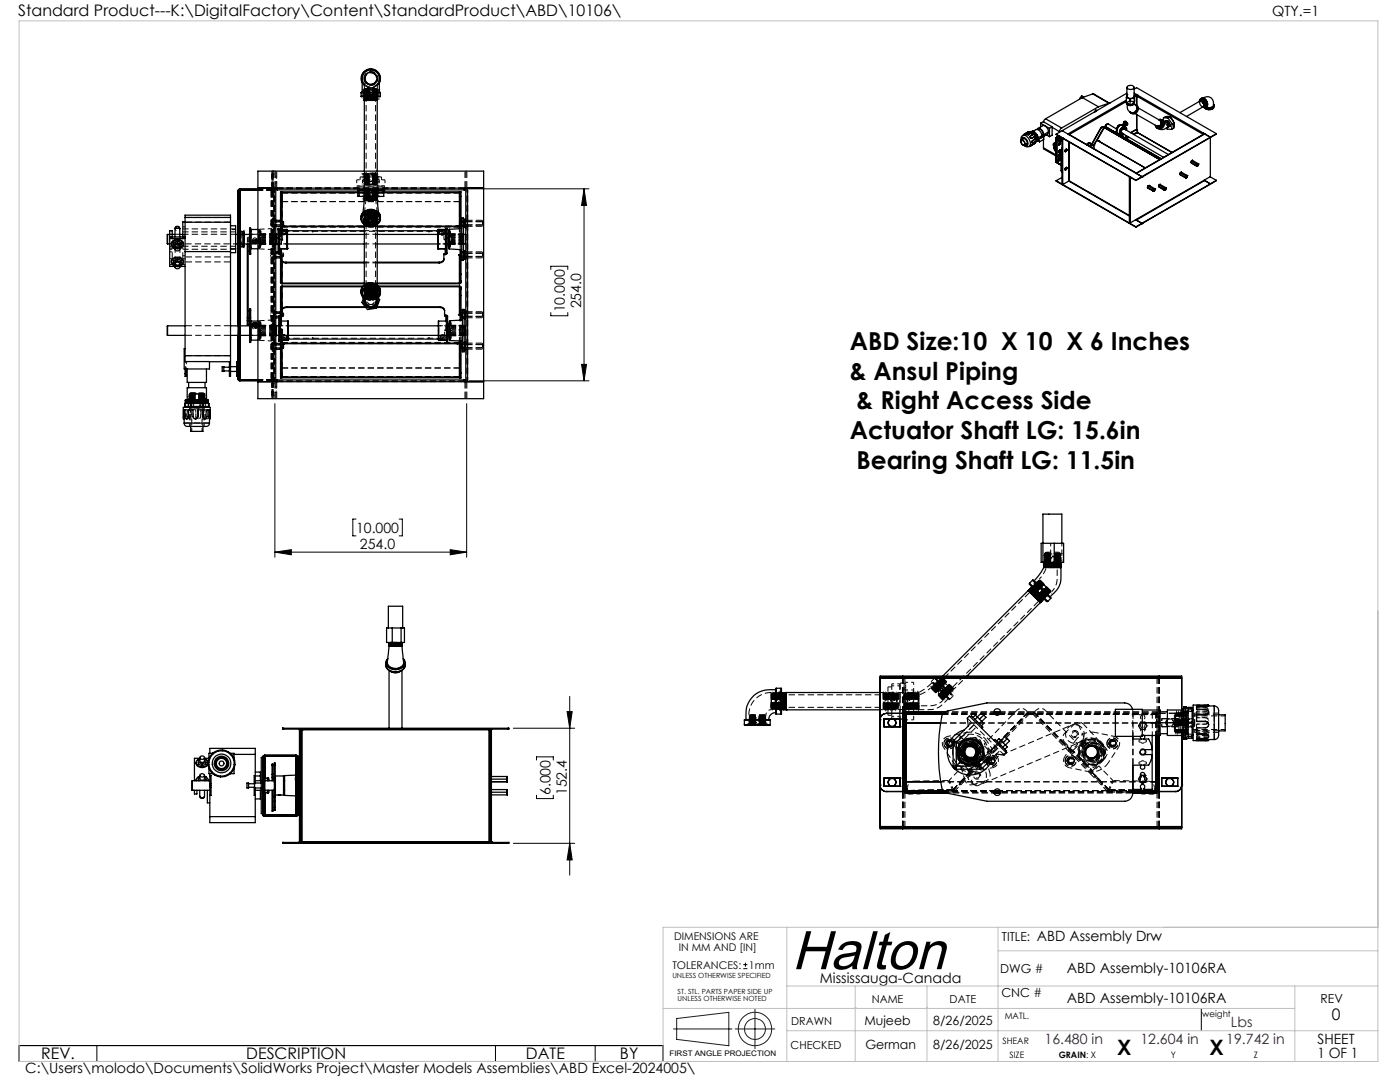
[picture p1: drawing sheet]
<svg xmlns="http://www.w3.org/2000/svg" width="279mm" height="216mm" viewBox="0 0 279 216" stroke-linecap="round" stroke-linejoin="round" font-family="sans-serif">
<defs><g id="words">
<text font-size="11" x="158" y="193.4">Halton</text>
<g font-size="4.9">
<text x="169.6" y="69.8">ABD Size:10 X 10 X 6 Inches</text>
<text x="169.6" y="75.7">&amp; Ansul Piping</text>
<text x="171" y="81.7">&amp; Right Access Side</text>
<text x="169.6" y="87.6">Actuator Shaft LG: 15.6in</text>
<text x="171" y="93.5">Bearing Shaft LG: 11.5in</text>
</g>
<g font-size="4.2">
<text x="223" y="210.4">X</text>
<text x="241.4" y="210.4">X</text>
</g>
<g font-size="3.2">
<text x="3.6" y="3.3">Standard Product---K:\DigitalFactory\Content\StandardProduct\ABD\10106\</text>
<text x="265.8" y="203.5">0</text>
<text x="8.2" y="211.4">REV.</text>
<text x="49.2" y="211.4">DESCRIPTION</text>
<text x="105" y="211.4">DATE</text>
<text x="123.7" y="211.4">BY</text>
</g>
<g font-size="2.8">
<text x="253.9" y="3.3">QTY.=1</text>
<text x="112.7" y="62.3" transform="rotate(-90 112.7 62.3)">10.000</text>
<text x="116" y="61.6" transform="rotate(-90 116 61.6)">254.0</text>
<text x="71.1" y="106.3">10.000</text>
<text x="71.8" y="109.6">254.0</text>
<text x="109.8" y="158.7" transform="rotate(-90 109.8 158.7)">6.000</text>
<text x="113.1" y="158.7" transform="rotate(-90 113.1 158.7)">152.4</text>
<text x="206.9" y="187.8">ABD Assembly Drw</text>
<text x="163.6" y="196.1">Mississauga-Canada</text>
<text x="212.9" y="194.1">ABD Assembly-10106RA</text>
<text x="212.9" y="200.1">ABD Assembly-10106RA</text>
<text x="263" y="208.3">SHEET</text>
<text x="5" y="214.1">C:\Users\molodo\Documents\SolidWorks Project\Master Models Assemblies\ABD Excel-2024005\</text>
<text x="262.9" y="211.1">1 OF 1</text>
</g>
<g font-size="2.8" fill="#400040">
<text x="208.5" y="208.3">16.480 in</text>
<text x="227.6" y="208.3">12.604 in</text>
<text x="244.7" y="208.3">19.742 in</text>
<text x="245.7" y="204.9">Lbs</text>
</g>
<g font-size="2.5">
<text x="200" y="187.8">TITLE:</text>
<text x="199.6" y="194.1">DWG #</text>
<text x="199.9" y="198.9">CNC #</text>
<text x="263.5" y="200.1">REV</text>
<text x="172.5" y="204.6">Mujeeb</text>
<text x="172.7" y="209.3">German</text>
<text x="186.2" y="204.6">8/26/2025</text>
<text x="186.2" y="209.3">8/26/2025</text>
</g>
<g font-size="2.2">
<text x="174" y="200.1">NAME</text>
<text x="189.5" y="200.1">DATE</text>
<text x="157.8" y="209.3">CHECKED</text>
<text x="157.9" y="204.6">DRAWN</text>
</g>
<g font-size="2.1">
<text x="134.5" y="187.6">DIMENSIONS ARE</text>
<text x="135.5" y="189.7">IN MM AND [IN]</text>
<text x="134.2" y="193.3">TOLERANCES:</text>
<text x="149.5" y="193.3">1mm</text>
</g>
<g font-size="1.8">
<text x="200.5" y="203.3">MATL.</text>
<text x="240" y="202.8">weight</text>
<text x="200.1" y="208.3">SHEAR</text>
<text x="201.5" y="211.1">SIZE</text>
<text x="211.3" y="211.1">GRAIN: X</text>
<text x="233.7" y="211.1">Y</text>
<text x="250.2" y="211.1">Z</text>
</g>
<text font-size="1.5" x="133.6" y="210.7">FIRST ANGLE PROJECTION</text>
<g font-size="1.4">
<text x="134.2" y="195.1">UNLESS OTHERWISE SPECIFIED</text>
<text x="135.2" y="198.3">ST. STL. PARTS PAPER SIDE UP</text>
<text x="135.2" y="199.7">UNLESS OTHERWISE NOTED</text>
</g>
</g></defs>
<g fill="none" stroke="#000" stroke-width=".25">
<path d="M72.1 19.2h3.8M72.1 18.5v-.1h3.7l.1 .1M72.1 18.5h3.8M72.1 18.5v.7M72.2 16.5a1.93 1.93 0 0 1 1.8-2.7 1.93 1.93 0 0 1 1.7 2.7M72.3 18.4v-1.2a5 5 0 0 1 .4-2.6 1.78 1.78 0 0 1 2.2-.4 1.78 1.78 0 0 1 .8 2.1v2.1M72.7 19.6h.1l-.1 .2M72.7 19.5v.1M72.7 19.8h.1M72.7 20v14.1M72.7 20h.1M72.7 19.6l2.5-.2z"/>
<path d="M72.7 19.4h.1M72.8 19.3v.1M72.8 19.8l-.1 .2M72.8 19.5h-.1M72.8 19.4v.1M73.2 19.3h-.5M75.1 19.4h.2M75.1 19.3v.1M75.1 19.5l-2.2 .1M75.1 19.3l-2.2 .2 2.2-.1M75.1 19.6h.2l-.2 .2M75.1 19.5v.1"/>
<path d="M75.1 19.8h-2.3M75.1 19.8h.1M75.2 19.8l.1 .1M75.2 19.8l-2.5 .2M75.2 19.3h-.1M75.2 19.7l-2.5 .1M75.2 19.6l-2.5 .2M75.2 19.9l-2.5 .1M75.2 19.9l.1 .1M75.3 19.5h-.2M75.3 19.9l-2.6 .1M75.3 19.4v.1"/>
<path d="M75.7 16.3a1.85 1.85 0 0 0-1.7-2.5 1.85 1.85 0 0 0-1.7 2.6M75.9 18.5v.7M215.8 19.6h.1M215.8 19.6h-.3l-.1 .2M215.8 19.5l-.1 .1M216 19.5l-7.3 4.2M216 19.5l3.2 1.8M216.1 19.4l-.4 .2M216.3 19.4l-.4-.3-.4 .5M218.1 18.7l3.4 1.9h-.2M218.1 18.7l3.2 1.9M218.1 18.7l-2.1 .8"/>
<path d="M224.8 19.4l.7 .4M224.8 19.4v1.2l.7 .3M224.8 20l-11.7 6.7M224.9 17.4v1.8a.83 .83 0 0 0 1.4 0v-1.8M224.9 18.9h.1M224.9 18.9l-.1 .5M224.9 18.6l-12.9 7.5M225 17.2l.3-.1a.57 .57 0 0 1 .7-.1 .57 .57 0 0 1 .2 .7l-.6 .2a.48 .48 0 0 1-.5-.1 .48 .48 0 0 1-.1-.6zM225.5 19.8v1.1M226.3 19.5v1.2M226.3 19h.1M226.3 19.5l-.8 .3"/>
<path d="M226.3 18.6l.6 .3M226.3 17.8l.5-.3 15.9 9.2M226.4 19.3l.4-.2v1.9M226.4 19l-.1 .5M226.4 19l-.1 1.7M226.9 19l-.1-.2-.4 .2M226.9 19h.1M226.9 19v.2M226.9 19.2l13.2 7.6M226.9 19.2v1.8M226.9 18.9v.3M226.9 18.9l13.3 7.7"/>
<path d="M239.9 19.6h.4M240.1 19.6a1.25 1.25 0 0 1 1.7 .1 1.25 1.25 0 0 1 .1 1.7l-.6 .1-.6-.1a1.12 1.12 0 0 0 1.6-.4l-.1-.2a.55 .55 0 0 1-.1 .6 .55 .55 0 0 1-.6 .2l-1.5-.3a.48 .48 0 0 0 .7-.1 .48 .48 0 0 0-.1-.6l-.2-.5-.4-.3a.38 .38 0 0 0-.5 0 .38 .38 0 0 0-.1 .4M240.3 19.6l-.3-.1-.4 .3M240.3 19.6l.1 .1a1.35 1.35 0 0 1 .6 1.3M240.3 19.6l.6 .8 .1 .6M47.5 38.1h.1M47.5 38.1v37.5M47.5 38.1h.2M47.7 38.1h.1M47.7 38.1v37.5M47.9 37.9l-.4 .2M47.9 37.7l-.3 .2-.1 .2"/>
<path d="M47.9 37.9l-.2 .2M47.9 37.9h.1M47.9 37.7h.1M47.9 37.9h3.6M47.9 37.7v38.3M47.9 37.7h3.6M51.5 37.5h45M51.5 34.1h45v45.5h-45zM54.7 37.5v38.7M55.2 37.5l.2 .4M55.2 37.5v.1M55.2 37.5h.1"/>
<path d="M55.4 37.9l-.3-.2-.1-.2v38.7l.1-.3 .3-.1M55.4 37.9h37.2M56 39.2v-.9h.2v.9M56 39.2h.2M56 39.2v6.6M56.2 38.5h.1M56.2 39.2v5M56.3 38.5v5.7M56.3 38.5h15.1M71.4 38h5.2M71.4 38.3h-15.1v.2M71.4 37.9v1.3h5.2v-1.3"/>
<path d="M71.7 38v1.2M72.7 39.7l.1 .1M72.7 39.5h.1M72.7 20h2.6M72.7 39.4v.1M72.7 39.7h.1M72.7 39.9h.1M72.7 39.7l2.6-.1-2.6 .1M72.8 39.2v.1M72.8 39.8l-.1 .1M72.8 39.6l-.1 .1M72.8 39.3l-.1 .1"/>
<path d="M72.8 39.8h.1M72.8 39.5v.1M73.3 39.2h-.6M74.3 38v1.2M74.4 39.2l-1.7 .1M75.1 39.2l-2.3 .1M75.1 39.3h.1M75.1 39.3h.2l-.2 .1M75.1 39.5h.2M75.1 39.7l.2 .1M75.1 39.9l.2 .1M75.1 39.9h-2.4"/>
<path d="M75.1 39.5l-2.3 .1M75.1 39.7l-2.3 .1M75.1 39.9l-2.2 .1M75.1 39.4v.1M75.1 39.7h.1M75.1 39.9h.1M75.2 40h-2.5l-.2 2.4M75.2 40h.1M75.2 39.2l-.1 .1M75.2 39.3l-2.5 .1h2.5M75.2 39.8l-2.5 .1M75.3 40l.2 2.4"/>
<path d="M75.3 40h.1M75.3 39.6l-.2 .1M75.3 39.8l-.2 .1M75.3 39.8l-2.6 .1M75.3 20v14.1M75.3 39.5v.1M76.6 38h.1M76.6 38.3h15.1v.2M76.6 38.5h15.1M91.7 38.5h.1M91.7 38.5v6.6M91.8 39.2v-.9h.2v.9"/>
<path d="M91.8 39.2h.2M91.8 39.2v6.4M92 39.2v6.4M92.6 37.9l.4-.4v38.7l-.1-.3-.3-.1M92.8 37.5l-.2 .4M92.8 37.5l-.1 .1M92.8 37.5h.1M93.3 37.5v38.7M203.8 27.9a.65 .65 0 0 1 .7 .4 .65 .65 0 0 1-.1 .7 .75 .75 0 0 1-.6-1.1zM203.8 28.1a.49 .49 0 0 1 .6 .2 .49 .49 0 0 1-.1 .6l-.5-.4zM204 27.9a.42 .42 0 0 1 .5-.3 .42 .42 0 0 1 .3 .4l.1 .1a.45 .45 0 0 1 .1 .5 .45 .45 0 0 1-.4 .3M204.1 27.1a.86 .86 0 0 0-.3 .9"/>
<path d="M204.1 27.1a1.5 1.5 0 0 1 1.5 1.7l-.2 .4M204.4 29l.6 .3 .4-.1M204.4 26.8l.8-.5a1.6 1.6 0 0 1 1.6 1.8l-.2 .5-.9 .5M204.4 27.6l-.6 .3a.5 .5 0 0 1 .5-.5 .5 .5 0 0 1 .5 .4l.2 .3a.56 .56 0 0 1 .2 .6 .56 .56 0 0 1-.6 .4l-.2-.1M204.6 26.7l-.3 .2M204.6 26.7h.1M204.6 26.7l-.5 .4M204.9 26.7v.2h.4M205 28.7l-.5 .3M205.1 26.4h.3l-.5 .4h.4M205.1 26.4l-.5 .3M205.1 26.4v.1"/>
<path d="M205.1 26.5l-.5 .2M205.3 26.8v.1M205.3 26.4l-.2 .1M205.6 27.2v.3l.3 .1M205.7 27.2a.23 .23 0 0 0-.1 .3 .23 .23 0 0 0 .3 .1M205.7 29l-.3 .2M205.7 29v.1M205.7 26.6l.4 .3M205.7 26.5l.4 .4M205.7 26.2l-.2 .1M205.7 26.5l-.4 .3M205.7 26.6l-.4 .3"/>
<path d="M205.7 26.5v.1M205.7 26.2l-.1 .1M205.7 26.2l.7 .3M205.9 27.6h.1M206 28.8l-.3 .2M206 28.8l.1 .1M206 26.2l.2 .1M206 26.2h.4M206.1 28l-.2 .3 .2 .2M206.1 28.9l-.4 .2M206.1 26.2l-.3 .1 .2-.1M206.1 28v.1"/>
<path d="M206.1 28.1l-.1 .1a.17 .17 0 0 0-.1 .2 .17 .17 0 0 0 .3 .1l.4-.3-.1 .4M206.1 26.9l-.4 .3M206.2 26.3l.1 .1M206.2 26.2l.6-.3a1.18 1.18 0 0 1 1.1 1.2M206.3 26.4l.5 .6M206.4 27.3l.1 .5M206.4 26.5l.2 .3M206.4 26.2v.1M206.4 27.3l-.5 .3M206.4 26.5l-.2 .1M206.4 26.2l-.2 .1M206.4 27.3l.2 .5"/>
<path d="M206.4 26.3l.5 .6M206.4 27.3h.1M206.4 26.3l-.1 .1M206.5 28.5l-.5 .3M206.5 28.5v.1M206.5 27.8l-.4 .2M206.5 28.6l-.4 .3M206.5 27.8h.1M206.6 28.3l-.1 .2M206.6 27.8l-.5 .3M206.6 26.8l-.2 .1M206.6 26.8l.3 .8"/>
<path d="M206.8 27h.1M206.8 27l.2 .2M206.9 28.1l-.1 .1zM206.9 28.1v.1M206.9 27.6l.1 .3M206.9 27.2h.1M206.9 27.2l.1 .7M206.9 26.9h.1M206.9 27.6l-.1 .1M206.9 26.9l-.1 .1M207 27.9v.1M207 26.9l.1 .3h-.1"/>
<path d="M207 25.8a.7 .7 0 0 1 .7-.1 .7 .7 0 0 1 .4 .6l.2 .6M207 27.9l-.2 .1M207 27.9l-.2 .4M207 26.9l-.2 .1M207 28l-.1 .2M207.1 27.2v.7M207.1 25.9a.86 .86 0 0 1 1.1 .9M207.1 27.9h.1M207.1 27.9h-.1M207.2 25.6l.9-.5a1.14 1.14 0 0 1 1.1 1.2M207.2 27.9l-.3 .3M207.2 27.9l-.2 .1"/>
<path d="M207.2 27.8l.3 .5M207.3 27.8l.2 .5M207.7 24.6v.7M207.7 24.6l1.7 1M207.8 27.4h.1M207.8 27.4v.1M207.9 27.3l-.1 .1M207.9 27.1l-.2 .4-.6 .4M207.9 27.1l-.7 .4M208.2 26.8l-.3 .5M208.2 26.8l-.3 .2M208.2 29.5l.2 .3 2.5 1.4"/>
<path d="M208.2 27.9v1.6M208.2 29.5l2.7 1.5M208.3 26.9l-.1 .3-.3 .1M208.3 24.2l-.6 .4M208.3 27.2v.6l-.8 .5M208.7 23.7l-.5 .6 1.8 1M208.7 23.7l3.2 1.8M208.8 26.9l.6 .4M209.2 26.3l-.1 .5-1 .5M209.2 26.3l-.9 .6M209.4 25.6v1.7M210 25.3v.1"/>
<path d="M210 25.4l1.5 .9M210 25.4v1.6l-.6 .3M210 25.3l-.6 .3M210.3 29.5l.3 .6M210.3 29.5l.1 .1M210.4 29h.1M210.4 28.7v.3M210.4 29.6l.2 .5M210.5 28.6h.1M210.5 28.6l-.2 .2 .1 .3M210.5 28.6l-.3 .2 .1 .2M210.5 28.4l-.2 .8h.1"/>
<path d="M210.5 28.4l.1 .1M210.6 28.5l-.2 .7M210.6 29.1l.1 .1M210.7 29.1v.2M210.7 27.6v4.7M210.7 29.3l.2 .1M210.7 29.3l-.4 .2M210.8 27.5v.1M210.8 32.2v.2M210.8 26.8l15.9 9.2M210.8 36.1l15.9 9.2M210.8 27.6l1.2 .7"/>
<path d="M210.8 32.4l1.2 .7-1.2-.7M210.8 32.2h.1M210.8 26.8l15.9 9.1M210.8 27.4v.1M210.8 27.6h.1M210.8 32.2v.1M210.8 27.4v5M210.8 27.6l1.2 .6M210.8 29l-.4 .2M210.8 29.3l-.4 .3M210.8 27.4l1.2 .7M210.8 32.3l1.2 .7"/>
<path d="M210.8 32.3v.1M210.8 27.4l.5-.2-.5 .3M210.9 27.4v4.6h.1M210.9 27.4h.1M210.9 28.4l-.3 .1M210.9 30l-.3 .1M210.9 28.3l-.4 .1M211 27.4v4.6M211.2 27.9l.1 .1M211.2 27.9l.1 .2M211.2 31.2l.1 .1M211.2 31.2l.1 .2"/>
<path d="M211.3 27.1h.1M211.3 30.2h.1M211.3 27.1l-.5 .3M211.3 27.1l.1 .1M211.3 30.2l.1 .1M211.3 28l.1 .1M211.3 31.3l.1 .1M211.3 27.2h.1M211.3 27.2l-.3 .2M211.3 27.2l-.1-.1-.3 .3M211.3 27.9h.1M211.3 28.6h.1"/>
<path d="M211.3 30.9l.1 .1M211.3 31.7h.1M211.3 27.7l-.1 .2M211.3 27.7h.1M211.3 28.1h.1M211.3 30.9l-.1 .3M211.3 31.4h.1M211.4 31.5h.1M211.4 27.2l-.6 .3M211.4 28h.1M211.4 28.6l-.1 .3M211.4 27.2v.2l.2-.1"/>
<path d="M211.4 31.7l-.4 .3M211.4 31l-.1 .3 .3-.3M211.4 27.7l-.1 .3M211.4 31l-.1 .3M211.5 27.2l-.2 .2M211.5 28v-.2l-.2 .3M211.5 28.7l-.2 .2M211.5 30.3v-.1l-.2 .2M211.5 30.1v.1M211.5 27.2h.1M211.5 31.4v.1M211.5 28.7l.1 .1"/>
<path d="M211.5 30.1h.1M211.5 28l-.2 .1M211.5 26.3v.1M211.5 27.5v.2M211.5 30v.1M211.5 30.7v.1M211.5 27.5v.1M211.5 27.6v.3M211.5 28.4v.2M211.5 30.7v.2M211.5 30.9l-.2 .4M211.5 30.9v.3"/>
<path d="M211.5 31.4v.2M211.5 28.7h.1M211.5 27.6l.1 .1M211.5 30l.1 .1M211.5 30.9l.1 .1M211.5 27.9v.3h-.2l.1-.3M211.5 28.6h.1M211.5 28.6v-.3l-.2 .2 .1 .1M211.5 30.2v.3h-.2l.1-.2M211.5 30h.2l-.1 .1M211.5 31.6h.1M211.5 31.6l.1-.2-.3 .1 .1 .2"/>
<path d="M211.5 30.9l.1-.2-.3 .1 .1 .2M211.6 28.8l-.3 .1M211.6 28.6h.1l-.1 .2M211.6 30.1l-.1 .1M211.6 30l-.3 .1v.1M211.6 28.6l-.1 .1M211.6 30h-.1M211.6 30.8h.1M211.6 28.8h.1M211.6 28h.1M211.6 27.5l-.3 .2M211.6 27.5l-.2 .2"/>
<path d="M211.6 27.5l.1 .2M211.6 28l-.3 .1M211.6 30.8l-.3 .1M211.6 30.8l.1 .1M211.6 31.2l-.3 .2M211.6 31.2v.1M211.6 27.7l-.1 .2M211.6 27.7v-.2l-.2 .1v.3M211.6 30.1h.1M211.6 28l-.2 .1M211.6 30.8l-.2 .2M211.6 30.8l.1 .2"/>
<path d="M211.6 31.3l-.2 .1M211.7 30.9v.1M211.7 30.9l-.1 .3M211.7 27.7l-.1 .3M211.7 31l-.1 .3M211.8 34l.2 .3M211.8 30v4M211.8 30v.1M211.8 34v.1M211.8 34.1l.2 .2M211.8 30.1v4M211.9 25.5l-.3 .3-.1 .5"/>
<path d="M211.9 34.3h.1M212 31.5l-.4 .1M212 26.1h.1M212 29.7l-.2 .4M212 29.5l-.2 .5M212 27.5l.1 9.3M212 31.4l-.4 .2M212 36.7h.1M212 26.1l-1.2 .7M212 26.1l1.3 .7M212 35.4l-1.2 .7M212 31.8l-1.2 .6"/>
<path d="M212 31.5l-1.2 .7M212 31.7l-1.2 .6M212 31.6l-1.2 .6M212 27.6h.1M212.1 27.6h.1M212.1 27.6v9.2M212.7 33.5h.1M212.8 30.1h.1M212.8 33.4v.1M212.8 29.7v.3l-.3 .2M212.8 33.8h.1M212.8 29.9l-.3 .2"/>
<path d="M212.8 33.6l-.3 .1M212.8 30.1v.1M212.8 30.1l-.2 .1M212.8 33.8l-.2 .1M212.8 33.5l-.3 .4M212.8 29.8l-.2 .2M212.8 33.5l-.2 .1M212.8 29.7l.2 .2M212.8 29.7l-.3 .4 .1 .2 .2-.1M212.8 29.7l.1 .1M212.8 33.4l.1 .1M212.9 29.8h.1"/>
<path d="M212.9 33.5h.1M212.9 29.8v.1M212.9 29.8l.1 .1M212.9 29.8l-.1 .3M212.9 33.5l-.1 .3M213 33.5l-.2-.1-.2 .1-.1 .3 .1 .2 .2-.2M213 33.5l-.2 .3M213 29.9l-.2 .3M213.3 26.8h.1M213.3 36.1h.1M213.3 26.8l13.3 7.7M213.3 36.1l-1.2 .7"/>
<path d="M213.3 36.1l12.1 7M213.3 28.3v7.8M213.4 36.1h-.1M213.4 26.8l13.3 7.7M213.4 36.1l12 6.9M213.4 28.4v7.7M217 28.9l.6-.2 .6 .3M217 28.8h.1M217 28.8l-.1 .1M217 28.8v.1M217.4 28.5l-.4 .3M217.4 28.5l.7 .4"/>
<path d="M217.6 29.2l.1-.1a.43 .43 0 0 1 .6 .1 .43 .43 0 0 1 0 .5M217.9 29.4v.1M217.9 29.5h.1M218.1 28.9h.1M218.1 28.9l.2 .1M218.1 28.9v.1M218.2 29l.1 .2M218.2 29h-.3l-.4 .2M218.2 28.9l.1 .1M218.2 28.9v.1M218.3 29h.1M218.3 28.9h.1"/>
<path d="M218.5 22.3h.1M218.7 22l.1 .1M218.8 22.1v-.2l-.2 .1-.1 .3M218.8 22.1h.1M219.2 28.2l-.2-.1-.2 .1-.5 .8M219.2 28.1l.1 .1M219.2 28.2l9.4 5.3-9.3-5.3M219.2 21.3l-7.3 4.2M219.3 28.2h.1M219.6 25.6l-1.7 3.1 .4 .2M219.6 25.6h.1M219.7 25.6l-1.7 3.1"/>
<path d="M220.2 25.3l-.5 .3M220.2 25.4l.2 .1M220.3 25.4l-.3-.1-.4 .3M220.3 25.4l.1 .1M220.3 25.4l-2 3.5M220.4 25.5l11.1 6.3-7.8-4.5M220.4 25.5l-1.5 2.7M220.6 25.2v.2M220.6 25.2h.1M220.6 25.4l2 1.2M220.6 25.4l11 6.4M220.6 25.2l1.8 1.1"/>
<path d="M220.6 25.2v.1M220.6 25.3l11.1 6.4M220.6 25.3v.1M220.7 25l-.1 .2M220.7 25h.1M221.2 24.8l-.1-.1-.4 .3M221.2 24.8l-.2-.1-.3 .3M221.2 24.8l1.8 1-.4 .6M221.3 20.6l-2.1 .7M222.4 26.3h.1M222.5 26.6h.1M222.5 26.6l1.2 .7"/>
<path d="M222.6 26.6h.1M222.6 26.4l.4 .2M222.8 26.2l.1-.2-.1 .3 .3 .3M222.9 25.9l-.1 .3 .3 .4M223.1 25.2l.3-.3 .2 .1h-.2l-.3 .2M223.1 26.6l.5 .4M223.1 25.2l-.3 .5M223.1 25.2h.1M223.1 25.2l-.3 .6M223.5 26.9h.1M223.5 25l-.6 .8M223.6 26.9v.1"/>
<path d="M223.6 26.9h.1M223.6 27h.1M223.7 27.3h.1M223.7 27h.1M223.8 26.3v.2l8.4 4.9M223.8 27v.1M224 25a.96 .96 0 0 0-1.1 .8M224 25a.99 .99 0 0 0-1.1 .8M224 25l.6 .3M224.1 25.7h.2l8.9 5.1M224.1 26.9h.1M224.1 25.3a1.16 1.16 0 0 0-.5 1.7"/>
<path d="M224.1 25.4a.43 .43 0 0 1 .6 0 .43 .43 0 0 1 .1 .5 .48 .48 0 0 0-.3-.6 .48 .48 0 0 0-.6 .3l-.3 .5a.49 .49 0 0 0-.1 .7 .49 .49 0 0 0 .7 0l-.6 .2M224.1 25.4l-.3 .2a.96 .96 0 0 0-.2 1.4M224.2 24.6l.3 .2M224.3 24.7l.3 .2M224.3 24.8h.1M224.3 24.3l.3 .2M224.3 24.3l-.1 .3 .1 .2M224.4 25.7v.1M224.4 25.7a.52 .52 0 0 0-.6 .3 .52 .52 0 0 0 .1 .6M224.4 25.7l-.5 .2a.39 .39 0 0 0-.2 .4 .39 .39 0 0 0 .3 .3M224.5 24.2h.1M224.5 24.8l.1 .1"/>
<path d="M224.5 24.2l.3 .2M224.5 24.2l-.2 .1M224.6 25.3l.1 .2M224.6 25.3a1.1 1.1 0 0 0-1 1.7M224.6 25.3h-.5M224.6 24.5l-.1 .3M224.6 24.8l.2 .1M224.7 24.9h-.1M224.8 25.8h.1M224.8 27.1l-.2 .5M224.8 20.2l-11.4 6.6M224.8 24.5l-.1 .1-.1 .2"/>
<path d="M224.8 24.4l.1 .2M224.8 24.5l.2 .1M224.8 24.4l-.2 .1M225 20.7h.1M225 20.7v.3a1.08 1.08 0 0 0 .4 1.2 1.08 1.08 0 0 0 1.3 0 .94 .94 0 0 0-.4-1.5M225 20.7a.77 .77 0 0 0 1.3 0M225 20.7v.1M225 20.7a.73 .73 0 0 0 1.2-.2 .77 .77 0 0 0-1.2 0 .9 .9 0 0 0 1.2 .2M225 20.7a.73 .73 0 0 0 1.2 0M225 20.7a.88 .88 0 0 0 1.2 0M225 24.7h-.1l-.1 .2h.1M225.1 20.7l.3 .2"/>
<path d="M225.2 27.3l-.5 .3M225.3 27.4l-.5 .3M225.4 35.3h.1M225.4 35.3l.1 9.2M225.5 22.3l.2 .2M225.5 35.3h.1M225.5 35.3v9.2M225.5 35.4v9.1M225.5 35.3v.1M225.6 35.4h-.1M226 28.7h.1M226 20.8l-.4 .1"/>
<path d="M226.1 28.7h-.1M226.3 20.7l-.8 .2M226.4 28.9h.1M226.4 20.8a.93 .93 0 0 1 .5 1.2 .93 .93 0 0 1-1.2 .5M226.4 20.8a.87 .87 0 0 1 .4 1.3 .87 .87 0 0 1-1.3 .2M226.6 22.7l4.3 2.5M226.6 34.5h.2M226.6 34.5l1.3 .7M226.6 25.9h.3M226.6 25.9l-1 .6M226.6 25.9h.1M226.7 25.9l.3 .1-.1 .4"/>
<path d="M226.7 20.9l.1 .1M226.7 25.9l-1 .6M226.7 35.9v.1M226.8 21a.96 .96 0 0 1 .2 1.3 .96 .96 0 0 1-1.3 .2M226.8 22.8v3.1M226.9 25.9h.1M226.9 22.9v3M226.9 26.4l.1 .1M226.9 26.4l-.7 .4M227 26.5l6.9 3.9M227 26.5l-.7 .3M227.2 21.6l4.3 2.4a.66 .66 0 0 1 0 1.1"/>
<path d="M227.9 35.3h.1M227.9 35.2v.1M227.9 35.2l-1.2 .7M227.9 35.3l-1.2 .7M229 37.4l1.1 .6M229 37.4l.1 .1M229.1 37.5l1.1 .7M229.1 37.1l1.1 .6M229.1 37.1l-.1 .3M229.3 37h.1M229.3 37l1.1 .6M229.3 37l-.2 .1"/>
<path d="M230.1 38l.1 .1M230.2 38.1h.1M230.2 37.9v.2M230.2 37.9l-.1 .1M230.2 38.1v.1M230.2 37.7v.2M230.3 37.7h.1a.2 .2 0 0 1 .1 .3 .2 .2 0 0 1-.3 0zM230.3 38.1l-.1 .1M230.3 37.7l-.1 .2M230.3 37.7h-.1M230.4 37.7h.1M230.4 37.7h-.1"/>
<path d="M230.4 37.6l-.1 .1M230.4 37.6l.1 .1M230.4 38v.1M230.5 37.7v.2M230.9 25.2h.2M230.9 25.2h.1M230.9 25.2a.65 .65 0 0 0 .8-.3 .65 .65 0 0 0-.1-.8 .63 .63 0 0 1 .1 .8 .63 .63 0 0 1-.7 .3M231 25.2h.1M231 25.3h.1M231.1 25.3h.1M231.2 23.9h.7M231.2 37.2l1.1 .6"/>
<path d="M231.2 37.2l1.2 .8M231.2 23.9a.84 .84 0 0 1 1 .7 .84 .84 0 0 1-.7 .9 .62 .62 0 0 1-.9-.5M231.3 36.9l1.1 .7M231.3 36.9l-.1 .3M231.5 25.1l-.4 .1M231.5 25.1l-.3 .1h-.3h.2M231.5 36.8l1.1 .6M231.5 24.1a.66 .66 0 0 1 .4 .9 .66 .66 0 0 1-1 .2M231.6 24.1h.1M231.6 24.1a.66 .66 0 0 1 .1 .8 .66 .66 0 0 1-.8 .3M231.6 36.8l-.3 .1M231.6 24.1a.65 .65 0 0 1 .2 .8 .65 .65 0 0 1-.8 .3"/>
<path d="M231.6 24.1a.66 .66 0 0 1 .2 .8 .66 .66 0 0 1-.8 .4M231.7 24.1h.1M231.7 24.2a.64 .64 0 0 1 .1 .7 .64 .64 0 0 1-.7 .4M231.7 24.2h.1M231.7 24.2a.64 .64 0 0 1 .2 .8 .64 .64 0 0 1-.8 .3M231.7 24.2a.65 .65 0 0 1 .2 .8 .65 .65 0 0 1-.8 .3M231.7 24.3v.5l-.3 .4 .1-.1M231.8 24.2a.64 .64 0 0 1-.3 1.1M231.9 23.9a.96 .96 0 0 1 .1 1.3 .96 .96 0 0 1-1.2 .2l-.2-.4M231.9 23.9a.97 .97 0 0 1 .4 1.3 .97 .97 0 0 1-1.4 .4M232.2 23.5l-.1 .6M232.2 23.5l.9 .1"/>
<path d="M232.3 24.2h.2M232.3 37.8l.1 .1M232.4 37.9h.1M232.4 37.7v.2M232.4 37.7l-.1 .1M232.4 37.9v.1M232.4 37.6v.1M232.5 24.2a.72 .72 0 0 1 .6 1.1M232.5 37.9l-.1 .1M232.5 24.2a.75 .75 0 0 1 .5 1.2M232.5 24.2a.74 .74 0 0 1 .7 1.1 .78 .78 0 0 0-.7-1.1zM232.5 24.2a.73 .73 0 0 1 .5 1.2"/>
<path d="M232.5 37.5h.1a.23 .23 0 0 1 .1 .3 .23 .23 0 0 1-.4 .1zM232.6 24.2h.1M232.6 24.2a.72 .72 0 0 1 .7 1M232.6 24.2a.74 .74 0 0 1 .7 1.1M232.6 37.4l-.2 .2M232.6 37.4l.1 .2M232.6 37.9h.1M232.7 37.5l-.3 .2M232.7 24.1l-.1 .1M232.7 37.8l-.1 .1M232.7 24.1a.78 .78 0 0 1 .6 1.1h.1M232.8 25.5l.1 .3h.9"/>
<path d="M232.8 24.1l.3 .1M232.8 23.3h.6M232.8 23.3l-.6 .2M232.8 23.2v.1M232.9 24.1a.54 .54 0 0 0-.3 .5 .54 .54 0 0 0 .4 .5l.3 .1a.65 .65 0 0 0 .1-.7 .65 .65 0 0 0-.7-.4l.5 .2M233 25.4l-.9 .5-.6-.1M233.1 23.6l.8 1.1M233.3 25.2h.1M233.4 25.2h.1M233.4 23.3h.1M233.5 23.3l-.4 .3M233.5 23.3l.2 .3"/>
<path d="M233.7 23.6l.5 .6M233.9 24.7l-.1 1.1M234.2 24.2l.2 .3M234.3 25.3l-.1 .3-.4 .2M234.3 24.7v.6M234.4 24.5l-.5 .2M234.4 24.5l-.1 .2M235.4 34.7l1.1 .7M235.4 34.7l1.2 .8M235.5 34.5l1.1 .6M235.5 34.5l-.1 .2M235.7 34.3l1.2 .7"/>
<path d="M235.8 34.3v.1M235.8 34.3l-.3 .2M236.5 35.4l.1 .1M236.6 35.2v.3M236.6 35.5h.1M236.6 35.2l-.1 .2M236.6 35.1v.1M236.7 35.1a.15 .15 0 0 1 .2 0 .15 .15 0 0 1 0 .2l-.2 .2-.1-.1zM236.7 35.5h-.1M236.7 35.1l-.1 .1M236.7 35.1h-.1M236.9 35l-.2 .1"/>
<path d="M236.9 35v.1M236.9 35h.1M236.9 35.3l-.1 .2M236.9 35.1h.1M237 35.1l-.1 .1M237.7 32.4l1.1 .7M237.7 32.4l1.2 .8M237.8 32.1l1.1 .7M237.9 32l1.2 .6M238 32l-.2 .1-.1 .3M238.8 33.1h.1M238.8 32.9v.2"/>
<path d="M238.8 33.1l.1 .1M238.9 32.8l-.1 .1M238.9 32.7l.3 .1-.3 .4a.22 .22 0 0 1-.1-.3 .22 .22 0 0 1 .1-.2zM238.9 33.2h.1M239.1 32.6l-.2 .2M239.1 32.6v.1M239.1 32.7h.1M239.1 32.7l-.3 .2M239.1 33l-.1 .1M239.1 32.7l.1 .2M239.4 20.2v-.2a.48 .48 0 0 1 .4-.3 .48 .48 0 0 1 .5 .3l.4 .8-.1 .6M239.5 20.2a.76 .76 0 0 1 .6 1.1l-3.3 1.9"/>
<path d="M239.5 20.2l-4 2.3M239.5 20.2h.1M239.5 20.2a.72 .72 0 0 1 .6 1.1M239.5 20.2a.74 .74 0 0 1 .7 1.1M239.5 20.2a.7 .7 0 0 1 .7 .3 .7 .7 0 0 1 0 .7M239.6 20.1h.1M239.6 20.1a.61 .61 0 0 1 .7 0 .61 .61 0 0 1 .2 .7v.1M239.6 20.1a.72 .72 0 0 1 .6 1.1M239.6 20.1a.71 .71 0 0 1 .7 .3 .71 .71 0 0 1 0 .8M239.6 20.2a.74 .74 0 0 1 .5 1 .67 .67 0 0 1-.6-.3 .67 .67 0 0 1 .1-.7 .67 .67 0 0 1 .6 1M239.6 20.1a.73 .73 0 0 1 .7 1.1M239.7 20.1a.69 .69 0 0 1 .7 .3 .69 .69 0 0 1-.1 .8"/>
<path d="M239.7 20h.1M239.7 20.1a.71 .71 0 0 1 .7 1M239.8 20.1l.3 .2M240 20l.1 .1M240.1 26.8v.1M240.1 26.7v.1M240.2 21.3h.1M240.2 26.7h-.1M240.2 26.6l-.1 .2M240.2 26.7h.1M240.2 21.2h.1M240.2 26.6v.1"/>
<path d="M240.2 26.6l1.3 .8M240.3 21.2h.1M240.3 26.7l-.2 .1M240.3 26.7h.1M240.3 20.8v.3M240.3 35.9h.1M240.3 35.9l.1 .1M240.3 35.9l-13.6 7.9M240.4 21.4a1.32 1.32 0 0 0 1.7 .2M240.4 21.1h.1M240.4 21.5l.3 .3 .5 .1 .6-.1 .3-.2M240.4 26.7l-13.7 7.9"/>
<path d="M240.4 26.7l-13.6 7.9 1.1 .6M240.4 26.7l1.1 .7M240.4 36l1.1 .7M240.4 36l-13.6 7.9M240.5 20.9v.3h-.3M240.5 20.9l-.2 .2M240.5 20.8v.2M240.6 21.4h.1M241 21l-.4 .4M241.5 35.3l1.2 .7M241.5 27.4l-13.6 7.8M241.5 27.4v7.8l-1.2 .7"/>
<path d="M241.5 36.7v.1M241.5 36.7l-13.6 7.9M241.5 36.8l-13.6 7.8M242.3 21l-.2 .6M242.7 26.7l-14.8 8.6M242.7 26.7l-1.2 .7M242.7 36l-1.2 .8M242.7 36l-1.2 .7M33.4 46.8v1.9M33.4 46.8h.5M33.4 48.7h.5M33.9 47.6h3"/>
<path d="M33.9 47.3h3M34.2 48.8l.1 .3 .3 .3M34.2 48.8a1.27 1.27 0 0 1 1.2-.9 1.27 1.27 0 0 1 1.2 .9M34.2 48.8a1.19 1.19 0 0 1 2-.9l.3 .3 .1 .6M34.2 52.3a1.13 1.13 0 0 1 1.7-.9l.6 .4 .1 .5M34.2 52.3l.4 .7M34.2 52.3a1.27 1.27 0 0 1 1.2-.8 1.27 1.27 0 0 1 1.2 .8M34.4 46.8h.5M34.4 47.3v-1.3h-.5v7.2h1M34.6 49.4l.3 .2-.2-.1M34.6 53l.3 .1-.2-.1M34.9 49.7a.51 .51 0 0 1 .5-.3 .51 .51 0 0 1 .5 .3"/>
<path d="M34.9 49.7v-.6a.51 .51 0 0 1 .5-.3 .51 .51 0 0 1 .5 .3v.6M34.9 49.7a.51 .51 0 0 0 .5 .4 .51 .51 0 0 0 .5-.4M34.9 45.6a.49 .49 0 0 1 .5-.3 .49 .49 0 0 1 .5 .3M34.9 53.3a.51 .51 0 0 0 .5 .3 .51 .51 0 0 0 .5-.3M34.9 53.3a.49 .49 0 0 1 .5-.4 .49 .49 0 0 1 .5 .4M34.9 53.3v-.6a.49 .49 0 0 1 .5-.4 .49 .49 0 0 1 .5 .4v.6M34.9 45.6a.48 .48 0 0 1 .5-.5 .48 .48 0 0 1 .5 .5M34.9 45.6v1.7M35.4 48.2l-.8 .2v1M35.4 51.7l-.8 .3v1M35.4 48.2v.3M35.4 51.7v.3"/>
<path d="M35.4 48.5l-.8 .3M35.4 48.5l.8 .3M35.4 48.2l.8 .2v1M35.4 51.7l.8 .3v1M35.4 52l-.8 .4M35.4 52l.8 .4M35.9 46.8h1M35.9 45.6v1.7M35.9 53.2h1M36.1 53l-.2 .1 .3-.1M36.2 49.4l-.3 .2 .2-.1M36.6 48.8l-.1 .3-.3 .3"/>
<path d="M36.6 52.3l-.1 .4-.3 .3M36.9 43.4v.9M36.9 43.4v-.5h9.1v.5M36.9 44.3h-.4v3M36.9 44.3v26.7M36.9 44.3h9.1M36.9 50.2h9.1M36.9 43.4h9.1M46 43.4v.9M46 45h1v4.6M46 49.6h1M46 44.3v26.7"/>
<path d="M47 49.6v.8h-1M47 46.8h.7M47 48.7h.7M47.5 46.8v-.3v2.4M47.5 48.7v.2M47.5 48.9h.2M47.5 46.5h.2M47.9 45.8l.6 .8M47.9 45.8l-.2 .1v3.7l.2 .1M47.9 45.8v3.9M48.5 48.9l-.6 .8M48.6 46.1v3.2"/>
<path d="M48.6 46.1l.1 .3v2.6l-.1 .3M48.7 46.8h1.1M48.7 48.7h1.1M49.4 48.7v16.1h.1M49.5 50.1h.3M49.5 48.7v15.4M49.8 48.2v1.1M49.8 46.2v-.7h.2v.7M49.8 50.7h.2M49.8 48.2h.2M49.8 49.3h.2M49.8 46.2h.2"/>
<path d="M49.8 46.2v2M49.8 49.3v1.4M50 49.6h.1M50 48.2v1.1M50 46.2v2M50 49.3v1.4M50.1 45.8l-.1 .1M50.1 45.8v3.8M50.1 45.8h1.4M50.1 49.6h1.4M55 44.3h1M55 46.7h.2"/>
<path d="M55 51.2h1M55 50.6h.5M55 50.3h.5M55 51.5h1M55 45.2h1M55 44.9h1M55 44h1M55.2 46.7v2M55.2 48.7l-.2 .1M55.2 46.7l.3 .1M55.2 48.7h.1M55.2 48.7h.3"/>
<path d="M55.5 47.4v1.4M55.5 45.8v-.2h.2v.2M55.5 50.6l.3 .2M55.5 47.4h.2M55.5 48.8h.2M55.5 50.6h.2M55.5 45.8v1.6M55.5 48.8v1.8M55.7 49.6h.1M55.7 45.9v1.5M55.7 47.4v1.4M55.7 50.6l.3 .1"/>
<path d="M55.7 45.8v.1M55.7 48.8v1.8M55.7 45.8v3.8M55.7 49.6h1.6M55.8 45.8v3.8M55.8 49.6v1.2M55.8 50.8h.2M56 51.3h.1M56 54.7v1.4M56 56.4l.3 .2M56 57.6v1.4M56 44.9h.5"/>
<path d="M56 44.2h.5M56 59v4.9h.2v-4.9M56 54.7v-4.9h.2v4.9M56 56.1v.3M56 57.3v.3M56 54.7h.2M56 56.1h.2M56 56.4h.2M56 57.6h.2M56 59h.2M56 57.3h.2M56.1 45.8h.9"/>
<path d="M56.2 45.8h1.1M56.2 51.9l.5 .4h.4M56.2 54.7v1.4M56.2 56.4v.1h16.5M56.2 45.1h.1M56.2 45l.1 .1M56.2 45.2h.1M56.2 57.6v1.4M56.2 45.8h-.7M56.2 44.9v.9M56.2 56.1v.3M56.2 57.3v.3"/>
<path d="M56.3 57.1v4.6l.2-.3 .7-.2M56.3 45.1v.1M56.3 57.1l-.3 .2M56.3 45.2h16.4M56.3 44.9v.2M56.3 45.2v.6M56.3 56.6h16.4M56.3 45.1h16.4M56.3 57.1h16.2M56.5 44.2v.7M56.6 45.1v.1M56.8 45.1v.1"/>
<path d="M57.1 52.5l-.8-.3v4.4M57.1 52.3h15.6M57.1 52.3v.2M57.1 52.5h15.6M57.3 45.8v3.8M57.3 45.8l.1 .1M57.4 45.9l-.1 3.7M57.4 49.6h.1M57.4 45.9v3.7M57.4 46.8h15.3M57.4 48.7h15.3M57.4 46h15.3"/>
<path d="M72.1 43.2v.9l.6 .7M72.1 43.2a2.05 2.05 0 0 1 1.9-1.4 2.05 2.05 0 0 1 1.9 1.4M72.1 58a1.84 1.84 0 0 1 2.3-1.4 1.54 1.54 0 0 1 1.5 1.5M72.1 43.7a2.09 2.09 0 0 1 3.4-.9l.4 .9M72.1 43.2a2.04 2.04 0 0 1 3-1.1l.5 .3 .3 .8M72.1 58.5a1.7 1.7 0 0 1 2.2-1.8 1.56 1.56 0 0 1 1.6 1.8M72.4 58.7l.1 .9M72.4 58.7a1.5 1.5 0 0 1 2-1.3 1.23 1.23 0 0 1 1.2 1.3M72.4 57.2h-16.2v.1M72.4 59.2a1.17 1.17 0 0 1 1-1.9 1.66 1.66 0 0 1 2.4 1.5l-.2 .4M72.5 59.3a1.2 1.2 0 0 1-.4-1.3 1.2 1.2 0 0 1 1.1-.8 1.92 1.92 0 0 1 2.7 1.3l-.4 .8M72.7 44.3h.1"/>
<path d="M72.7 43.8h.1M72.7 44.2a.98 .98 0 0 1 1-1.4 1.16 1.16 0 0 1 1.6 1.4M72.7 56.9v-12.6a1.36 1.36 0 0 1 1.3-.9 1.36 1.36 0 0 1 1.3 .9v12.7M72.7 44.3a1.33 1.33 0 0 1 1.3-.9 1.33 1.33 0 0 1 1.2 .9M72.7 44.7a1.16 1.16 0 0 1-.4-1.3 1.16 1.16 0 0 1 1.1-.8 1.89 1.89 0 0 1 2.4 1.2l-.1 .4-.4 .5M72.7 44.1h.1M72.7 43.7h.1M72.7 44.1a1.29 1.29 0 0 1 1.3-1 1.29 1.29 0 0 1 1.2 .9 1.34 1.34 0 0 0-1.2-.8 1.34 1.34 0 0 0-1.3 .9M72.7 43.5h.1M72.8 43.9a1.52 1.52 0 0 1 2.3 0M72.8 58.7l1.8-.3 1.2 1.4-.7 1.7-1.8 .3-1.1-1.4zM72.9 43.3l-.2 .4"/>
<path d="M73 43.2l-.3 .5M73.4 56.5l-.4 .3M73.9 56.6h.1M74.3 56.5a1.35 1.35 0 0 0-1.2 .3M74.3 56.5a1.33 1.33 0 0 0-1.2 .3M74.3 56.5h-.9M74.3 56.5l.7 .3M75.2 43.5a1.33 1.33 0 0 0-1.4-.7 1.33 1.33 0 0 0-1.1 1.1M75.2 43.7h.1M75.2 44.1a1.35 1.35 0 0 0-1.2-.9 1.35 1.35 0 0 0-1.3 .9M75.2 43.7a1.33 1.33 0 0 0-1.3-.8 1.33 1.33 0 0 0-1.2 1M75.2 43.7a1.33 1.33 0 0 0-1.2-.8 1.33 1.33 0 0 0-1.3 .9"/>
<path d="M75.2 43.9a1.36 1.36 0 0 0-1.3-.8 1.36 1.36 0 0 0-1.2 .9M75.2 44.2a1.36 1.36 0 0 0-1.2-.8 1.36 1.36 0 0 0-1.3 .9M75.3 44.2h.1M75.3 43.9h.1M75.3 44v.1M75.3 46.8h12M75.3 48.7h12M75.3 45.2h16.4M75.3 46h12M75.3 52.3h12.3M75.3 52.5h12.3M75.3 56.6h16.4"/>
<path d="M75.3 45.1h16.4M75.5 57.1h16.2M75.6 57.2h16.2v.1M75.6 58.7l-.1 .8M75.9 43.2l-.1 1-.5 .6M87.3 47.7l.1 1.9M87.3 49.6h.1M87.3 45.9v1.8M87.3 45.9v3.7M87.4 45.8l-.1 .1M87.4 45.8h1.8M87.4 47.7v1.9"/>
<path d="M87.4 45.8v1.9M87.4 49.6h1.6M87.4 45.8v3.8M87.6 52.3v.2M87.7 45.8h1M88.6 51.7a.83 .83 0 0 1-1 .6M88.6 50.8h.3M88.9 49.6v1.2M88.9 45.8v3.8M89 45.8v.1M89 45.8v3.8M89 49.6h.1"/>
<path d="M89 45.9v1.5M89 47.4v1.4M89 50.6l-.4 .1v1.1a.82 .82 0 0 1-1 .7M89 47.4h.2M89 48.8h.2M89 50.6h.2M89 48.8v1.8M89.2 47.4v1.4M89.2 45.8v-.2h-.2v.3M89.2 50.6l-.3 .2M89.2 46.8h.3M89.2 48.7h.3"/>
<path d="M89.2 45.8v1.6M89.2 48.8v1.8M89.5 46.2v3M89.7 45.8l-.2 .1v3.7l.2 .1M89.7 45.8v3.9M89.7 49.7l2.1 .1M91.2 45.1v.1M91.4 45.1v.1M91.6 50.8h.2l-.2 .1zM91.7 45.1v.1M91.7 57.1l.3 .2M91.7 45.2v.4"/>
<path d="M91.7 50.9v5.7M91.7 57.1v5.7M91.8 54.7v1.4M91.8 56.4v.1h-16.5M91.8 45.1h-.1M91.8 45l-.1 .1M91.8 45.2h-.1M91.8 57.6v1.4M91.8 49.8h.3M91.8 54.7h.2M91.8 56.1h.2M91.8 56.4h.2"/>
<path d="M91.8 49.8v4.9M91.8 56.1v.3M91.8 57.3v.3M91.8 59v4.9M91.8 44.4h.2M91.8 44.6h.2M91.8 57.6h.2M91.8 59h.2M91.8 57.3h.2M92 54.7v1.4M92 56.4l-.3 .2M92 57.6v1.4"/>
<path d="M92 49.8v4.9M92 56.1v.3M92 57.3v.3M92 59v4.9M92.1 44.3v.5M92.1 50.6v.5M92.1 47.1v3.1M92.1 44.3v-.8h.4v.8M92.1 51.8v.1h.4v-.1M92.1 51.8h.4M92.1 45.6l-2.4 .2M92.1 44.3h.4"/>
<path d="M92.1 47.1h.4M92.1 44.3v2.8M92.1 50.2v1.6M92.1 50.2h.4M92.5 43.8v1.5M92.5 50.1v1.5M92.5 47.1v3.1M92.5 46.8h.4M92.5 48.7h.4M92.5 44.3v2.8M92.5 50.2v1.6M92.6 44.9h.2"/>
<path d="M92.6 44.2h.2M92.6 50.5h.2M92.6 51.3h.2M92.9 46.8v1.9M92.9 46.8h.1M93 50.1h-.2v1.6h.2M93 43.7h-.2v1.7h.2M93 48.6l-.1 .1M225.5 44.5h.1M226.7 43.9h.1M226.7 43.9l1.2 .7M226.7 43.8h.1"/>
<path d="M226.7 43.8l.1 .1M226.7 43.8l-1.2 .7M226.7 45.3h.1M226.8 43.9l1.1 .7M227.9 44.6h.1M227.9 44.6l-1.2 .7M33.4 65v1.9M33.4 65h3.5M33.4 66.9h3.5M36.9 69.6h-.1v4h5v-1.5h-4.9v-1.1M36.9 74.6v.5h.3v-.5M36.9 73.6v1"/>
<path d="M36.9 71h9.1M36.9 74.6h.3M37 79.9h.2M37 79.9v.4h.2M37.1 79.8l.3-.1v-2.3h3.8v2.3l.3 .1M37.1 79.8h.1M37.1 79.8l-.1 .1M37.2 73.6v1M37.2 79.9v.4M37.4 73.6v2.7h3.8v-2.7M37.4 79.8l1.3 .1M37.4 79.8l-.2 .1"/>
<path d="M37.4 79.8v.4M37.6 76.3v1.1M38.7 79.9h.6M38.7 79.9v.4h.6v-.4M40.9 79.8l.1 .1M40.9 79.8l-1.6 .1M40.9 79.8v.4M40.9 76.3v1.1M41 79.9h.4M41 79.9v.4M41.4 79.9v.4M41.5 79.8l.1 .1v.4"/>
<path d="M41.5 79.8h-.3l.2 .1M41.5 79.8l-.1 .4 .2 .1M41.8 72.2h4.2M44.3 73.2h.4v.9h-.4zM44.7 73.3h1.1M44.7 74h1.1M45.8 74.6v.5h.2v-.5M45.8 74.6h.2M45.8 72.2v2.4M46 71v1.2M46 73.2h1.2M46 74.1h1.2"/>
<path d="M46 65h3.8M46 66.9h3.8M46 72.2v2.4M47.2 73.4l.3 .1M47.2 73.4v.1M47.2 73.8v.1M47.2 73.5v.3M47.2 73.9v1.2h.3M47.2 73.5h.3M47.2 73.8h.3M47.5 73.8v.1h-.3M47.5 73.5v.3"/>
<path d="M47.5 75.6l.4 .2M47.5 75.6l.1 .2 .3 .2M47.5 75.6l.4 .4M47.5 75.6h.1M47.5 74h.2M47.5 72.2h-.3v1.2M47.5 75.6h.2M47.5 73.3h.2M47.5 74.3h.2M47.5 73h.2M47.7 75.6l.2 .2M47.7 75.6h.1"/>
<path d="M47.9 75.8h.1M47.9 76h.1M47.9 75.8h3.6M47.9 76h3.6M49.4 64h.1v.8h.3M49.4 63.4h.1M49.5 62.1h.3M49.8 63.4v1.4M49.8 61.9v-.3h.2v.3M49.8 68.1v.2h.2v-.2M49.8 62.1v1.3M49.8 61.9h.2"/>
<path d="M49.8 68.1h.2M49.8 63.4h.2M49.8 61.9v.2M49.8 64.8v3.3M49.8 64.8h.2M50 67.8h.1M50 63.4v1.4M50 61.9v1.5M50 64.8v3.3M50.1 64.1h-.1M50.1 64.1v3.8M50.1 67.9h1.4"/>
<path d="M50.1 64.1h1.4M50.4 64.5a.44 .44 0 0 1 .6-.1 .44 .44 0 0 1 .2 .5 .45 .45 0 0 1-.5 .1 .45 .45 0 0 1-.3-.5zM50.6 64.6l.2-.1 .3 .1v.2l-.3 .1-.2-.1zM50.8 64.4l-.4 .3M50.8 64.4l.5 .3M50.8 64.5v.3M50.8 64.8h.1M51.5 76.2h45M55 69.4h1M55 64.9l.2 .1M55 68.8h1M55 68.5h1"/>
<path d="M55 69.7h1M55 63.1h.6M55 62.5h1M55 63.4h.6M55 62.2h1M55.2 65v2M55.2 65h.4M55.2 67h-.2M55.2 76.2h.1M55.2 76.1v.1M55.4 75.8l-.2 .4M55.4 75.8h37.2"/>
<path d="M55.6 64.9v1.4M55.6 67.8v.3h.2v-.3M55.6 63.1h.2M55.6 67.8l.6 .1M55.6 66.9l-.4 .1M55.6 64.9h.2M55.6 66.3h.2M55.6 63.1v1.8M55.6 66.3v1.5M55.8 67.8h.1M55.8 66.3v1.5M55.8 64.9v1.4"/>
<path d="M55.8 63.1v1.8M55.8 66.3h.1M55.8 64.1h.1M55.8 64.1v3.8M55.8 64.1h1.7M56 62.9l-.4 .2M56 62.9v1.2M56 62.9h.1M56 62.4h.1M56 63l-.2 .1M56 74.5v.9h.2v-.9M56 69.5h.5"/>
<path d="M56 68.8h.5M56 67.9v6.6M56 74.5h.2M56.2 75.2h.1M56.2 67.9v.9M56.2 69.5v5M56.2 67.9h1.3M56.3 62.8h-.1l.1 .1M56.3 61.9v1.1h-.1M56.3 68.6h-.1M56.3 68.6l-.1 .1M56.3 68.5h-.1"/>
<path d="M56.3 68.5v.1M56.3 75.2v.2h35.4v-.2M56.3 68.6v.2M56.3 69.5v5.7M56.3 68.5h35.4M56.3 68.6h35.4M56.3 75.2h35.4M56.5 68.8v.7M56.6 68.5v.1M56.8 68.5v.1M57 67.9h-.7v.6M57.2 61.3a.82 .82 0 0 0-.9 .7"/>
<path d="M57.2 61.3h15.8M57.2 61.2v.1M57.2 61.2h15.7M57.5 64.1v3.8M57.5 65h30M57.5 66.9h30M57.5 67.7h30M75.2 61.3h12.6M75.2 61.2h12.6M87.5 67.8h.1M87.5 66v1.8M87.5 64.1v1.9"/>
<path d="M87.5 66v1.9M87.5 64.1h1.6M87.8 61.3a.89 .89 0 0 1 .9 .7M87.8 61.2a.82 .82 0 0 1 .9 .7v1.1l.4 .1M87.8 61.2v.1M87.9 67.9h.8M88.7 62.9h.3M89 62.9l.3 .2M89 62.9v1.2M89.1 64.1h.1M89.1 64.1v3.7M89.1 66.3v1.5"/>
<path d="M89.1 64.9v1.4M89.1 67.8h.1M89.1 67.8v.3h.2v-.3M89.1 63.1h.2M89.1 64.9h.2M89.1 66.3h.2M89.1 63.1v1.8M89.3 67.8l-1.8 .1M89.3 64.9v1.4M89.3 65h.3M89.3 66.9h.3M89.3 63.1v1.8"/>
<path d="M89.3 66.3v1.5M89.6 64.5v3M89.6 64.5h.1M89.6 67.5h.1M89.8 64l-.1 .1v3.7l.1 .1M89.8 64v3.9M89.8 67.9l2.5 .2M91.2 68.5v.1M91.4 68.5v.1M91.6 62.8l.2 .1zM91.7 68.6h.1M91.7 68.6l.1 .1"/>
<path d="M91.7 75.2h.1M91.7 68.5h.1M91.7 68.5v.1M91.7 68.1v.4M91.7 68.6v6.6M91.8 63.9h.1M91.8 74.5v.9h.2v-.9M91.8 63.9h.5M91.8 68.1v6.4M91.8 74.5h.2M91.8 69.3h.2M91.8 69.1h.2"/>
<path d="M91.9 63.9l-2.1 .1M92 68.1v6.4M92.3 68.5l-.2 .5 .2 .6M92.3 62.3l-.2 .4 .2 .7M92.3 63.5v3.1M92.3 69.3v.9h.3v-.9M92.3 61.9v-.2h.3v.2M92.3 69.3h.3M92.3 66.6h.3M92.3 61.9v1.6M92.3 66.6v2.7M92.3 63.5h.3"/>
<path d="M92.3 61.9h.3M92.6 63.5v3.1M92.6 75.8l.2 .4M92.6 68.7h.2M92.6 69.5h.2M92.6 62.4h.2M92.6 63.2h.2M92.6 65h.3M92.6 66.9h.3M92.6 61.9v1.6M92.6 66.6v2.7M92.8 76.2h.1"/>
<path d="M92.8 76.1v.1M92.9 65v1.9M92.9 65l.1 .1M93 68.3h-.2v1.6h.2M93 62h-.2v1.6h.2M93 66.9h-.1M36.6 83.1v-1.3h.3v1.3a.33 .33 0 0 0 .3 .5 .33 .33 0 0 0 .3-.5M36.6 83.1v.4l.2 .1M36.6 83.1h.2M36.8 84.4a.81 .81 0 0 0 1.1 .7h.5a8.1 8.1 0 0 0 3.2-.2l.2-.5M36.8 83.1v1.3M36.8 84.4h5"/>
<path d="M36.8 81.8v1.3M36.9 80.5h.1M36.9 81.1h.1M36.9 80.5v.6M36.9 80.5h.7M36.9 81.1h.7M37.4 80.2l-.2 .1M37.4 80.2h1.3M37.4 81.1v.2M37.5 83.1v-1.3h1v1.3a.48 .48 0 0 0 .5 .5 .48 .48 0 0 0 .5-.5M37.5 83.1h.1M37.6 80.2l-.4 .1"/>
<path d="M37.6 80.5h.5M37.6 81.1h.5M37.6 80.5v.6M37.6 83.1l-.1 .4-.3 .1M37.6 81.8v1.3M37.7 80.5h.1M37.7 80.2a.16 .16 0 0 0-.2 .1 .16 .16 0 0 0 .2 .2M37.7 80.2h-.1M37.7 80.2h.2M38.1 85.1v1h2.4v-1M38.1 80.5v.6M38.1 80.5h1.8"/>
<path d="M38.1 81.1h1.8M38.7 80.2h-.6h.6M39.3 80.2h1.6M39.4 80.2h-.1h1.6M39.5 83.1v-1.3h1.1v1.3M39.5 83.1h.1M39.5 83.1l-.1 .3-.4 .2M39.5 81.8v1.3M39.9 80.5h.7M39.9 81.1h.7M39.9 80.5v.6M40.5 83.1l.1 .3 .4 .2"/>
<path d="M40.5 81.8v1.3M40.5 83.1h.1M40.6 83.1a.38 .38 0 0 0 .3 .5 .38 .38 0 0 0 .4-.5v-1.3h.5v1.3M40.6 80.5v.6M40.6 80.5h1M40.6 81.1h1M40.8 80.2h-.1M40.9 80.2l.1 .1M41 80.2v.1l-.1 .2M41 80.3h.4M41.1 81.1v.2M41.4 80.3h.2"/>
<path d="M41.6 80.5v.6M41.7 83.1l.1 .5M41.7 81.8v1.3M41.7 83.1h.1M41.8 83.6v.8M41.8 83.6h.1M41.8 83.1l.1 .5v-2.3h-5.3v2.2M205.2 117.8h.1M205.2 117.8l2.5 2.3M205.2 117.8l.1 .2M205.2 117.8l2.5 2.4M205.2 117.8l-17.1 17.1"/>
<path d="M205.3 118l2.3 2.2M205.3 118l2.3 2.3M205.3 118l2.4 2.2M205.4 117.7l-.2 .1M205.4 117.7h.1M205.4 117.7h.2M205.4 117.8l2.4 2.1-.1 .2M205.4 117.7l2.5 2.2M205.5 116.4l-.1 .2 3.4 3.4h.3M205.5 116.4l3.6 3.6M205.6 117.5v.2M205.6 117.5h.2"/>
<path d="M205.6 117.5l2.5 2.3M205.6 117.7h.1M205.6 117.7l.2 .2M205.6 117.5l2.5 2.2M205.7 117.7l2.2 2M205.8 117.3h.1M205.8 117.3v.2M205.8 117.3h.3M205.8 117.3l2.5 2.3M205.8 117.5h.1M205.8 117.3l2.5 2.2M205.8 117.9l2.1 1.8"/>
<path d="M205.8 117.5l2.2 2M205.9 117.5l2.2 2M206 117.2l.1 .1M206.1 115.8l.2-.1 .2 .3 3.2 3.2v.2M206.1 117.3l.6 .5M206.1 117.3l1.3 1.3M206.1 115.8l3.6 3.6M206.1 115.8l-.6 .6M206.8 116.3v.1M206.9 116.3h-.1M207.8 119.9h.1M207.8 108.4h4.5v3.8h-4.5z"/>
<path d="M207.9 119.7h.2M207.9 119.7v.2M208.1 119.5l.2 .1M208.1 119.5v.2M208.1 119.5h.1M208.3 119.5h.1M208.3 119.5v.1M208.4 112.2h.1M208.4 112.5l.1 .1M208.4 112.2l.1 .1M208.4 113l3.3-.1-3.3 .2M208.4 112.5h.1"/>
<path d="M208.5 112.9l-.2 .1 .2 .2M208.5 113.2h.1M208.5 112.9h.1M208.5 113.2h-.1M208.5 112.6l-.2 .1 .2 .2M208.5 112.4l-.1 .1M208.5 112.6h.1M208.5 112.3v.1M208.9 118.4l.2 .2M209.4 113.2h-1.1l-1.1 1.7-.8 1M209.4 113.2h1.5M209.7 119.4l-.6 .6"/>
<path d="M210.4 108.4v3.8M210.9 113.2h.8v1.2a4.4 4.4 0 0 1-1.8 4.3l-.4 .4M211.3 112.2l-2.8 .1M211.5 112.2l.2 .1M211.5 112.5l.2 .1-.1 .1M211.5 112.2h.1M211.5 112.2l-3 .2M211.5 112.5l-3 .1M211.5 112.8l-3 .1M211.5 112.7l-3 .2M211.5 112.5h.1M211.6 112.8l.1 .1"/>
<path d="M211.6 113.1l.1 .1M211.6 113.1l-3.1 .1M211.6 113l-3.1 .2M211.6 112.7v.1M211.6 113v.1M211.7 112.4l-.2 .1M211.7 112.3l-3.3 .2M211.7 112.6l-3.3 .1M211.7 113.2h-.8M211.7 112.6l-3.3 .2M211.7 112.4l-3.3 .1M211.7 112.3v.1"/>
<path d="M211.7 112.9l-.1 .1M211.7 113.2h-2.3M211.7 112.9h.1M211.7 113.2v.1M211.9 108.4v-5.8h-3.8v9.6M77 132.8a2.05 2.05 0 0 0 1.9 1.3 2.05 2.05 0 0 0 2-1.3M77 132.3a1.95 1.95 0 0 0 2.9 1.2l.7-.5 .3-.7M77 132.8a2.04 2.04 0 0 0 3 1l.6-.5 .3-.5M77.2 125.3h3.5v2.9h-3.5zM77.4 131.4l-.4 .6v.8M77.5 125.3v-4.3h2.9v4.3M77.6 129h.1"/>
<path d="M77.6 128.8l.2 .1M77.6 128.6l.2 .1M77.6 129l-.2 2.4a1.58 1.58 0 0 0 .5 1.7 1.58 1.58 0 0 0 1.8 .1 1.25 1.25 0 0 0 .8-1.7l-.3-2.5h-2.4M77.6 129h.2M77.6 128.8l2.6-.1-2.6 .1M77.6 128.6h.1M77.6 128.8h.1M77.6 133.7v11.6M77.7 128.2h.1M77.8 128.2l-.2 .1 .2 .1M77.8 128.9l-.2 .1M77.8 128.7l-.2 .1"/>
<path d="M77.8 128.4l-.2 .2M77.8 128.9h.1M77.8 128.7h.1M77.8 128.4h.1M77.8 128.2h.1M77.9 133.9a1.66 1.66 0 0 0 2.1 0M78 133.9v.1a1.73 1.73 0 0 0 1.7 0M78.3 125.3v2.9M78.4 128.2h-.6M79.2 128.2h-1.4M80 128.3l-2.2 .1M80 125.3v2.9"/>
<path d="M80.1 128.3l.1 .1-.1 .2M80.1 128.6l.1 .1M80.1 128.8l.1 .1M80.1 128.3h.1M80.1 128.3l-2.3 .1M80.1 128.6l-2.3 .1M80.1 128.8l-2.3 .1M80.1 128.6h.1M80.2 128.2h.1M80.2 128.3h-.1M80.2 128.2l-2.5 .1M80.2 128.4l-2.5 .2"/>
<path d="M80.2 128.9l-2.6 .1M80.2 128.5l-2.6 .1M80.2 128.3l-2.5 .1M80.2 128.2v.1M80.2 128.7l-.1 .1M80.2 128.9l-.2 .1M80.2 128.9l-2.4 .1M80.2 128.7h.1M80.2 133.7v11.6M80.5 131.4l.4 .7v.7M80.5 131.5a1.19 1.19 0 0 1-.9 1.9 1.7 1.7 0 0 1-2.4-1.5l.2-.3M154.8 138.3h.1"/>
<path d="M154.8 137.6a5.3 5.3 0 0 0-4.5 1.4l-.3 .3a4.7 4.7 0 0 0-1.1 3.3v1M154.9 137.3l-.1 .1v5l.1 .1M154.9 137.3v5.2M154.9 137.3h1M155.9 137.3l.1 .1v5l-.1 .1M155.9 137.3v5.2M156 138.2l.1 .2 .1-.2M156 138.3l.1 3.3M156 138.6l.1 3M156.1 138.4l.1 3M156.2 138.2l.2 .2M156.2 138.2l.2 3.4-.2-3.3"/>
<path d="M156.4 138.4h.1M156.5 138.2l-.1 .2M156.5 138.2l.1 3.4M156.5 138.2h.1M156.5 138.2l.1 .2M156.5 138.2l.2 3.4M156.6 138.4l.1 3.1M156.7 138.3l.2 3.3M156.7 138.3l-.1 .1M156.8 138.2l-.1 .1M156.8 138.2l.1 3.4M156.8 138.2h.1"/>
<path d="M156.8 138.2l.1 3.3M156.8 138.2v.1M156.8 138.3l.1 3.2M156.9 138.2v3.3M156.9 138.2l-.1 .1M156.9 138.2h18.7M175.6 135.1h60.2M175.6 135.4h60.2M180.1 135.1v.3M180.1 135.4h.1M180.1 135.1h.1M180.1 134.9v.2"/>
<path d="M207.6 120.3l-14.6 14.6M207.6 120.2v.1M207.6 120.2h.1M207.7 120.1v.1M231.4 135.1v.3M231.4 135.4h.1M231.4 135.1h.1M231.4 134.9v.2M38.4 157.7h.1M38.4 155.8v1.9M38.4 155.8h3.5M38.4 157.7h3.5"/>
<path d="M38.8 157.7v.7h.5v-.7M39.1 152.2a1.27 1.27 0 0 0 1.2 1 1.27 1.27 0 0 0 1.3-.8M39.1 152.2a1.32 1.32 0 0 0 1.2 .8 1.32 1.32 0 0 0 1.3-.8M39.1 155.7v.1M39.1 155.7l.1 .1M39.6 155l-.5 .7M39.6 151.5l.3-.1-.3 .1M39.6 151.5l-.3 .3-.2 .4M39.6 155.6l.3 .2M39.6 151.5v1l.8 .3M39.6 155v.8M39.6 152.1l.8 .3"/>
<path d="M39.6 155l.3-.1-.3 .1M39.9 154.7a.51 .51 0 0 0 .4 .4 .51 .51 0 0 0 .5-.4M39.9 154.7a.49 .49 0 0 1 .4-.3 .49 .49 0 0 1 .5 .3M39.9 154.7v.6a.49 .49 0 0 0 .4 .4 .49 .49 0 0 0 .5-.4v-.6M39.9 158.9a.51 .51 0 0 0 .4 .3 .51 .51 0 0 0 .5-.3M39.9 151.2v.6a.51 .51 0 0 0 .4 .3 .51 .51 0 0 0 .5-.3v-.6M39.9 151.2a.49 .49 0 0 0 .4 .3 .49 .49 0 0 0 .5-.3M39.9 151.2a.51 .51 0 0 1 .4-.4 .51 .51 0 0 1 .5 .4M39.9 158.9a.48 .48 0 0 0 .4 .4 .48 .48 0 0 0 .5-.4M39.9 157.7v1.2M39.9 151.3h-1.1v4.5M40.4 152.4v.4"/>
<path d="M40.8 157.7v1.2M40.8 151.3h.9M41.1 155l-.3-.1 .3 .1M41.1 151.5l-.3-.1 .3 .1M41.1 155l.3 .3 .2 .5M41.1 151.5l.5 .6M41.1 155.6l-.3 .2M41.1 151.5v1l-.7 .3M41.1 155v.8M41.1 152.1l-.7 .3M41.4 157.7v2.5h.5M41.5 152.1l.1 1"/>
<path d="M41.5 152.1h.2M41.6 153.1l.6 1M41.7 153.3v1.1h.8M41.8 153.1h-.2M41.8 151.1l-.3 1M41.8 151.1l.2 .1M41.9 157.1v1.6M41.9 154.8v1.6M41.9 154.8h.2v1.6M41.9 156.7v.4M41.9 156.4v.3M41.9 150.3v-1h9v1.2"/>
<path d="M41.9 156.4h.2M41.9 157.1h.2M41.9 156.7h.2M41.9 154.4v.4M41.9 158.7v4.2M42.1 157.1v1.6h-.2M42.1 156.7v.4M42.1 156.4v.3M42.2 154.1l.7 .6M42.3 154l-.1 .1M42.5 150.3l-.7 .8M42.5 150.3l.1 .1"/>
<path d="M42.5 150.3h-.8v1.1M42.9 154.7l1.1 .3M43 154.6l-.1 .1M43.5 149.8l-1 .5M43.5 149.8v.1M44 154.9v.1M44.4 149.6l-.9 .2M44.4 149.6l1.1 .4M44.4 149.6v.2M44.9 154.8l.1 .1M45 154.9l-1 .1M45.5 150l.7 .6"/>
<path d="M45.5 150l-.1 .1M45.8 154.3l.2 .1M46 154.4l-1 .5M46 150.3h.7v1.1M46.2 150.6l.6 1M46.2 150.6l-.1 .1M46.5 153.5l.1 .1M46.6 153.6l-.6 .8M46.7 153.3v1.1h-.7M46.7 150.5h4.2M46.7 152.5h.2M46.8 151.6l.1 .9"/>
<path d="M46.8 151.6h-.2M46.9 152.5l-.3 1.1M49.3 156.2h.3v1h-.3zM49.6 157.1h1.3v1.6M50.7 157.1v1.6h.2M50.7 157.1h.1M50.7 156.4h.1M50.8 156.4v.7M50.9 154.8h-.2v1.6M50.9 154.8v1.6h-1.3M50.9 154.1h1.1v.7M50.9 156.2h1.2"/>
<path d="M50.9 154.8h1.1M50.9 157.2h1.2M50.9 155.8h1.2M50.9 157.7h1.2M50.9 150.5v4.3M50.9 158.7v4.2M52 154.8v1M52 157.7v1.7h-1.1M52.5 151.1h.1M52.5 152.3h.1M52.5 155.8h2.3M52.5 157.7h2.3"/>
<path d="M52.5 157.9h.1M52.5 155.5h.1M52.5 151.1v11.5M52.5 151.1h-.4v11.2h.4M52.5 152.8h.1M52.5 153.4h.1M52.6 157.7v.9l.2 .1M52.6 151.1h.1M52.6 153.4h.1M52.6 152.3h.1M52.6 151.1v11.5M52.8 154.8l.6 .8"/>
<path d="M52.8 157.7v1M52.8 154.8v1M52.8 154.8l-.2 .1v.9M52.8 150.9l-.3 .2M52.8 150.7l-.3 .4M52.8 150.9l-.2 .2M52.8 150.9h.1M52.8 150.7h.1M52.8 150.9h6.3M52.8 150.7v12.2M52.8 150.7h6.3M53.4 157.9l-.6 .8"/>
<path d="M53.4 157.7l.1 .6M53.5 155.2l-.1 .6M53.5 157.7v.6M53.5 155.2v.6M53.5 155.2l.2 .6M53.7 157.7l-.2 .6M54.3 155.8v-3.3h.2v3.3M54.3 154.5h.2M54.3 157.7v4.2h.2v-4.2M54.3 155.1h.2M54.3 152.7h.2M54.5 158.9h.3"/>
<path d="M54.5 155.4h.3M54.5 152.6h.3M54.8 159.9v1.2M54.8 156.1v1.4M54.8 158.9v.2M54.8 152.6v-.3h.1v.3M54.8 159.1h.1M54.8 159.9h.1M54.8 152.6v3.5M54.8 157.5v1.4M54.8 159.1v.8M54.8 156.1h.1"/>
<path d="M54.8 157.5h.1M54.8 152.6h.1M54.8 158.9h.1M54.9 158.6h.1M54.9 159.9v1.2M54.9 156.1v1.4M54.9 158.9v.2M54.9 152.6v3.5M54.9 157.5v1.4M54.9 159.1v.8M55 154.8l-.1 .1M55 154.8v3.8"/>
<path d="M55 154.8h1.6M55 158.6h1.6M55.5 158.6h.5M55.8 158.6h.1M56.4 145.5h.1M56.4 145.3h.1M56.4 145.3v.2M56.4 145.3h45M56.4 145.5h45M56.6 154.8v3.8M56.6 155.8h.1M56.6 157.7h.1"/>
<path d="M56.7 155.3v2.9M56.8 154.8l-.1 .1v3.7l.1 .1M56.8 154.8v3.9M56.8 158.7l2.5 .1M59.1 150.9h.3M59.1 150.9h.1M59.1 150.9l.1 .2M59.1 150.7l.3 .4M59.1 150.7h.1M59.1 150.7v12.2M59.2 150.9v1M59.2 152.9h.1"/>
<path d="M59.2 151.7h.1M59.2 150.9h.1M59.2 151.1h.1M59.2 152.4h.1M59.2 150.9v11.8M59.2 151.9h.2M59.2 152.9h.2M59.2 151.7h.2M59.2 150.9h.2M59.2 151.1h.2M59.2 152.4h.2M59.3 154.7a1.02 1.02 0 0 0 0 1.5"/>
<path d="M59.3 154.4v1.6M59.3 158.4v1.3h.3v-1.3M59.3 156h.3M59.3 154.7l-2.5 .1M59.3 154.4v-.7h.3v.7M59.3 154.4h.3M59.3 158.4h.3M59.3 156v2.4M59.3 153.8h.3M59.4 150.9v1M59.4 152.9h.1M59.4 151.7h.1"/>
<path d="M59.4 150.9h.1M59.4 151.1h.1M59.4 152.4h.1M59.4 150.9v11.8M59.6 154.4v1.6M59.6 145.5l.2 .1M59.6 154.6h.2M59.6 156.3h.2M59.6 158.9h.2M59.6 158.2h.2M59.6 156v2.4M59.8 145.6v22.4"/>
<path d="M59.9 145.5l.1 .1h-.2M60.1 145.5l.2 .1M60.1 145.5v22.6l.2-.1M60.1 145.5h-.1v22.6M60.3 145.6h.1M60.3 145.6h37.3M60.3 145.6v22.4M97.6 145.6h.1M97.6 145.6v22.4M97.7 145.5l-.1 .1M97.7 145.5h.2v22.6M97.7 145.5v22.6"/>
<path d="M97.9 145.5v.1h.2M98.1 156h3.1M98.1 154.9h3.1M98.1 158.6h3.1M98.1 157.6h3.1M98.1 155.5h3.1M98.1 158.1h3.1M98.1 145.6v22.4M98.2 145.5l-.1 .1M101.2 154.9v1.1M101.2 157.6v1M101.2 156h.1"/>
<path d="M101.4 145.5h.1M101.4 145.3h.1M101.4 145.3v.2M148.6 143.7v-.1h5l.1 .1M148.6 144.6l.1 .1h4.9l.1-.1M148.6 144.6h5.1M148.6 143.7h5.1M148.6 143.7v.9M153.7 143.7v.9M154.8 142.2h-.1a1.37 1.37 0 0 0-1.3 1.4M154.8 141.4h.1M154.8 141.4l.1 .2"/>
<path d="M154.9 142.5h1M155.9 141.4h.1M155.9 141.4l.2 .2 .1-.2 .2 .2M156.4 141.6h.1M156.5 141.4l-.1 .2M156.5 141.2v.2M156.5 141.2l-.1-2.8 .1 3M156.5 141.4h.1M156.5 141.4l.1 .2M156.6 141.6h.1M156.7 141.5l.2 .1M156.7 141.5v.1"/>
<path d="M156.9 141.6h.1M156.9 141.5v.1M156.9 141.6h18.7M175.6 156.7a1.21 1.21 0 0 0 1.3 1.2M175.6 156.7h.1M175.6 143.6h.1M176.4 155.3h.1M176.4 156.9h.1M176.4 145h.1M176.4 143.4h.1M176.4 155.3h3.2M176.4 145h3.2"/>
<path d="M176.4 156.9h3.2M176.4 143.4v1.6M176.4 155.3v1.6M176.4 143.4h3.2M176.9 142.3a1.21 1.21 0 0 0-1.3 1.3M176.9 157.9h.1M176.9 142.3h.1M176.9 157.9h3.3M176.9 142.3h3.3M177.2 144.3l.4 .6M177.2 156.1l.4 .7M177.6 143.5l-.4 .7"/>
<path d="M177.6 155.4l-.4 .6M177.7 156.8h.7M177.7 155.4h.7M177.7 143.5h.7M177.7 144.9h.7M178.5 143.5l.3 .7M178.5 155.4l.3 .6M178.8 144.3l-.3 .6M178.8 156.1l-.3 .7M179.6 155.3h.1M179.6 156.9h.1M179.6 145h.1"/>
<path d="M179.6 143.4h.1M179.6 143.4v1.6M179.6 155.3v1.6M180.2 157.9h.2M180.2 142.3h.2M180.2 142.3h.4M180.2 157.9h.4M180.2 157.9h.1M180.2 142.3h.1M180.2 142.3v15.6M180.4 142.3l.4 .2M180.4 157.9h.1"/>
<path d="M180.4 142.3h.1M180.4 157.9l8.1 .1M180.4 142.3v15.6M180.4 142.3h7.9M180.6 142.3l.2 .2M180.6 157.9h.1M180.6 142.3h.1M180.6 142.3v15.6M180.7 142.1l.1 .4M180.7 142.3l.1 .2M180.7 142.3v.2M180.7 142.1v.4"/>
<path d="M180.7 157.8v.2M180.7 157.8v.4M180.7 158.2h.1M180.7 158h.1M180.7 142.3h.1M180.7 142.1h.1M180.7 157.8h.1M180.7 142.5h.1M180.7 156h.1M180.7 144.3h.1M180.7 156h7M180.7 158.2h8.2"/>
<path d="M180.7 142.5h7.4M180.7 142.1v.2M180.7 142.5v1.8M180.7 156v1.8M180.7 158v.2M180.7 142.1h7.9M180.7 144.3h7M180.7 157.8h7.6M180.8 157.8l-.4 .1M180.8 157.8l-.1 .4M180.8 157.8l-.2 .1M180.8 157.8l-.1 .2"/>
<path d="M180.8 157.8h.1M180.8 142.5h.1M180.8 142.5v15.3M190.2 152.9l.2 .4M190.2 152.9h.7M190.2 148.2h.7M190.2 148.2v4.7M190.4 153.3l.5 .2M190.4 147.7l-.2 .5M190.4 147.7l.5 .5M190.4 147.7l2.9-2.8-.3-1.6 .5-.4 7.3 7.3-.4 .5-1.5-.2-2.9 2.8M190.9 148.2l.6 .2"/>
<path d="M190.9 152.9v.6M190.9 152.9l-.5 .4M190.9 153.5h4.6M190.9 148.2v4.7M190.9 152.9h4.6M191.4 146.7l1 1M191.5 152.2l-.6 .7M191.5 151.2l1 1M191.5 148.9a2.45 2.45 0 0 1 3.9-.6 2.45 2.45 0 0 1-.6 3.9M191.5 151.5l.7 .7M191.5 148.7a2.57 2.57 0 0 1 4-.5 2.57 2.57 0 0 1-.4 4M191.5 148.4v3.8"/>
<path d="M191.5 152.2h3.8M191.5 151.7l.6 .5M191.9 147.1l-1 1.1M192.3 147.6l-.8 .8M192.4 147.7a2.7 2.7 0 0 1 3.1 .5 2.7 2.7 0 0 1 .5 3.1M192.4 147.7l-.9 .8M192.4 145.7a4.6 4.6 0 0 0-2.1 7.5M192.5 150.8l.1 .2M192.5 150.7v.1M192.7 150.9l-.1 .1M193.1 147.5l-.4 .1M193.6 147.4l-1.3 .4"/>
<path d="M193.7 143.1l.2-.3 1.1 1.2M194.7 149.2l.1 .2M194.7 149.2a1.35 1.35 0 0 0-1.9-.2 1.35 1.35 0 0 0-.3 1.8M194.7 149.2h-.1M194.8 149.4a1.37 1.37 0 0 1-.4 1.8 1.37 1.37 0 0 1-1.8-.2M194.8 149.4h-.1M195 144l1.1 1.1-.2 .2M195 144l-.2 .2M195.1 143.1l-.5 .5M195.1 143.1l.8 .8M195.1 143.1l-.4-.4-.5 .5M195.3 152.2l.2 .7"/>
<path d="M195.5 152.9l.5 .4M195.5 152.9v.6M195.9 143.9l.4 .5-.4 .4M195.9 143.9l-.5 .5M195.9 148.7l.4 1.3M196 153.3l-.5 .2M196 151.3l-.8 .9M196 151.3l1 1M196.1 149.2l.1 .3M196.1 151.4l-.8 .8M196.3 142.7l-.4-.5-.8 .9M196.3 142.7l.5 .4-.9 .9"/>
<path d="M196.3 142.7l-.8 .8M196.6 151.8l-1.1 1.1M198 151.3a4.6 4.6 0 0 1-7.5 2.1M198.4 147.8l.2-.2 1.1 1.1M198.4 158.2h1.3M198.4 158h1.3M198.4 142.1h1.3M198.4 142.3h1.2M198.4 157.8h1.2M198.5 142.5h1M199.7 148.7l1.2 1.1-.2 .2M199.7 148.7l-.2 .2"/>
<path d="M199.8 147.8l-.5 .5M199.8 147.8l-.4-.4-.5 .4M199.8 147.8l.8 .8M200.6 148.6l-.5 .5M200.6 148.6l.4 .4-.4 .5M201 147.4l.5 .4-.8 .9M201 147.4l-.4-.5-.9 .9M201 147.4l-.8 .8M222.6 141.5h5.4v5.4h-5.4zM226 141.5a1.6 1.6 0 0 0-1.5-1.2h-27.5l-7.8 1.6a1.63 1.63 0 0 0-1.3 1.2 36.1 36.1 0 0 0 .2 14.3l.4 .6 .7 .3 7.8 1.6h27.5a1.57 1.57 0 0 0 1.6-1.6v-5.6h3.1l.6-1.3 .1-.8h-1.9a.5 .5 0 0 1-.5-.5 .5 .5 0 0 1 .5-.5h1.9l-.3-1.4-.4-.7h-3.1v-.6M226.1 156h.1M226.1 158.2h4.7"/>
<path d="M226.1 157.8h4.7M226.1 146.9v.6M227.6 146.9l.2 .6M227.6 154.7h.1M227.6 156h.8M227.6 154.7h.9M227.8 154.2a.46 .46 0 0 1 .6 .1 .46 .46 0 0 1-.2 .7l.3 .3a.65 .65 0 0 1-.6 .9 .78 .78 0 0 1-.3-1l.2-.2-.2-.5zM227.8 152.7a.44 .44 0 0 0-.1 .6 .44 .44 0 0 0 .7 0 .44 .44 0 0 0-.2-.6M227.8 156.2h.4M228 141.7h3.5v5.1h-3.5M228 144.2h8.1M228.4 146.8l.1 .4-.3 .3"/>
<path d="M228.4 149.6a.6 .6 0 0 1 0 1M228.5 154.7h.1M229.9 146.8v10.7h-1.5l-.2-.1a.45 .45 0 0 0 .2-.7 .45 .45 0 0 0-.7 0 .45 .45 0 0 0 .1 .7l-.2 .1h-1.5v-4.8M229.9 156h.9M230.6 157.8l.2 .4M230.6 157.8l.5 .1M230.6 157.8l.2 .1M230.6 157.8l.2 .2M230.6 157.8h.1M230.6 146.8v11M230.8 157.9h.5M230.8 157.8v.4"/>
<path d="M230.8 157.8v.2M230.8 157.9h.1M230.8 158.2h.1M230.8 157.8h.1M230.8 156h.1M230.8 146.8v11.4M231.1 157.9h.2M231.1 157.9h.1M231.1 157.9l-5 .1M231.1 146.8v11.1M231.3 157.9h.1M231.3 157.9h3.3"/>
<path d="M231.3 146.8v11.1M231.5 142h1.5M231.5 146.4h1.5M231.8 156.9h.1M231.8 155.3h.1M231.8 155.3h3.2M231.8 156.9h3.2M231.8 155.3v1.6M232.6 156.1l.4 .7M233 155.4l-.4 .6M233.1 156.8h.7M233.1 155.4h.7"/>
<path d="M233.9 155.4l.3 .6M234.2 156.1l-.3 .7M234.6 157.9h.1M235 155.3h.1M235 156.9h.1M235 155.3v1.6M235.8 156.7a1.21 1.21 0 0 1-1.2 1.2M235.8 156.7h.1M235.8 141.7v-6.8h-60.2v30.5h60.2v-18.6M236.1 141.4v1.3l.2-.1M236.1 143.4v2.2M236.1 145.6l.2 .2"/>
<path d="M236.1 147.1l.2 .3M236.1 145.6h.5M236.1 141.4h.5M236.1 143.4h.5M236.1 147.1h.5M236.3 141l-.2 .7h-3.1v5.1h3.1l.2 .6M236.3 142.6h.5v.7M236.3 141l.5 .1M236.3 141v.1M236.3 141.1l-.2 .3M236.3 142.6v.7M236.3 143.3l-.2 .1"/>
<path d="M236.3 145.8v.6M236.3 146.4l-.2-.2v.9M236.3 147.4h.1M236.3 147.4h.5M236.3 143.3h.5M236.3 145.8h.5M236.3 141.1h.5M236.6 142.1h.1M236.6 142.1l.1 .1M236.6 147l.2 .4M236.6 147.1l.2 .3M236.6 146.4v.7"/>
<path d="M236.6 145.6l.2 .2M236.6 143.4v2.2M236.6 141.4v1.2v-.3M236.6 142h.1M236.7 142.1a.21 .21 0 0 1 .2-.2 .21 .21 0 0 1 .2 .2M236.7 143.4v2.2M236.8 147.4h.1M236.8 145.8v.6h-.5M236.8 143.3l-.2 .1M236.8 141.1l-.2 .3M237.1 144.3v.9M237.1 146.3l-.2 .2-.2-.1"/>
<path d="M237.1 141.4v.5M237.1 146.9v.4h.8v-.4M237.1 141.4v-.3h.8v.3M237.1 141.9v2.3M237.1 145v1.9M237.1 141.9h.8M237.1 145h.8M237.1 146.9h.8M237.1 141.4h.8M237.9 144.1h-.8v.9M237.9 144.1v.9M237.9 141.4v.5"/>
<path d="M237.9 146.7h.2M237.9 141.7h.2M237.9 141.9v2.2M237.9 145v1.9M238.8 147.6h1.8M238.8 142.7h1.8M238.8 141h1.8M238.8 146.4h1.8M238.8 143.9h1.8M240.6 140.8l.6-.1h-3.1v7.1h3M240.6 140.8h-1.8v.7h1.8a.51 .51 0 0 1 .6 .5 .51 .51 0 0 1-.6 .5M240.6 142.5h-1.8v1.5h1.8"/>
<path d="M240.6 144a.64 .64 0 0 1 .6 .6 .64 .64 0 0 1-.6 .6h-1.8v1.3h1.8M240.6 146.5a.45 .45 0 0 1 .6 .4 .45 .45 0 0 1-.6 .5h-1.8v.4M240.6 147.6v.2h.6v-.2M240.6 147.6h1.7M240.6 146.4l.5 .2 .1 .4M240.6 143.9l.3 .2 .3 .5M240.6 140.8v.2M240.6 142.5v.2M240.6 143.9v.1M240.6 146.4v.1M241.2 142l-.2 .5-.4 .2M241.2 140.7v.2l-.6 .1"/>
<path d="M241.2 140.9h1.1M241.2 144.6h.1M242.3 140.9a1.08 1.08 0 0 1 .9 1.4v3.9a1.02 1.02 0 0 1-.9 1.4M242.3 140.9v6.7M243.2 142.6h1.3v3.2h-1.3M41.9 162.9v1.2h9v-1.2M41.9 162.9h9M52.5 162.6l.3 .1M52.5 162.6v.2l.3 .1M52.5 162.6l.1 .2 .2 .1M52.5 162.6h.1M52.5 160.8h.1"/>
<path d="M52.5 161.3h.1M52.5 160.3h.1M52.6 162.6l.2 .1M52.6 162.6h.1M52.6 161.3h.1M52.6 160.3h.1M52.8 162.7h.1M52.8 162.9h.1M52.8 162.7h6.3M52.8 162.9h6.3M54.8 161.1v.6M54.8 161.1h.1"/>
<path d="M54.8 161.6h.1M54.9 161.6l-.4 .1M54.9 161.1v.5M56.4 168.1h.1M56.4 168.3h.1M56.4 168.1v.2M56.4 168.1h45M56.4 168.3h45M59.1 162.7h.1M59.1 162.7h.3M59.1 162.9h.1M59.2 162.7v-1h.2v1"/>
<path d="M59.2 162.6l-.1 .1M59.2 160.7h.1M59.2 161.9h.1M59.2 162.7h.1M59.2 162.6h.1M59.2 161.2h.1M59.2 161.9h.2M59.2 160.7h.2M59.2 162.7h.2M59.2 162.6h.2M59.2 161.2h.2M59.4 162.6l-.3 .3"/>
<path d="M59.4 160.7h.1M59.4 161.9h.1M59.4 162.7h.1M59.4 162.6h.1M59.4 161.2h.1M59.8 168h.1M59.8 168l-.2 .1M59.8 168h.2l-.1 .1M60.3 168h.1M60.3 168h37.3M97.6 168l.1 .1M97.6 168h.1"/>
<path d="M98.1 168h.1M98.1 168l.1 .1M98.1 168h-.2v.1M101.4 168.3h.1M101.4 168.1h.1M101.4 168.1v.2M175.6 165.1h60.2M175.6 164.9h60.2M180.1 165v.1M180.1 165.1h.1M180.1 164.9v.1M180.1 165.1v.3"/>
<path d="M231.4 165v.1M231.4 165.1h.1M231.4 164.9v.1M231.4 165.1v.3"/>
<circle cx="224.9" cy="24.8" r=".14"/>
<circle cx="50.8" cy="64.7" r=".32"/>
<circle cx="74" cy="60.1" r="1.43"/>
<circle cx="44.2" cy="152.3" r="1.21"/>
<circle cx="44.2" cy="152.3" r="1.03"/>
<circle cx="44.2" cy="152.4" r="1.46"/>
<circle cx="44.2" cy="152.3" r="1.86"/>
<circle cx="44.2" cy="152.3" r="2.53"/>
<circle cx="44.2" cy="152.3" r=".48"/>
<circle cx="178" cy="144.2" r=".8"/>
<circle cx="178" cy="156.1" r=".8"/>
<circle cx="193.6" cy="150.1" r="1.7"/>
<circle cx="193.6" cy="150.1" r="1.59"/>
<circle cx="193.6" cy="150.1" r="1.17"/>
<circle cx="193.6" cy="150.1" r="1.27"/>
<circle cx="199" cy="142.1" r=".66"/>
<circle cx="199" cy="158.1" r=".66"/>
<circle cx="217.8" cy="150.1" r="1.18"/>
<circle cx="217.8" cy="150.1" r="1.26"/>
<circle cx="233.4" cy="156.1" r=".8"/>
</g>
<g fill="none" stroke="#000" stroke-width=".2" stroke-dasharray="1.3 .6" stroke-dashoffset=".3" stroke-linecap="butt">
<path d="M72.7 19.3l2.6 .1M72.8 19.5l2.4 .1M72.8 18.4l2.5 .1M72.8 18.6l2.4 .1M72.8 18.7l2.5-.1M72.8 18.5l2.5-.2M72.8 19.1l2.4 .1M72.8 19.1l2.5-.1M72.8 18l2.4-.1M72.8 19.8h2.4M72.8 18.2l2.5-.1M72.8 17.8l2.5 .1"/>
<path d="M72.8 18.7l2.4-.1M72.8 18.3l2.4 .1M72.8 18.9l2.5 .1M72.8 18.3l2.4-.1M72.8 18.1l2.4-.1-1.9-.1M72.9 18.8l2.2-.1-2.2-.1M75.1 18.9l-2.2-.1 2.2-.1M75.2 18.6l-2.4 .1M75.2 18.8l-2.4 .1M75.3 17.9l-2.5 .1M75.3 18.1l-2.5 .1M75.3 18.3l-2.5 .1"/>
<path d="M75.3 18.6l-2.5-.1M75.3 18.1l-2.5-.1M75.3 18.5l-2.5 .1M75.3 19.5l-2.5-.1M75.3 19l-2.5-.1M75.3 18.7l-2.6 .1M75.3 19l-2.6 .1M75.3 19.7l-2.6-.1M75.3 19.9l-2.6-.1M75.3 17.7h-2.6M51.5 37.9h2.6M51.5 37.7h2.6"/>
<path d="M54.1 37.9h-2.6M54.3 35.1v2.5M54.3 37.6v-2.5M54.5 35.1v2.5M54.5 37.6v-2.5M72.7 39.6l2.6 .1M72.7 39.8l2.6 .1M72.7 35.1l2.6-.1M72.7 34.9l2.6-.1M72.7 35.1l2.5 .1M72.8 39l2.5 .1M72.8 35.5l2.5 .1"/>
<path d="M72.8 35.3l2.5-.1M72.8 39.2l2.4 .1M72.8 35.5l2.5-.1M72.8 35.7l2.5-.1M72.8 38.8l2.4-.1M72.8 38.6l2.4-.1M72.8 35.3l2.5 .1M72.8 34.7h2.5M72.8 35.9l2.5-.1M72.8 39.4l2.5 .1M75.2 34.7l-2.5-.1M75.2 35.4l-2.4-.1"/>
<path d="M75.2 38.3l-2.4-.1M75.2 39.5h-2.4M75.2 35.8l-2.4 .1M75.3 38.9l-2.5 .1M75.3 38.7l-2.5 .1M75.3 39.1l-2.5-.1M75.3 35.6l-2.5 .1M75.3 35.4l-2.5 .1M75.3 35.8l-2.5-.1M75.3 35l-2.5-.1M75.3 35.2l-2.5 .1M75.3 39.3l-2.6-.1"/>
<path d="M75.3 35l-2.5 .1M75.3 35.2l-2.6-.1M75.3 39.8l-2.5-.1M75.3 34.8l-2.5-.1M47.7 49.6l.4-.6M48.1 46.4l-.4-.5M56.3 47.9v-2.6M72.5 42.4l-.1 .7M72.7 52.3h2.6M72.7 52.4h2.6M72.7 48.7h2.6M73.1 58.6l-.1 .6"/>
<path d="M73.3 43.5a.82 .82 0 0 0-.4 1 .82 .82 0 0 0 .9 .5 .98 .98 0 0 0 1-.1 .98 .98 0 0 0 .3-1v-.1M73.3 57.7a.72 .72 0 0 0-.4 .8 .72 .72 0 0 0 .7 .6 1.05 1.05 0 0 0 1.5-.8l-.3-.4M73.6 59.1a1.26 1.26 0 0 1-1.2-1.8l.7-.5 .9-.2M73.7 58.9a.87 .87 0 0 1-.9-.8 .87 .87 0 0 1 .7-1 1.22 1.22 0 0 1 1.8 .9 1.37 1.37 0 0 1-1.3 .8 1.37 1.37 0 0 1-1.3-.9 1.37 1.37 0 0 1 1.2-1 1.37 1.37 0 0 1 1.4 .7 1.34 1.34 0 0 1-1.2 1.1 1.34 1.34 0 0 1-1.3-.8 1.22 1.22 0 0 1 .6-1.1 1.22 1.22 0 0 1 1.3 .1 .78 .78 0 0 1 .6 .8 .78 .78 0 0 1-.8 .7M73.7 58.2a.87 .87 0 0 1-.9-.7 .87 .87 0 0 1 .7-1M73.7 58.9a.85 .85 0 0 1-.9-.8 .85 .85 0 0 1 .8-.9 1.53 1.53 0 0 1 1.6 .4M74 59.9a.94 .94 0 0 1-1-.4 .94 .94 0 0 1 .1-1.1l.2-.2M74 59.8a1.7 1.7 0 0 1-1.9-1.4M74.2 56.8a.79 .79 0 0 1 1 .7 .79 .79 0 0 1-.9 .8M74.3 43.2a.78 .78 0 0 1 .8 .9 .78 .78 0 0 1-1 .6 .92 .92 0 0 1-.9-.2 .92 .92 0 0 1-.2-1 1.28 1.28 0 0 1 2.1 .2 1.13 1.13 0 0 1-1.1 .9 1.13 1.13 0 0 1-1.1-1 1.15 1.15 0 0 1 1.3-.7M74.3 44a.85 .85 0 0 0 .9-.9 .85 .85 0 0 0-1.1-.8 .97 .97 0 0 0-1.1 .3 .97 .97 0 0 0 0 1.2l.9 .3M74.3 44.1a.81 .81 0 0 0 1-.8 .81 .81 0 0 0-.9-.8 1.2 1.2 0 0 0-1.6 1 1.18 1.18 0 0 0 1.2 .8"/>
<path d="M74.4 58.4a.86 .86 0 0 0 .9-.9 .86 .86 0 0 0-1.1-.8 1.02 1.02 0 0 0-1.1 .3 1.02 1.02 0 0 0-.1 1.2l.8 .4M74.4 42.1a.69 .69 0 0 1 .7 .7 .69 .69 0 0 1-.8 .7h-.5M74.5 42.9a.69 .69 0 0 1 .6 .7 .69 .69 0 0 1-.7 .6 1.06 1.06 0 0 1-1.5-.9 1.24 1.24 0 0 1 2.2 0 1.15 1.15 0 0 1-1.1 .9 1.15 1.15 0 0 1-1.1-.8 1.16 1.16 0 0 1 1-.9 1.16 1.16 0 0 1 1.2 .7 1.16 1.16 0 0 1-1.1 .8 1.16 1.16 0 0 1-1.1-.8 1.16 1.16 0 0 1 1.1-.9 1.16 1.16 0 0 1 1.1 .8 1.15 1.15 0 0 1-1.1 .7 1.15 1.15 0 0 1-1.1-.9 1.14 1.14 0 0 1 1.1-.7 1.14 1.14 0 0 1 1.1 .8 1.14 1.14 0 0 1-1.2 .7 1.14 1.14 0 0 1-1-1 1.21 1.21 0 0 1 2.2 0 1.14 1.14 0 0 1-2 .5M74.7 45l.6-.3M74.9 43.4a.88 .88 0 0 0 .4-1.1 .88 .88 0 0 0-1-.5l-.3-.1M75.1 42.4l-.5-.4M75.3 46h-2.6M75.3 56.5h-2.6M75.3 46.7h-2.6M75.6 43.1v-.7M75.9 58.4a1.7 1.7 0 0 1-1.9 1.4M91.7 45.3v2.6"/>
<path d="M92.2 44.8l.3 .5M92.2 51.1l.3 .5M92.5 43.8l-.3 .5M92.5 50.1l-.3 .5M37.9 79.3l2.7 .1M50.4 64.6v.7M50.9 64.9a.39 .39 0 0 0-.5 .4 .39 .39 0 0 0 .6 .2 .35 .35 0 0 0 .3-.4 .35 .35 0 0 0-.4-.2M51.3 65.3v-.7M51.5 75.7h2.6M51.5 75.9h2.6M51.5 75.8h2.6M54.1 75.7h-2.6"/>
<path d="M54.3 76.1v2.5M54.3 78.6v-2.5M54.5 76.1v2.5M54.5 78.6v-2.5M56.3 68.3v-2.5M74 60.8a.71 .71 0 0 0 .7-1 .71 .71 0 0 0-1.2-.2 .71 .71 0 0 0 .3 1.1l.2 .1M91.7 65.8v2.5M41.2 83.1v.3l-.3 .2M206.5 116.8l1.7 1.9M207.1 116.9l1.7 1.9M207.1 116.2l1.7 1.9M207.5 115.9l.6 .5"/>
<path d="M208.5 110.4l.7-.1M211.4 110.2h-2.7M155.9 139.9v2.6M155.9 137.3v2.6M177.2 139.6v-2.5M179.1 138.8l-.1 2.6M179.2 138.5l.1 .6M179.3 138.6h-25.4M180.3 138.6v2.6M180.6 138.4l-.1 .6M180.6 135.3l-.1-.3-.3-.1M186.5 135.3l3.6 3.6-3.6-3.6"/>
<path d="M187.1 136.2l1.9 1.8M187.9 139l-1.8-1.9M188.8 138.8l-1.7-1.8M189.2 138.4l-1.7-1.9M189.5 139.5l-3.6-3.6 3.6 3.6M230.9 135.3h-50.3M231.4 134.9l-.3 .1-.2 .3M149.6 143.8l2.6 .1M149.6 143l2.6 .1M149.6 143.3l2.6 .1M150.1 144.1l2.6 .1M150.1 143.2l2.6 .1"/>
<path d="M153.9 141.1h25.4M153.9 141.3v-.6M154 141.3l-.1-.6M154.5 141l.1-2.6M154.5 141.4l.1-2.6M155.1 141.4l.1-2.6M155.3 141l.1-2.7M188.3 157.8h10.2M188.3 142.3h10.1M189.1 148.3a.4 .4 0 0 1 .5-.3 .4 .4 0 0 1 .2 .6 .4 .4 0 0 1-.7-.1v-.2M190.4 147.7l.5 .4M190.8 149.5l1.8 6.2"/>
<path d="M190.9 152.9v.6M191.2 150.7a2.54 2.54 0 0 1 2.9-3.1 2.54 2.54 0 0 1 1.6 4 2.54 2.54 0 0 1-4.3-.4l-.2-.5M192.4 150.4a1.32 1.32 0 0 1 1.5-1.7 1.32 1.32 0 0 1 .8 2.1 1.32 1.32 0 0 1-2.2-.1l-.1-.3M192.4 150.4a1.32 1.32 0 0 0 2.1 .6 1.32 1.32 0 0 0-.3-2.2 1.32 1.32 0 0 0-1.9 1.3l.1 .3M193.1 151.3a1.33 1.33 0 0 0 1.9-1.3 1.33 1.33 0 0 0-2-1.1 1.33 1.33 0 0 0-.1 2.2l.2 .2M193.1 151.3a1.32 1.32 0 0 0 1.9-1.3 1.32 1.32 0 0 0-2-1.1 1.32 1.32 0 0 0-.1 2.2l.2 .2M193.6 148.7a1.32 1.32 0 0 1 1.3 1.9 1.32 1.32 0 0 1-2.3 .3 1.32 1.32 0 0 1 .7-2.1l.3-.1M193.6 148.7a1.32 1.32 0 0 0-1.1 1.9 1.32 1.32 0 0 0 2.2 .3 1.32 1.32 0 0 0-.8-2.1l-.3-.1M193.8 152l.2 .6M194.1 156.6l2.6-.8M194.2 156.5l-1-2.4M194.4 151.8l.1 .6"/>
<path d="M195.3 154.1a.71 .71 0 0 1 .2 1.2 .71 .71 0 0 1-1.2-.3 .71 .71 0 0 1 .7-1l.3 .1M195.6 152.9v.6M197.4 151.8a.4 .4 0 0 1 .6-.4 .4 .4 0 0 1 .1 .7 .4 .4 0 0 1-.6-.2l-.1-.1M197.6 154.3l-1.3-4.3M198.4 142.3h-10.1M198.5 157.8h-10.2M199.6 142.3h31.2M199.7 142.1h31.1M212.5 148.1l4.4 4.7M213.3 151.8a.4 .4 0 0 1 .5-.4 .4 .4 0 0 1 .2 .7 .4 .4 0 0 1-.7-.2v-.1M214.5 144.5l-2 1.8M214.8 145.8a.71 .71 0 0 1 .2 1.2 .71 .71 0 0 1-1.2-.4 .71 .71 0 0 1 .8-.8h.2"/>
<path d="M215.3 144.7l1 2.4M216.3 148.9l-.4-.5M216.6 150.4a1.33 1.33 0 0 0 2.1 .7 1.33 1.33 0 0 0-.3-2.3 1.33 1.33 0 0 0-1.9 1.3l.1 .3M216.6 150.4a1.32 1.32 0 0 0 2.1 .7 1.32 1.32 0 0 0-.3-2.3 1.32 1.32 0 0 0-1.9 1.3l.1 .3M216.8 148.4l-.4-.5M217.9 148.7a1.32 1.32 0 0 1 1.1 1.9 1.32 1.32 0 0 1-2.2 .3 1.32 1.32 0 0 1 .8-2.1l.3-.1M217.9 148.7a1.32 1.32 0 0 0-1.2 1.9 1.32 1.32 0 0 0 2.2 .3 1.32 1.32 0 0 0-.7-2.1l-.3-.1M218.7 152.9l1.9-1.9M218.8 149.2a1.32 1.32 0 0 1-.5 2.1 1.32 1.32 0 0 1-1.8-1.4 1.32 1.32 0 0 1 2.1-.9l.2 .2M218.8 149.2a1.32 1.32 0 0 0-2.2 .4 1.32 1.32 0 0 0 1.4 1.8 1.32 1.32 0 0 0 1-2l-.2-.2M219.7 148.3a2.54 2.54 0 0 1-1.1 4.2 2.54 2.54 0 0 1-3.2-2.9 2.54 2.54 0 0 1 4-1.6l.3 .3M220.7 149.3l-4.4-4.8"/>
<path d="M221.2 157.7l-1.9-1.9M221.6 148.3a.4 .4 0 0 1 .6-.3 .4 .4 0 0 1 .1 .6 .4 .4 0 0 1-.6-.1l-.1-.2M230.7 142.5h-31.2M230.8 142.3h-31.2M230.8 142.1h-31.1M230.9 142.3v4.4M231.1 146.7v-4.4M231.1 142.3v4.4M231.3 146.7v-4.4M231.3 142.3v4.4M234.4 145.6h10.1M234.4 145.4v.6"/>
<path d="M236.5 141.7v2.5M236.5 144.2v2.5M236.7 146.3a.22 .22 0 0 1 .2-.2 .22 .22 0 0 1 .2 .2M236.7 145.6v.7M237.1 142.1a.22 .22 0 0 1-.2 .2 .22 .22 0 0 1-.2-.2M238.4 144.2v.6M238.8 144.5v.7M240.6 147.6l.6 .1M240.6 140.9h.6M244.5 142.8h-10.1M180.2 165.4l.3-.2 .1-.3M180.6 164.9h50.3"/>
<path d="M230.9 164.9l.2 .4 .3 .1"/>
</g>
<g fill="none" stroke="#000" stroke-width=".2" stroke-dasharray="1.3 .6" stroke-dashoffset=".1" stroke-linecap="butt">
<path d="M72.6 15.7a1.4 1.4 0 0 0 2 1.2 1.4 1.4 0 0 0 .3-2.4 1.4 1.4 0 0 0-2.3 .9v.3M75.3 17.7v-1.6a1.36 1.36 0 0 1-1.3 .9 1.36 1.36 0 0 1-1.3-1v1.7M72.8 36.1l2.5 .1-2.5 .1M73.3 37.7l-.6 4.9M75.2 36.3l-2.4-.1 2.4-.1M91.7 38.5h-35.4M91.7 38.4h-35.4M92.6 37.7h-37.2M36.5 46.3h10.5M36.5 49.7h10.5M47 49.1h-10.5M47 45.7h-10.5"/>
<path d="M47 46.7h-10.5M50.9 48.5a.46 .46 0 0 1-.5-.7 .46 .46 0 0 1 .8-.1 .46 .46 0 0 1-.2 .7l-.1 .1M50.9 48.7a.46 .46 0 0 1-.5-.7 .46 .46 0 0 1 .8-.1 .46 .46 0 0 1-.2 .7l-.1 .1M51.3 48a.48 .48 0 0 0-.7-.5 .48 .48 0 0 0 0 .9 .48 .48 0 0 0 .7-.4M55.8 50.8v-3M56.3 40.2h35.4M56.3 45.3h35.4M73.1 42.7v16.3M73.1 44a.86 .86 0 0 1-.3-1 .86 .86 0 0 1 .9-.5 1.09 1.09 0 0 1 1.5 1l-.2 .4M73.3 56.9a.8 .8 0 0 0-.4 1 .8 .8 0 0 0 .9 .5 .9 .9 0 0 0 1-.1 .9 .9 0 0 0 .2-1l-.5-.3M73.5 42.9a1.19 1.19 0 0 1 1.7 .9 1.43 1.43 0 0 1-2.4-.1 1.31 1.31 0 0 1 1-1.1 1.31 1.31 0 0 1 1.4 .6 1.02 1.02 0 0 1-1.4 1.1 .9 .9 0 0 1-1-.8 .9 .9 0 0 1 .9-1 1.13 1.13 0 0 1 1.5 1 1.34 1.34 0 0 1-1.3 .6 1.34 1.34 0 0 1-1.1-.9 1.34 1.34 0 0 1 1.2-.9 1.34 1.34 0 0 1 1.3 .8 1.32 1.32 0 0 1-1.2 .9 1.32 1.32 0 0 1-1.3-.8 1.26 1.26 0 0 1 1.2-1 1.26 1.26 0 0 1 1.2 .9 1.04 1.04 0 0 1-.9 .7v-.1a.9 .9 0 0 1-1.4-.4 .9 .9 0 0 1 .7-1.2 1.13 1.13 0 0 1 1.6 .9 1.07 1.07 0 0 1-.9 .7M73.8 56.6a.93 .93 0 0 0-1.1 1 .93 .93 0 0 0 1.1 .8"/>
<path d="M73.9 58.9a1.24 1.24 0 0 1 1.2 1.6 1.24 1.24 0 0 1-2 .5 1.24 1.24 0 0 1 .3-2 1.24 1.24 0 0 1 1.8 1.1 1.24 1.24 0 0 1-1.8 1.1 1.24 1.24 0 0 1-.2-2.1 1.25 1.25 0 0 1 2 .7 1.25 1.25 0 0 1-1.5 1.5 1.25 1.25 0 0 1-.7-2 1.26 1.26 0 0 1 2.1 .3 1.26 1.26 0 0 1-1.1 1.7 1.26 1.26 0 0 1-1.1-1.8 1.26 1.26 0 0 1 2.1-.2 1.26 1.26 0 0 1-.8 2 1.26 1.26 0 0 1-1.4-1.6 1.27 1.27 0 0 1 2.1-.6 1.27 1.27 0 0 1-.4 2.2 1.27 1.27 0 0 1-1.8-1.3 1.28 1.28 0 0 1 1.9-1 1.28 1.28 0 0 1 .1 2.1 1.28 1.28 0 0 1-1.9-.8 1.28 1.28 0 0 1 1.6-1.4 1.28 1.28 0 0 1 .5 2.1 1.28 1.28 0 0 1-2.1-.5 1.29 1.29 0 0 1 1.4-1.7 1.29 1.29 0 0 1 .9 2 1.29 1.29 0 0 1-2.2 0l-.1-.4v-.8M74.9 59.3a.72 .72 0 0 0 .4-.8 .72 .72 0 0 0-.7-.5 1.22 1.22 0 0 0-1.8 1.1l.4 .4M74.9 58.9a.72 .72 0 0 0 .4-.8 .72 .72 0 0 0-.6-.6 1.28 1.28 0 0 0-1.9 1.1l.3 .4M74.9 43.8a.79 .79 0 0 0 .3-1 .79 .79 0 0 0-.9-.5 1.16 1.16 0 0 0-1.5 1.1l.3 .5M74.9 43.4a.72 .72 0 0 0 .3-.7 .72 .72 0 0 0-.6-.6 1.22 1.22 0 0 0-1.8 1.1l.3 .4M75 59v-16.3M75 43.1a.79 .79 0 0 1-.1 .9 .79 .79 0 0 1-.9 .3 .82 .82 0 0 1-1-.5 .82 .82 0 0 1 .3-1l.7-.2M75 43.9a.74 .74 0 0 0 .2-.9 .74 .74 0 0 0-.6-.5 1.33 1.33 0 0 0-1.9 .9l.1 .3 .3 .4M75.3 42.6l-.6-4.9M88.9 47.8v3M89.5 48.7h3M92.5 46.7h-3"/>
<path d="M37 72.1h4.8M37.7 79.4l3.1 .1M37.8 78.8l3-.1M37.8 78.8l3 .2M40.8 78.9l-3.1-.1M40.8 79.2l-3-.1M51.7 64.5v2.9M55.4 76h37.2M56 65.8v-2.9M56.3 75.2h35.4M56.3 68.6h35.4M89 62.9v2.9"/>
<path d="M89.7 66.9h2.9M91.7 73.4h-35.4M91.7 68.3h-35.4M92.6 65h-2.9M37.8 81.4h2.9M205.7 117.7l2.1 2.2M206.3 117.1l2.1 2M206.3 117.1l2.2 2M206.5 116.9l2.1 2M206.5 116.9l2.2 2M206.5 116.6l2.5 2.2-2.3-2.4M206.6 116.8l2 2.2"/>
<path d="M206.7 116.7l2.1 2M206.7 116.7l2.2 2M206.7 116.6l2.1 2.2M206.8 116.4l2.2 2.4-2.4-2.3M207.1 116.3l2.1 2M207.1 116.3l2.1 1.9M207.3 116l2.1 2.2M207.4 115.9l2 2.3M207.7 120l-2.1-2.3M207.8 119.6l-1.9-2.1M208.5 119.1l-2-2.2M208.5 112.9l2.9 .1"/>
<path d="M208.5 112.9l3 .1M208.5 112.6l3 .1M208.5 112.6l2.9 .1M208.5 112.3l2.9 .2M208.5 112.1l3 .1M208.6 111.2l2.9 .1M208.6 111.8l2.9 .1M208.6 110.3l2.9 .1M209 118.6l-2.3-2M209 118.6l-2.2-2.1M209.2 118.4l-2.3-2M209.4 118.2l-2.3-2"/>
<path d="M209.4 118.2l-2.2-2.1M209.6 118l-2.1-2.1M209.6 118l-2.3-2M209.6 118l-2.2-2.1M211.5 110.5l-2.9 .1M211.5 110.8l-2.9 .1M211.5 111.4l-2.9 .1M211.5 111.6l-2.9 .1M211.5 111.6l-2.9 .2M211.5 111.9l-2.9 .1M154 138.4l.2 3M154 138.4v2.9"/>
<path d="M154.1 138.4l.1 3M154.3 138.4l.2 3M154.4 138.4l.1 3M154.4 138.5l-.1 2.8M154.7 138.4l.1 3M154.9 138.5l-.1 2.9M154.9 138.4l.2 3M155.5 138.4l-.1 2.9M155.6 138.2l-.1 3.4-.1-3.4M155.7 138.2l.1 3.4 .1-3.4M155.8 138.4l-.1 2.9M156.1 138.4l-.1 3"/>
<path d="M156.4 138.5l-.1 2.9M176.6 138.2l-.2 3.4-.1-3.4M176.7 138.4l.1 3M176.7 138.4l.2 3M177 138.4l.1 3M177.3 138.4l.1 3M177.5 138.4l.2 3M177.6 138.4l.1 3M178 136.5v3M178.1 138.4l.2 2.9M178.4 138.5l.1 2.8M178.4 138.5l.2 2.8"/>
<path d="M178.7 138.5l.1 2.8M179.6 136.5v3M180.2 135.3v29.6M180.4 135.3v29.6M180.5 138.5l.1 2.9M180.5 138.5l.1 2.8M180.6 135.3v29.6M180.8 138.5l.1 2.8M181 138.4l.2 3M181.3 138.4l.2 2.9M181.4 138.4l.1 2.9M181.6 138.4l.2 3"/>
<path d="M181.9 138.4l.1 3M181.9 138.4l.2 3M182.2 138.4l.1 3M182.4 138.2l-.2 3.4-.1-3.4M182.5 138.4l.1 3M182.7 138.4l.2 3M182.8 138.4l.1 3M183 138.4l.2 3M183.1 138.4l.1 3M186 137.4l2.2 2M186 137.3l2.1 2.1M186.1 137.2l2.2 2.1"/>
<path d="M186.2 137.2l2.2 2M186.5 136.6l2.5 2.3-2.3-2.5M186.7 136.6l2.2 2.1M186.7 136.4l2.3 2.4-2.5-2.2M186.7 136.6l2.3 2M186.7 135.3l3.4 3.4M186.8 136.7l1.9 2.1M187.6 135.9l1.9 2.1M187.8 135.7l1.9 2.1M187.9 135.3l2 2.3M188.2 139.4l-2-2.2M188.3 139.2l-2.1-1.9"/>
<path d="M188.5 139l-2.2-1.9M188.5 139l-2.1-1.9M188.5 139.1l-2-2.2M188.6 139l-2-2.2M188.7 138.8l-2.2-1.9M188.7 138.8l-2.1-1.9M188.7 138.8l-2-2.2M188.9 138.6l-2.2-1.9M188.9 138.6l-2.1-1.9M189.1 138.4l-2.2-2M189.3 138.2l-2.2-1.9M189.3 138.2l-2.2-2"/>
<path d="M189.3 139.5l-3.4-3.4M189.5 138.1l-2.2-2M189.5 138l-2.2-2M189.7 137.9l-2.2-2M189.7 137.8l-2.2-2M189.8 138.1l-2.5-2.3 2.3 2.5M189.9 137.7l-2.2-2M189.9 137.7l-2.2-2.1M189.9 137.9l-2.2-2.5 2.4 2.3M231.4 135.3v29.6M149.6 143.8l3.1 .1M149.6 144.1l3.1 .1"/>
<path d="M149.7 143.5l2.9 .1M149.7 143.6l2.9 .1M149.7 142.7l2.9 .1M152.6 142.8l-3 .1M152.6 142.8l-2.9 .2M152.7 143.1l-3.1 .2M152.7 143.1l-3.1 .1M152.7 143.4l-3.1 .1M152.7 143.6l-3.1 .2M152.8 144.4l-3.3-.2 3.3-.1M154 141.3l.1-2.8M154.2 141.4l.1-3"/>
<path d="M154.6 141.3l-.2-2.8M154.7 141.4l.2-3M154.8 141.3l-.1-2.9M154.8 141.4l.1-3M155 141.4l.2-3M155.1 141.3l-.1-2.9M155.4 141.3l-.2-2.9M155.4 141.4l.1-3.1M155.4 141.4l-.1-3M155.7 141.4l-.2-3M155.7 141.4l-.1-3M155.8 141.5l-.1-3.3-.1 3.3"/>
<path d="M155.9 141.4l-.1-3M156.5 141.4l.1-3.1M176.5 141.5l.2-3.1M176.7 141.6l.1-3.4 .2 3.4M176.8 141.3l.2-2.9M177.1 141.3l.1-2.9M178 141.4l.1-3M178.2 141.3l.2-2.8M179.2 141.4l.1-2.9M181.4 157.7l8.7-.1M181.5 141.4l.1-3M182.1 141.4l.1-3"/>
<path d="M182.4 141.4l.1-3M182.6 141.4l.1-3M182.6 141.4l.2-2.9M182.9 141.4l.1-3M182.9 141.4l.1-2.9M183.2 141.4l.1-3M183.2 141.4l.1-2.9M190.1 157.6l-8.7 .1M190.9 148.1l3.5-3.5M191.2 149.8l2.1-2.2M191.5 151.5a2.58 2.58 0 0 1 0-2.9M192.7 152.5a2.61 2.61 0 0 1-.7-4.4 2.61 2.61 0 0 1 4.2 1.3 2.61 2.61 0 0 1-3.1 3.2l-.4-.1"/>
<path d="M192.7 150.6a1.05 1.05 0 0 1 .3-1.4 1.05 1.05 0 0 1 1.4 .1M193.9 154.4l-3.4 3.5M194.6 149.5a1.05 1.05 0 0 1-.3 1.4 1.05 1.05 0 0 1-1.4-.1M194.9 150.6a1.4 1.4 0 0 0-1.3-1.9 1.4 1.4 0 0 0-1.2 2 1.4 1.4 0 0 0 2.4 .2l.1-.3M195.1 152.2a2.58 2.58 0 0 1-2.8 0M195.6 152.9l3.5-3.6M197.7 149.8l7.4-7.7M205.1 142.1l-7.4 7.7M205.5 142.4l-7.4 7.7M206.4 142.1l7.4 7.7M213.4 150.1l-7.3-7.7M213.8 149.8l-7.4-7.7"/>
<path d="M216.6 150.6a1.4 1.4 0 0 0 2.3 .4 1.4 1.4 0 0 0-.7-2.3 1.4 1.4 0 0 0-1.7 1.6l.1 .3M218.9 152.5a2.61 2.61 0 0 1-3.6-2.6 2.61 2.61 0 0 1 3.9-2.1 2.61 2.61 0 0 1 0 4.5l-.3 .2M220.4 149.8l-2.2-2.2M221 157.9l-3.4-3.5M221.4 157.6l8.7 .2M228 150.5a.48 .48 0 0 0 .5-.6 .48 .48 0 0 0-.8-.2 .48 .48 0 0 0 .2 .8h.1M230.1 157.8l-8.7-.2M237 146.1l.1-3.1M238.4 146.1h4.8M238.4 145.8h4.8M242.3 140.9v6.7M243.2 142.3h-4.8"/>
<path d="M243.2 142.6h-4.8M180.2 164.9v-29.6M230.9 164.9v-29.6M231.2 164.9v-29.6M231.4 164.9v-29.6"/>
</g>
<g fill="none" stroke="#000" stroke-width=".2" stroke-dasharray="1.3 .6" stroke-dashoffset="-.1" stroke-linecap="butt">
<path d="M73.4 16.8a1.29 1.29 0 0 1-.6-1.5 1.29 1.29 0 0 1 1.2-.9M75.5 16.4a1.7 1.7 0 0 1-2.8 .3M54.9 34.1v3.4M55 37.5v-3.4M55.2 37.5v-3.4M71.4 37.7h5.2M76.6 38.3h-5.2M76.6 38.5h-5.2M92.8 37.5v-3.4M93 37.5v-3.4M93.2 37.5v-3.4M37 52.3h9"/>
<path d="M46 51.3h-9M46 43.4h-9M46 44.3h-9M49.8 48.7h5.4M55.2 46.7h-5.4M72.5 59.3a2.4 2.4 0 0 0 3.1 0M73.3 43.8a.84 .84 0 0 1-.5-.9 .84 .84 0 0 1 .8-.7 1.14 1.14 0 0 1 1.7 1l-.5 .5M73.4 59.4a.83 .83 0 0 1-.6-.9 .83 .83 0 0 1 .8-.7 1.21 1.21 0 0 1 1.7 .9l-.5 .5M73.7 58.9a.98 .98 0 0 1-1.1-1 .98 .98 0 0 1 1.1-1h.3M74 58.1a.97 .97 0 0 1 1.1 .3 .97 .97 0 0 1 0 1.2 1.49 1.49 0 0 1-2.4-.6 1.16 1.16 0 0 1 1.3-.9M74.1 56.9a.93 .93 0 0 0-1.1 1.2 1.3 1.3 0 0 0 2.1-.1l-.2-.7M74.3 42.9a.77 .77 0 0 1 .8 .9 .77 .77 0 0 1-1 .6 .85 .85 0 0 1-1-.3 .85 .85 0 0 1 .1-1.1l.3-.1"/>
<path d="M74.5 59.5a.71 .71 0 0 0 .6-.8 .71 .71 0 0 0-1-.5l-.7 .1-.3 .3M74.8 59.5a.75 .75 0 0 0 .4-.9 .75 .75 0 0 0-.7-.5h-.9l-.4 .2M75 43.4a.77 .77 0 0 0 .1-.9 .77 .77 0 0 0-.8-.5 1.14 1.14 0 0 0-1.5 1.1 1.1 1.1 0 0 0 .9 .7M75.3 43.7a1.32 1.32 0 0 1-1.3 .9 1.32 1.32 0 0 1-1.2-.9M75.3 44a1.35 1.35 0 0 1-1.3 .8 1.35 1.35 0 0 1-1.2-.9M75.3 44a1.33 1.33 0 0 1-1.3 .9 1.33 1.33 0 0 1-1.2-.9M75.3 44.3a1.35 1.35 0 0 1-1.3 .8 1.35 1.35 0 0 1-1.3-1M89.9 46v3.4M93 51.2h3.3M93 50.6h3.3M93 50.3h3.3M93 51.5h3.3"/>
<path d="M93 44.3h3.3M93 44h3.3M93 44.9h3.3M93 45.2h3.3M37 71h9M37 66.9h9M46 65h-9M49.8 66.9h5.4M52.1 64.3v3.3M54.9 76.1v3.4M55 76.1v3.4M55.2 65h-5.4"/>
<path d="M55.2 76.1v3.4M74.6 61a1.15 1.15 0 0 1-1.7-1 1.15 1.15 0 0 1 1.8-1 1.15 1.15 0 0 1 0 2M90 64.3v3.3M92.8 76.1v3.4M93 69.4h3.3M93 68.8h3.3M93 68.5h3.3M93 69.7h3.3M93 62.5h3.3M93 62.2h3.3M93 63.4h3.3M93 63.1h3.3"/>
<path d="M93 76.1v3.4M93.2 79.5v-3.4M205.4 117.6l2.3 2.5M205.7 117.5l2.2 2.4M205.9 117.2l2.2 2.5M206 117.1l2.5 2.2M206.1 117.1l2.2 2.4M206.1 117l2.5 2.2M206.2 116.9l2.5 2.2M206.3 116.8l2.5 2.2M206.3 116.7l2.3 2.5M206.4 116.7l2.5 2.2"/>
<path d="M206.5 116.7l2.2 2.4M206.6 116.6l2.2 2.4M206.7 116.4l2.5 2.2M206.9 116.2l2.5 2.2M207.1 116.1l2.3 2.2M207.1 116.1l2.2 2.4M207.1 116l2.5 2.2M207.3 115.8l2.5 2.2M207.9 119.9l-2.3-2.4M208.1 119.7l-2.3-2.4M208.3 119.5l-2.3-2.4M208.4 113l3.3 .1"/>
<path d="M208.4 112.2l3.3 .1M208.4 112.4l3.3 .2M208.4 111.6l3.3-.1M208.4 111.9l3.3-.1M208.4 111.4l3.3-.2M208.4 112.7l3.3 .2M208.4 111.9l3.3 .1M208.4 110.8l3.3 .1M208.4 110.8l3.3-.2M208.5 119.3l-2.3-2.4M208.5 119.3l-2.4-2.2M208.6 119.2l-2.2-2.4"/>
<path d="M208.6 119.2l-2.4-2.3M208.7 119.1l-2.4-2.2M208.8 119l-2.3-2.4M208.8 119l-2.5-2.3M208.9 118.9l-2.4-2.2M209.1 118.7l-2.3-2.4M209.1 118.7l-2.4-2.2M209.2 118.6l-2.4-2.2M209.4 118.4l-2.4-2.2M209.6 118.2l-2.3-2.4M209.6 118.2l-2.4-2.2M209.8 118l-2.4-2.2"/>
<path d="M211.7 111.5l-3.3 .1M211.7 111.2l-3.3-.1M211.7 112.9l-3.3-.1M211.7 111.7l-3.3 .2M211.7 112l-3.3 .2M211.7 112.3l-3.3-.1M211.7 112.6l-3.3-.1M211.7 113.2l-3.3-.1M153.9 138.2l.1 3.3M153.9 138.2v3.4M154.2 138.2l.1 3.3M154.2 138.2l-.1 3.3"/>
<path d="M154.5 138.2l.1 3.3M154.8 138.2l.1 3.3M154.8 138.3l.2 3.2M154.8 138.2l-.1 3.3M155 138.2l.2 3.4M155.1 138.2l-.2 3.4M155.1 138.3l.1 3.2M155.3 138.2l.2 3.4M155.3 138.2l-.1 3.3M155.4 138.2l.1 3.3M155.6 138.2l.1 3.4M156 138.2l-.2 3.3"/>
<path d="M156.3 138.2l-.2 3.4M156.5 138.2l-.1 3.4M156.8 138.2l-.1 3.4M176.3 138.2l.1 3.4M176.5 138.2l.2 3.4M176.9 138.2l-.2 3.4M177.1 138.2l.1 3.4M177.1 138.3l-.1 3.3M177.4 138.2l.1 3.3M177.4 138.2l-.1 3.3M177.7 138.2l.1 3.3M177.7 138.2l-.1 3.4"/>
<path d="M178 138.3l.1 3.2M178 139.5v3.4M178.5 138.3l.2 3.2M179.6 139.5v3.4M180.9 138.3l.1 3.2M180.9 138.3l-.1 3.2M181.8 138.2l.1 3.3M181.8 138.2l-.1 3.3M182 138.2l.2 3.3M182.1 138.2l-.2 3.3M182.3 138.2l.2 3.4M182.6 138.2l.1 3.4"/>
<path d="M182.6 138.3l-.1 3.3M182.9 138.2l.1 3.4M182.9 138.2l-.1 3.3M183.2 138.2l-.1 3.4M183.4 138.2v3.4M185.9 137.2l2.4 2.2M186.1 137.1l2.4 2.2M186.1 137l2.4 2.2M186.3 136.8l2.4 2.3M186.3 136.9l2.4 2.2M186.3 136.8l2.3 2.4M186.5 136.6l2.3 2.4"/>
<path d="M186.7 136.4l2.4 2.3M186.7 136.4l2.5 2.3M186.7 136.4l2.2 2.4M186.9 136.2l2.5 2.3M186.9 136.2l2.4 2.3M186.9 136.2l2.3 2.4M187.1 136l2.4 2.3M187.1 136l2.3 2.4M187.3 135.8l2.4 2.3M187.5 135.6l2.4 2.3M187.5 135.6l2.2 2.4M187.7 135.4l2.3 2.5"/>
<path d="M187.9 135.2l2.5 2.3M187.9 135.2l2.3 2.5M188 135.1l2.4 2.4M188.1 139.6l-2.2-2.4M188.4 139.5l-2.3-2.5M188.4 139.4l-2.5-2.2M188.5 139.3l-2.2-2.5M188.6 139.2l-2.5-2.2M188.7 139.1l-2.2-2.4M188.7 139.1l-2.2-2.5M188.8 139l-2.5-2.2M188.9 138.8l-2.4-2.2"/>
<path d="M189.1 138.6l-2.4-2.2M189.2 138.7l-2.3-2.4M189.2 138.6l-2.5-2.2M189.3 138.5l-2.2-2.5M189.3 138.5l-2.4-2.3M189.4 138.4l-2.3-2.4M189.4 138.4l-2.5-2.2M189.5 138.3l-2.2-2.4M189.5 138.3l-2.4-2.3M189.7 138l-2.2-2.4M190 137.9l-2.5-2.3M190.1 137.7l-2.2-2.4"/>
<path d="M190.2 137.7l-2.5-2.3M190.4 137.5l-2.5-2.3M207.7 120.1l-2.3-2.4M149.5 144.5l3.3-.1M149.5 144.2l3.3 .1M149.5 143.4l3.3 .1M149.5 144l3.3-.2M149.5 143.6l3.3 .2M149.5 143.7l3.3-.2M149.5 143.4l3.3-.2M149.5 142.8l3.3-.1M149.5 143.1l3.3-.1"/>
<path d="M149.5 143.9l3.3 .1M152.8 143.2l-3.3 .1M152.8 143l-3.3-.2M152.8 142.9l-3.3 .2M152.8 142.6l-3.3 .2M152.8 143.5l-3.3 .1M152.8 144.1l-3.3-.1M152.8 143.8l-3.3 .1M152.8 144.1l-3.3 .1M152.8 143.8l-3.3-.1M152.8 144.3l-3.3 .2M152.9 142.6h-3.5"/>
<path d="M154.1 141.5l-.2-3.2M154.4 141.5l-.2-3.2M154.4 141.5l.1-3.2M154.4 141.5l-.1-3.2M154.6 141.6l.1-3.4M154.7 141.5l-.2-3.3M154.9 141.6l.1-3.3M154.9 141.6l-.1-3.4M155 141.5l-.2-3.2M155.2 141.5l.1-3.3M155.2 141.6l-.1-3.4M155.2 141.5l.2-3.3"/>
<path d="M155.3 141.5l-.2-3.2M155.5 141.6l.1-3.4M155.5 141.5l.2-3.2M155.6 141.5l-.2-3.3M155.8 141.6l-.2-3.4M156.1 141.6l.1-3.3M156.4 141.5l.1-3.3M156.7 141.6l.1-3.4M176.2 141.6v-3.4M176.4 141.5l-.1-3.3M176.4 141.6l.1-3.4M176.7 141.6l-.1-3.4"/>
<path d="M177 141.5l.1-3.3M177 141.6l-.1-3.4M177.2 141.6l.2-3.4M177.3 141.6l-.2-3.4M177.6 141.5l-.2-3.3M177.8 141.5l-.1-3.3M179 141.5l-.2-3.2M181.4 141.5l-.2-3.2M181.7 141.5l-.2-3.2M181.9 141.6l.1-3.4M181.9 141.5l-.1-3.3M182.2 141.5l.1-3.2"/>
<path d="M182.5 141.5l.1-3.3M182.5 141.6l-.1-3.4M182.7 141.6l.2-3.4M182.8 141.6l-.2-3.4M183 141.6l.2-3.4M183.1 141.6l-.2-3.4M183.3 141.6l-.1-3.4M190 148.5a.56 .56 0 0 0-.5-.7 .56 .56 0 0 0-.5 .7 .56 .56 0 0 0 .9 .2l.1-.2M191.5 151.6a2.69 2.69 0 0 1 0-3.1M195.2 149.2a1.74 1.74 0 0 1-1.4 2.6 1.74 1.74 0 0 1-1.8-2.4 1.74 1.74 0 0 1 2.9-.5l.3 .3M195.3 152.2a2.69 2.69 0 0 1-3.2 0M195.4 149a2.05 2.05 0 0 1-1.6 3.1 2.05 2.05 0 0 1-2-2.8 2.05 2.05 0 0 1 3.4-.6l.2 .3"/>
<path d="M198.3 152a.56 .56 0 0 0-.5-.8 .56 .56 0 0 0-.5 .8 .56 .56 0 0 0 .9 .2l.1-.2M213.2 152a.56 .56 0 0 0 .9 .2 .56 .56 0 0 0-.2-.9 .56 .56 0 0 0-.8 .5l.1 .2M221.5 148.5a.56 .56 0 0 0 .9 .2 .56 .56 0 0 0-.2-.9 .56 .56 0 0 0-.7 .5v.2M226.1 147.4v5.3M226.1 152.7v-5.3M231.3 142.3h3.3M234.5 145.9l.1-3.5M234.5 146l.2-3.4"/>
</g>
<g fill="none" stroke="#000" stroke-width=".2" stroke-dasharray="1.3 .6" stroke-dashoffset=".7" stroke-linecap="butt">
<path d="M74.3 19.7l-1.4-.1M75.1 16.1a1.17 1.17 0 0 1-2 .2 1.17 1.17 0 0 1 .7-1.8 1.17 1.17 0 0 1 1.4 1.4l-.2 .4M74.2 36.7h-1.4M74.3 34.9l-1.4 .1M74.4 36.9h-1.5M75.1 36.8l-1.3 .1M33.9 48.7h13.1M34.4 52.8v-5.6M36.5 47.2v5.6M50.1 49.6v-3.7M51.7 45.8v3.8M51.7 45.9v3.6"/>
<path d="M56.3 56.6v-5.6M56.5 46.8l-.3-.1h.7l-.4 .1M72.8 43.8a.95 .95 0 0 0 .9 .9M72.9 44.1a.83 .83 0 0 1 .5-1.2M73 58.4a.74 .74 0 0 0 .2 1.2M73.1 43.1a.68 .68 0 0 0 .1 1.1M73.4 59.6a.87 .87 0 0 1-.6-1 .87 .87 0 0 1 1-.7 1.03 1.03 0 0 1 1.4 1.1l-.5 .5M73.7 58.1l.5-.1 .8 .3M74.2 57.2h1.4M74.2 42.3a.75 .75 0 0 1 .9 .8 .75 .75 0 0 1-1 .7 .84 .84 0 0 1-1-.3 .84 .84 0 0 1 .1-1.1l.7-.2M74.3 44.9a1 1 0 0 0 1-.9M74.8 57.5a.65 .65 0 0 1 .4 .5 .65 .65 0 0 1-.3 .6"/>
<path d="M74.8 58.8a.69 .69 0 0 0 .3-1.2M74.9 44.1a.78 .78 0 0 0 .4-.9 .78 .78 0 0 0-.9-.6 1.24 1.24 0 0 0-1.7 1.1 1.1 1.1 0 0 0 1 .7M74.9 42.1a.65 .65 0 0 1 .1 1.2M75 44.5a.69 .69 0 0 0-.5-1.1M75.2 58.6a.73 .73 0 0 1-.6 1M75.2 44.7a1.43 1.43 0 0 1-2.4-.4 1.29 1.29 0 0 1 1.1-1 1.29 1.29 0 0 1 1.3 .7 .84 .84 0 0 1-.9 .9M88.2 46.8l-.4-.1h.8l-.4 .1M91.7 51v5.6M91.7 57.1v5.5M37 73.6v-1.5M37.2 72.1v1.5M50.4 64.7a.49 .49 0 0 0 .5 .4 .49 .49 0 0 0 .4-.4"/>
<path d="M51.7 64.1v3.7M56.3 62.6v-5.5M56.7 66.9h.3h-.7h.4M75.1 60.5a1.15 1.15 0 0 1-1.1 .8M88.3 66.9h.4h-.7h.3M36.7 81.8v1.3M36.9 83.1v-1.3M37.1 83.1v-1.3M37.3 83.1v-1.3M37.4 83.1a.39 .39 0 0 0 .3 .5 .39 .39 0 0 0 .4-.5M37.4 81.8v1.3M37.8 81.4v3.7"/>
<path d="M38 83.1a.39 .39 0 0 1-.4 .5 .39 .39 0 0 1-.3-.5M38 81.8v1.3M38.1 81.4v3.7M38.1 83.1v-1.3M38.5 83.1v-1.3M38.8 80v1.5M39.1 81.8v1.3M39.1 83.1v-1.3M39.8 81.5v-1.5M40 83.1v-1.3M40.1 81.8v1.3M40.5 85.1v-3.7"/>
<path d="M40.7 85.1v-3.7M40.9 80.1h-1.5M40.9 81.8v1.3M41 83.1v-1.3M41.2 81.8v1.3M41.5 83.1v-1.3M41.7 81.8v1.3M41.8 81.8v1.3M42 83.1v-1.3M182.3 137.7v3.7M187.9 136.6l1 1.1M190.4 137.5l2.6-2.6"/>
<path d="M150.5 144.6h1.4M155.8 140.6v-1.5M180.7 143.2v-1.3M188.3 149.1l2 3.1M188.9 158.2h9.5M192.5 149.4l-1.3 .1M192.9 146.2l-3.7 .7M193.1 151.4a1.49 1.49 0 0 0 2-1.4 1.49 1.49 0 0 0-2.2-1.3 1.49 1.49 0 0 0-.1 2.6l.3 .1M193.2 151.2a1.21 1.21 0 0 0 1.7-1.2 1.21 1.21 0 0 0-1.8-1 1.21 1.21 0 0 0-.2 2l.3 .2M193.3 151.3l.4 1.3M193.5 153.8l3.9-4M193.5 153.3l21-8.9"/>
<path d="M194.5 153.9l3.6-.7M194.9 152.2l-.3-1.3M195.5 149a2.1 2.1 0 0 1-1.7 3.1 2.1 2.1 0 0 1-2.1-2.8 2.1 2.1 0 0 1 3.5-.6l.3 .3M197.4 149.8l-3.9 4M197.5 149.9l-3.8 4M197.7 150.1l-3.9 4M197.9 150.2l-3.9 4.1M199 151l-2-3.1M202.9 141.7l-6.5 6.8M213.4 153.2l3.7 .7M214.1 149.8l3.9 4M214.5 147.9l-2 3.1"/>
<path d="M215.1 148.5l-6.5-6.8M215.7 148.7l.9 1M216 147.9l-21 8.9M216.4 150.4a1.49 1.49 0 0 0 2.4 .8 1.49 1.49 0 0 0-.4-2.5 1.49 1.49 0 0 0-2 1.4v.3M216.7 150.4a1.21 1.21 0 0 0 1.9 .6 1.21 1.21 0 0 0-.3-2.1 1.21 1.21 0 0 0-1.7 1.2l.1 .3M217.5 154.3l-3.9-4.1M217.6 148.8l-1-1M217.7 154.1l-3.9-4M217.9 153.9l-3.9-4M218 153.8l-3.9-4M218.9 150.7h1.4M220.3 149.5l-1.3-.1"/>
<path d="M221.2 152.2l2-3.1M222.3 146.9l-3.6-.7M231.6 144.2h1.4M234.4 144v1.4M234.4 146l.1-3.7M234.7 142.4l.2 3.6M234.8 146l.2-3.6M234.9 146l.1-3.6M235 142.4l.2 3.6M235.2 146l.2-3.6M235.4 142.4l.1 3.6M235.4 142.4l.2 3.6"/>
<path d="M235.5 146l.2-3.6M235.8 142.4l.1 3.6M235.9 146l.2-3.6M236.1 142.4l.2 3.6M236.1 142.4l.2 3.7M236.3 146l.1-3.6M236.3 146l.2-3.6M236.4 142.4l.2 3.7M236.6 146.1l.2-3.8M236.9 142.3l.1 3.8"/>
</g>
<g fill="none" stroke="#000" stroke-width=".2" stroke-dasharray="1.3 .6" stroke-dashoffset=".6" stroke-linecap="butt">
<path d="M72.1 18.5h3.8M72.2 15.7a1.85 1.85 0 0 1 2.6-1.7 1.85 1.85 0 0 1 .3 3.1 1.85 1.85 0 0 1-2.9-1.1v-.3M72.8 18.8l2 .1M72.9 17.8l1.2 .1M73.1 17.7v19.2M73.2 19h2M74 17.7l-1.2 .1M74.1 17.9h1.1M75.1 17.8l-2-.1M75.2 15.1l.1 .6-.1 .5M75.7 15.8l-.4 1M75.9 19.2h-3.8"/>
<path d="M71.2 35.9v1.2M72.3 35.9v1.2M72.7 35.3v3.9M72.8 38l1.2-.1M72.9 35.9v1.2M72.9 36.7l2.1 .1M73 36.3l2 .1M73.7 38v1.2M74.2 37.8h-1.3M75 36.9v-19.2M75.1 36.8l-1.3 .1M75.2 35.9v1.2"/>
<path d="M75.2 37.9h-1.2M75.3 39.2v-3.9M75.7 35.9v1.2M76.3 38v1.2M76.8 35.9v1.2M76.8 35.9h-1.1M76.8 37.1h-1.1M34.9 49.1a.51 .51 0 0 0 .5 .3 .51 .51 0 0 0 .5-.3M34.9 48.2a.51 .51 0 0 0 .5 .4 .51 .51 0 0 0 .5-.4M34.9 52.6a.51 .51 0 0 0 .5 .4 .51 .51 0 0 0 .5-.4M34.9 51.8v-2.1M34.9 51.8a.51 .51 0 0 0 .5 .3 .51 .51 0 0 0 .5-.3"/>
<path d="M34.9 45.6a.51 .51 0 0 1 .5-.3 .51 .51 0 0 1 .5 .3M35.9 48.2a.51 .51 0 0 0-.5-.3 .51 .51 0 0 0-.5 .3M35.9 49.1a.68 .68 0 0 0-1 0M35.9 49.7v2.1M35.9 51.8a.51 .51 0 0 0-.5-.3 .51 .51 0 0 0-.5 .3M35.9 49.1a.51 .51 0 0 1-.5 .4 .51 .51 0 0 1-.5-.4M47.9 49.6v-3.8M47.9 45.8v3.8M50.1 46.8v1.9v-1.9M51.7 45.9v3.7v-3.7M51.7 46.8v1.9v-1.9M51.7 46.2v2.1"/>
<path d="M54.4 47.2v1.9v-2.8v.9M54.4 47.3v1.4v-2v.6M54.7 51.2h1.3M54.7 44.9h1.3M55.7 47.7v-.9v1.9v-1M55.7 49.6v-3.8M56 50.5h-1.3M56 44.2h-1.3M56.1 46.8a.85 .85 0 0 1 1-.6M56.3 52.2v-1.3M57.1 46a.85 .85 0 0 0-1 .7M57.3 47.7v1v-1.9v.9"/>
<path d="M57.3 45.8v3.8M72.6 57.1h1.2M73.1 57.9a.81 .81 0 0 0 0 .9 .81 .81 0 0 0 .8 .4 .79 .79 0 0 0 1-.3 .79 .79 0 0 0 0-.9M73.1 43.2a1.47 1.47 0 0 0 1.9 .2M73.2 58.9a.8 .8 0 0 1-.5-.8 .8 .8 0 0 1 .7-.7M73.6 58.3a.71 .71 0 0 0-.6 .8 .71 .71 0 0 0 .8 .6 .83 .83 0 0 0 1-.2 .83 .83 0 0 0 0-1l-.5-.3-.7 .1M73.7 58.2a.86 .86 0 0 1-.9-.4 .86 .86 0 0 1 .2-1M73.9 45.1h-1.2M73.9 58.6a1.08 1.08 0 0 0 1.4-1 1.37 1.37 0 0 0-1.4-.7 1.37 1.37 0 0 0-1.2 1 1.37 1.37 0 0 0 1.3 .8 1.37 1.37 0 0 0 1.3-.8 1.35 1.35 0 0 0-1.3-.9 1.35 1.35 0 0 0-1.2 .9 .97 .97 0 0 0 .9 1M74 43.6a.88 .88 0 0 0 1-.4 .88 .88 0 0 0 0-1 1.44 1.44 0 0 0-2.2 .5l.3 .7M74.1 44.3a.92 .92 0 0 0 1.1-1.2l-.1 .1M74.2 59.6a.83 .83 0 0 0 1-.8 .83 .83 0 0 0-.9-.8l-1.1 .2"/>
<path d="M74.2 44.8l.6-.2 .5-.4M74.3 58.9l.3 .1 .5 .6M74.3 43.7a1.07 1.07 0 0 1-1.4-1M74.3 57.1h1.2M74.5 44.5a.9 .9 0 0 0 .8-.8M74.6 45l.1-.1a.79 .79 0 0 0 .6-.7M74.9 59.2a1.16 1.16 0 0 0-1.8 .2M75 56.8a.85 .85 0 0 1 .2 .9 .85 .85 0 0 1-.9 .5M75.2 57.6a1.44 1.44 0 0 0-2.5 .4l.1 .3 .3 .4M75.3 45.1h-1.1M87.4 47.7v-.9v1.9v-1M87.4 49.6v-3.8"/>
<path d="M87.6 46.2a.85 .85 0 0 1 1 .6M87.6 46.2h-30.5M88.6 46.7a.85 .85 0 0 0-1-.7M88.7 46.7l-.5 .2-.5-.2 .6 .2 .4-.2M89 47.7v1v-1.9v.9M89 45.8v3.8M89.7 47v-1.3M38.3 78.4v7.7M40.8 78.7l-1.1-.1M50.1 66.7v-1.7v1.9v-.2M50.1 67.9v-3.9M51.7 67.4v-3.4v3.9v-.5"/>
<path d="M51.7 66.7v.2v-1.9v1.7M54.4 64.6v2.8v-2.8M54.4 65v1.9v-1.9M54.7 69.5h1.3M54.7 63.2h1.3M55.9 66v-1v1.9v-.9M55.9 67.9v-3.9M56 68.7h-1.3M56 62.4h-1.3M56.2 66.9l.5-.1 .4 .1-.5-.1-.4 .1M56.3 67a.85 .85 0 0 0 .9 .6M56.3 62.8v-1.2"/>
<path d="M57.2 67.5a.85 .85 0 0 1-.9-.7M57.2 67.5h30.6M57.5 66v.9v-1.9v1M57.5 64v3.9M72.9 60.7l-.2-.6 .1-.5M72.9 60.7a1.29 1.29 0 0 0 2.1 .2 1.29 1.29 0 0 0-.7-2.1 1.29 1.29 0 0 0-1.6 1.5 1.28 1.28 0 0 0 2 .9 1.28 1.28 0 0 0 0-2.2 1.28 1.28 0 0 0-2 1 1.28 1.28 0 0 0 1.8 1.3 1.28 1.28 0 0 0 .4-2.1 1.28 1.28 0 0 0-2.1 .5 1.27 1.27 0 0 0 1.4 1.6 1.27 1.27 0 0 0 .8-1.9 1.27 1.27 0 0 0-2.1 .1 1.26 1.26 0 0 0 1 1.9 1.26 1.26 0 0 0 1.3-1.8 1.26 1.26 0 0 0-2.2-.3 1.26 1.26 0 0 0 .7 2 1.26 1.26 0 0 0 1.5-1.5 1.26 1.26 0 0 0-2-.7 1.25 1.25 0 0 0 .2 2.1 1.25 1.25 0 0 0 1.8-1.1 1.25 1.25 0 0 0-1.7-1.2 1.25 1.25 0 0 0-.3 2.1 1.25 1.25 0 0 0 2-.7 1.25 1.25 0 0 0-1.5-1.4 1.24 1.24 0 0 0-.7 2 1.24 1.24 0 0 0 2.1-.3 1.24 1.24 0 0 0-1.2-1.8 1.23 1.23 0 0 0-1 1.8 1.23 1.23 0 0 0 2.1 .2 1.23 1.23 0 0 0-.8-2h-.2M73.8 61.3l-.7-.3-.2-.3M75.2 61.3h-1.1M75.2 61.2h-1.2M87.5 66v-1v1.9v-.9M87.5 67.9v-3.9M87.8 67.6a.85 .85 0 0 0 .9-.6"/>
<path d="M88.7 66.8a.85 .85 0 0 1-.9 .7M89.1 66v.9v-1.9v1M89.1 64v3.9M89.8 67.9v-1.2M40.3 86.1v-7.7M40.9 83.1v.1a.32 .32 0 0 0 .4 .4 .32 .32 0 0 0 .2-.5M41.2 80h-3.8M41.7 83.1a.34 .34 0 0 1-.4 .5 .34 .34 0 0 1-.3-.5M207.7 116l-21.6 21.5M207.8 118.7l-1.3-1.5M208.1 116.4l.7 .8M208.7 110.9l2.8 .1-2.9 .2"/>
<path d="M208.8 118.6l-1.9-2.1 2.2 1.9M208.8 117.2l-1.5-1.3M209.1 110.2a6.4 6.4 0 0 1-1.7 5.4M209.7 108.4v3.8M211.9 108.4v3.8M153.9 139.5l.2 2M183.2 138.2l.1 3.4 .1-2.3M185.7 137.2l-.3 .4a6.4 6.4 0 0 1-5.1 1.4M187.1 136.3l2 2.2-2.2-2M187.9 139.3l21.6-21.5M188.9 137.7l-1.6-1.4M153.9 140.7v-1.2"/>
<path d="M177.7 141.3l.1-2.9 .2 3M178.9 141.3l.1-2.9 .1 2.9M179.7 143.5v-4M180.4 143.3v-3.8M181 141.3l.1-2.9 .1 2.9M182.4 155.9a1.27 1.27 0 0 0-1.3 1.3M189.3 155.7l.8 1.9M189.5 155.7l2.7-2.9M190.3 157.5l-.8-1.8M191.2 149.8a1.27 1.27 0 0 0 0 1.8M191.3 150.7v-1.2M191.4 156.2l.9-.9"/>
<path d="M191.7 147.9a1.27 1.27 0 0 0-.9 1.6M191.9 148.4a2.44 2.44 0 0 0 1 4 2.44 2.44 0 0 0 3.2-2.8 2.44 2.44 0 0 0-3.9-1.5l-.3 .3M192.2 150.7v-1.3M192.6 155.7a1.27 1.27 0 0 0 1.5 .9M193 151.8a1.84 1.84 0 0 0 2.5-1.9 1.84 1.84 0 0 0-2.8-1.4 1.84 1.84 0 0 0-.1 3.1l.4 .2M194.7 151.2l-1.3 .4M194.9 152.2l-1.2 .3M195.1 147.5a1.27 1.27 0 0 0-1.8 .1M195.5 143.5l.8-.8M195.8 148.1a1.27 1.27 0 0 0-1.6-.9M196.7 155.8a1.27 1.27 0 0 0 .9-1.5M198.9 148.5l.9-.9"/>
<path d="M200.2 148.2l.8-.8M204.7 141.7a1.27 1.27 0 0 0-1.8 0M208.6 141.7a1.27 1.27 0 0 0-1.8 0M211.7 147.6l.9 .9M212.5 146.3a1.27 1.27 0 0 0 0 1.8M215.8 148.7l.9-.8M216.1 150.5a1.84 1.84 0 0 0 3 .9 1.84 1.84 0 0 0-.5-3.1 1.84 1.84 0 0 0-2.6 1.9l.1 .3M216.3 144.5a1.27 1.27 0 0 0-1.8 0M216.4 149.4l.9-.8M216.9 152.8a1.27 1.27 0 0 0 1.8 .1M218.2 147.6a1.27 1.27 0 0 0-1.8-.1M219.2 155.3l.9 .9"/>
<path d="M219.3 149.4v1.3M219.3 152.8l2.7 2.9M220.3 149.5l-.1 1.2M220.3 151.6a1.27 1.27 0 0 0 .1-1.8M220.6 151a1.27 1.27 0 0 0 .1-1.7M221.4 157.6l.8-1.8M222 155.7l-.8 1.8M228.5 144.6a.5 .5 0 0 0-.5-.7 .5 .5 0 0 0-.4 .7M230.4 157.2a1.27 1.27 0 0 0-1.3-1.3M234.6 142.3l.1 3.9M234.6 142.3a1.27 1.27 0 0 1 1.3 1.3M234.8 142.2l-.1 4"/>
<path d="M235.9 143.6a1.27 1.27 0 0 0-1.3-1.3M236.5 146.3l.3 1.1M236.7 142.1v1.3M236.8 141l-.3 1.1M236.8 146.3l-.1-3.8M240.6 144.5a.64 .64 0 0 0 .6-.6 .64 .64 0 0 0-.6-.7"/>
</g>
<g fill="none" stroke="#000" stroke-width=".2" stroke-dasharray="1.3 .6" stroke-dashoffset=".4" stroke-linecap="butt">
<path d="M72.8 18l2.4 .1M72.8 18.5l2.4-.1M72.8 18l2.4 .2M72.8 18.5l2.4 .1M72.8 18.2l2.4 .1M72.8 18.7l2.4 .1M72.8 17.9l2.3-.1M72.8 19.1l2.4 .1M72.8 19.8l2.4 .1M74 16.9a1.19 1.19 0 0 1-1-1.7M75.2 18.2l-2.3 .1M75.2 18.6l-2.3 .1"/>
<path d="M75.2 18.7l-2.3 .1M75.2 18.9l-2.3 .1M75.2 18.8l-2.3 .1M75.2 18.2l-2.4-.1M75.2 17.9l-2.4 .1M75.2 19.2l-2.4-.1M75.2 18.2l-2.4 .1M75.2 18.3l-2.4-.1M75.2 18.4l-2.4-.1M75.2 18.8l-2.4-.1M75.2 18.4l-2.4 .1M75.2 17.9l-2.4-.1"/>
<path d="M75.3 18.6l-2.5-.1M54.3 37.1v-2.4M54.3 34.7v2.4M54.5 37.1v-2.4M54.5 34.7v2.4M54.7 37.5v38.6M54.9 37.5v38.6M71.9 35.3h4.2M72.7 34.7l2.5-.1M72.8 35.7l2.4 .1M72.8 38.6l2.4 .1M72.8 37.9l2.4 .1"/>
<path d="M72.8 38.4l2.4-.1M72.8 38.2l2.4-.1M72.8 38.8l2.5 .1M72.8 36.4l2.4-.1M72.8 38.1l2.4 .1M72.8 36.6l2.4-.1M72.8 36.4h2.4M72.8 35.9l2.4 .1M72.8 36.6l2.4 .1M72.8 34.8l2.4-.1M72.8 34.7l2.4 .1M73 36.1l2.1 .1-2.2 .1"/>
<path d="M73.5 20h-.8M73.8 36.9h-.7M74.2 36.7h.7M74.3 34.9h.7M74.4 39.2l.9-.1M74.9 37.8h-.7M75.1 40l-2.4-.1M75.2 34.6l-2.4 .1M75.2 34.8l-.9 .1M75.2 36.5l-2.4-.1M75.2 36.7l-2.4-.1M75.2 38.5l-2.4-.1"/>
<path d="M75.2 38.1l-2.4-.1M75.2 36.5l-2.4 .1M75.2 38l-2.4 .1M75.2 38.5l-2.4 .1M75.2 36l-2.4 .1M75.2 36l-2.4-.1M75.2 38.7l-2.4-.1M75.3 35.6l-2.5-.1M93.3 37.5v38.6M34.7 49.1l.7 .3M34.7 52.6l.7 .3M34.9 49.1v-.9"/>
<path d="M35.4 49.4l.8-.3M35.4 52.9l.8-.3M35.9 48.2v.9M48.1 48.9v-2.4M48.7 46.4v2.4M50.9 48.1l-.2-.1 .2-.2 .1 .2-.1 .1M51.9 49.7l2.4 .1M52.1 46v2.3M52.2 47.4h2.4M52.2 47.1h2.4M52.2 46.8h2.4M52.2 46.7h2.4"/>
<path d="M54.3 44.3v-.8M54.3 45.6l-2.4 .1M54.6 48.8h-2.4M54.6 48.6h-2.4M54.6 48.7h-2.4M54.6 48.4h-2.4M54.6 48.5h-2.4M54.6 48h-2.4M54.6 48.2h-2.4M54.6 47.6h-2.4M54.6 47.8h-2.4M54.6 47.2h-2.4"/>
<path d="M54.6 47.4h-2.4M54.6 46.9h-2.4M54.6 47h-2.4M54.6 46.7h-2.4M54.6 46.8h-2.4M54.7 44.3v-.8M56 45.8v.8M56.1 45.9v.7M56.2 45.8v.8M56.3 44.9v-.7M56.5 51.2v-.7M56.9 45.8h-.7"/>
<path d="M57 46.6v-.7M72.1 43.2a1.64 1.64 0 0 0 1.7 1.4M72.7 44.3a1.32 1.32 0 0 0 1.9 .9M72.7 44.7l.8 .3M72.7 44.1a1.22 1.22 0 0 0 1.8 .9M72.8 42.5v.3l.3 .4M72.9 58.8a.92 .92 0 0 1 1-1.3 .9 .9 0 0 1 1.1 .3 .9 .9 0 0 1 0 1.1 1.44 1.44 0 0 1-2.2-.6 1.34 1.34 0 0 1 1.1-1 1.34 1.34 0 0 1 1.3 .8 .88 .88 0 0 1-.9 .9M72.9 58.8l.1 .3 .3 .3M73.1 59.4l.8-.4M73.2 57.4a.78 .78 0 0 0-.2 .9 .78 .78 0 0 0 .8 .4 .95 .95 0 0 0 1.3-.9l-.3-.4M73.2 58.2l.8-.2M73.3 57.9a.73 .73 0 0 0-.3 .9 .73 .73 0 0 0 .7 .5 .98 .98 0 0 0 1.4-.9l-.3-.3"/>
<path d="M73.7 59a.91 .91 0 0 1-.9-.9 .91 .91 0 0 1 1-.9 1.04 1.04 0 0 1 1.4 1.1l-.2 .3-.6 .3M73.8 43.5l-.7-.3M73.9 45.1h-17.6M74 59.1a.99 .99 0 0 1 .9 1.4 .99 .99 0 0 1-1.7 .2 .99 .99 0 0 1 .6-1.6h.2M74 56.6a1.43 1.43 0 0 1 1.7 1.7l-.3 .4-.7 .4M74.1 42.6a.76 .76 0 0 1 1 .6 .76 .76 0 0 1-.8 .9 .92 .92 0 0 1-1-.2 .92 .92 0 0 1-.2-1.1l.3-.2 .7-.1v-.2M74.2 43.8a.83 .83 0 0 0 1-.7 .83 .83 0 0 0-.9-.9 1.03 1.03 0 0 0-1.1 .2 1.03 1.03 0 0 0-.2 1.1l.8 .5M74.3 43.7l.7-.3M74.3 44.9l.7-.4M74.3 44.9a.96 .96 0 0 1-1.1-.2 .96 .96 0 0 1-.2-1 1.29 1.29 0 0 1 2.1 .2 1.14 1.14 0 0 1-1.1 .9 1.14 1.14 0 0 1-1.1-1.1 1.26 1.26 0 0 1 2.2 .1 1.13 1.13 0 0 1-1.1 .8 1.13 1.13 0 0 1-1.1-1 1.21 1.21 0 0 1 1.2-.7 1.21 1.21 0 0 1 1 .8 1.18 1.18 0 0 1-1.2 .7 1.18 1.18 0 0 1-1-.9 .96 .96 0 0 1 .9-.7M74.3 58.9a.81 .81 0 0 0 1-.7 .81 .81 0 0 0-.7-.9 1.31 1.31 0 0 0-1.8 .8 1.03 1.03 0 0 0 .9 .9M74.5 58.3a.75 .75 0 0 1 .6 .9 .75 .75 0 0 1-.9 .5 .98 .98 0 0 1-1.2-1.1 1.37 1.37 0 0 1 1.5-.5"/>
<path d="M74.6 45.2a1.33 1.33 0 0 1-1.9-.9M74.6 56.7a.79 .79 0 0 1 .6 .9 .79 .79 0 0 1-.8 .6M74.7 58.2a.81 .81 0 0 0 .6-1 .81 .81 0 0 0-.9-.6M74.9 59.2a1.23 1.23 0 0 1-.2 1.9 1.23 1.23 0 0 1-1.7-.4 1.23 1.23 0 0 1 .5-1.8M75 42.4a.56 .56 0 0 1-.1 .8M75 43.1a1.53 1.53 0 0 0-2.1 .1M75.2 44.7l-.6 .5M75.2 57.6l.1 .4-.1 .4M87.7 45.9v.7M88.6 45.8h-.8M88.7 46.6v-.7M90 47.4h2.4"/>
<path d="M90 47.1h2.4M90 46.8h2.4M90 46.7h2.4M91.7 45.1h-17.7M92.4 46.7h-2.4M92.4 48.8h-2.4M92.4 48.6h-2.4M92.4 48.7h-2.4M92.4 48.4h-2.4M92.4 48.5h-2.4M92.4 48h-2.4M92.4 48.2h-2.4"/>
<path d="M92.4 47.6h-2.4M92.4 47.8h-2.4M92.4 47.2h-2.4M92.4 47.4h-2.4M92.4 46.9h-2.4M92.4 47h-2.4M92.4 46.8h-2.4M38.3 78.4l2.4 .1M38.3 78.4l2.3 .1M38.9 78.6h.8M50.9 65.2l-.2 .1 .2 .1 .1-.1-.1-.1M51.9 67.9l2.4 .1"/>
<path d="M52.2 65.6h2.4M52.2 65.3h2.4M52.2 65.1h2.4M52.2 65h2.4M54.3 78.9v-2.4M54.3 76.5v2.4M54.3 70.2v-.9M54.3 63.9l-2.4 .1M54.5 78.9v-2.4M54.5 76.5v2.4M54.6 67h-2.4M54.6 66.9h-2.4"/>
<path d="M54.6 66.6h-2.4M54.6 66.8h-2.4M54.6 66.3h-2.4M54.6 66.4h-2.4M54.6 65.9h-2.4M54.6 66h-2.4M54.6 65.5h-2.4M54.6 65.6h-2.4M54.6 65.1h-2.4M54.6 65.3h-2.4M54.6 64.9h-2.4M54.6 65h-2.4"/>
<path d="M54.7 70.2v-.9M54.7 76.1v-38.6M56 67v.9M56.2 67v.9M56.2 67v.8M56.3 69.5v-.8M56.5 63.2v-.8M57.2 67.8v-.8M74.4 61.1a1.15 1.15 0 0 1-1.5-.9 1.15 1.15 0 0 1 1.3-1.3 1.15 1.15 0 0 1 .9 1.6M87.9 67v.8M88.8 67.8v-.8M90.1 65.6h2.5"/>
<path d="M90.1 65.3h2.5M90.1 65.1h2.5M90.1 65h2.5M92.6 67h-2.5M92.6 66.9h-2.5M92.6 66.6h-2.5M92.6 66.8h-2.5M92.6 66.3h-2.5M92.6 66.4h-2.5M92.6 65.9h-2.5M92.6 66h-2.5M92.6 65.5h-2.5"/>
<path d="M92.6 65.6h-2.5M92.6 65.1h-2.5M92.6 65.3h-2.5M92.6 64.9h-2.5M92.6 65h-2.5M93.2 76.1v-38.6M93.3 76.1v-38.6M39 83.6l-.3-.2-.2-.3M206.1 116.9l1.7 1.8M207.5 115.9l.6 .5M207.5 115.8l1.7 1.8M209.2 118.4l-2.2-2.1 2 2.3"/>
<path d="M209.9 118.1a4.3 4.3 0 0 0 1.1-3.7v-4.2M176.7 139.1l-.1 2.3M176.7 138.4v.7M178 137.1h-.8M179.3 139.1l-.1-.7M180.4 136.3h-.7M180.7 137.7v.7M186.5 135.3l-.6 .6M187.1 136l1.8 1.7M187.3 136.3l1.7 1.7M187.6 139l.6 .4M187.8 139.1l-1.7-1.8"/>
<path d="M188.4 139.2l-1.7-1.8M189 138.6l-2.1-2.3 2.3 2.1M189.5 139.5l.6-.6M189.9 137.6l-.5-.5M149.5 144.5l2.4 .1M149.7 144.3l2.3 .1M155.6 141.4l.1-2.4M155.7 141.6l.1-2.5M177.2 142.7h.8M179.7 143.5h.7M180.3 140.8h4.2a4.3 4.3 0 0 0 3.7-1.1M180.7 140.7v.7"/>
<path d="M181.4 158.2h2.3M181.4 158.4h2.3M181.4 158.4a.25 .25 0 0 1-.3-.2 .25 .25 0 0 1 .3-.3M183.4 140.7v.9M188.7 148.3l.4 .7M188.9 148l.6-.3M188.9 148.7v-.7M189.1 147.6l-.4 .7M189.1 149h.8M189.1 149.1h.8M189.1 147.7l-.4 .7M189.5 149.1l-.6-.4"/>
<path d="M189.5 147.7l.6 .3M189.9 147.6h-.8M189.9 149l.4-.7M189.9 147.7h-.8M190.1 148v.7M190.1 148.7l-.6 .4M190.3 148.3l-.4-.7M190.3 148.4l-.4-.7M191.3 150.7a2.49 2.49 0 0 0 4 1.2 2.49 2.49 0 0 0-.8-4.2 2.49 2.49 0 0 0-3.3 2.6l.1 .4M191.3 150.7a2.49 2.49 0 0 1 2.8-3.1 2.49 2.49 0 0 1 1.5 4 2.49 2.49 0 0 1-4.2-.5l-.1-.4M191.3 150.7h.8M191.5 151.2l-.3-1.2 .3-1.1"/>
<path d="M191.9 156.1l-1.6 1.6M192.4 150.4a1.3 1.3 0 0 0 2.1 .6 1.3 1.3 0 0 0-.3-2.1 1.3 1.3 0 0 0-1.8 1.2v.3M192.5 155.5l-.6 .6M192.9 151.8a1.9 1.9 0 0 0 2.7-1.9 1.9 1.9 0 0 0-2.9-1.5 1.9 1.9 0 0 0-.1 3.2l.3 .2M193.5 153.3l-.3 .8M193.6 147.6a2.49 2.49 0 0 0-2.1 3.6 2.49 2.49 0 0 0 4.2 .3 2.49 2.49 0 0 0-1.7-3.9h-.4M193.6 147.6a2.49 2.49 0 0 1 2.3 3.5 2.49 2.49 0 0 1-4.2 .5 2.49 2.49 0 0 1 1.5-4h.4M194.2 156.5l.8 .3M194.5 148a2.2 2.2 0 0 1 .6 3.7 2.2 2.2 0 0 1-3.6-1.1 2.2 2.2 0 0 1 2.6-2.7l.4 .1M194.8 152.2l-1.3 .3-1-.3M195.3 150.1a1.6 1.6 0 0 0-2.3-1.5 1.6 1.6 0 0 0-.3 2.7 1.6 1.6 0 0 0 2.5-.9l.1-.3M196.2 149.5a2.61 2.61 0 0 1-1.9 3.1 2.61 2.61 0 0 1-3.1-1.8 2.61 2.61 0 0 1 1.6-3.2"/>
<path d="M197 151.8l.4 .7M197.2 152.2v-.7M197.2 151.5l.6-.4M197.4 151.1l-.4 .7M197.4 152.5h.8M197.8 151.1l.6 .4M197.8 152.5l-.6-.3M198.2 151.1h-.8M198.2 152.5l.4-.7M198.2 152.5l.5-.7M198.4 152.2l-.6 .3M198.4 151.5v.7"/>
<path d="M198.6 151.8l-.4-.7M198.7 151.8l-.5-.7M199.6 148.1l-.5 .6M205.3 142.3l-5.7 5.8M212.9 151.8l.4 .7M213.1 152.2v-.7M213.1 151.5l.6-.4M213.3 151.1l-.4 .7M213.3 152.5h.8M213.7 152.5l-.6-.3M213.7 151.1l.6 .4M214.1 151.1h-.8"/>
<path d="M214.1 152.5l.4-.7M214.3 152.2l-.6 .3M214.3 151.5v.7M214.5 151.8l-.4-.7M215.3 144.7l-.8-.3M216 147.9l.3-.8M216 150.5a1.91 1.91 0 0 0 3.1 1 1.91 1.91 0 0 0-.5-3.2 1.91 1.91 0 0 0-2.6 1.9v.3M216.3 150.1a1.6 1.6 0 0 0 2.3 1.4 1.6 1.6 0 0 0 .2-2.7 1.6 1.6 0 0 0-2.5 .9v.4M217.9 147.6a2.49 2.49 0 0 0-2.3 3.5 2.49 2.49 0 0 0 4.2 .5 2.49 2.49 0 0 0-1.5-4h-.4M217.9 147.6a2.49 2.49 0 0 1 2.2 3.6 2.49 2.49 0 0 1-4.3 .3 2.49 2.49 0 0 1 1.7-3.9h.4M218.7 152.1a2.2 2.2 0 0 1-3-2.2 2.2 2.2 0 0 1 3.3-1.7 2.2 2.2 0 0 1 0 3.7l-.3 .2M218.8 149.1a1.3 1.3 0 0 1-.5 2.2 1.3 1.3 0 0 1-1.7-1.4 1.3 1.3 0 0 1 2-.9l.2 .1"/>
<path d="M218.8 149.2a1.3 1.3 0 0 0-2.2 .4 1.3 1.3 0 0 0 1.3 1.7 1.3 1.3 0 0 0 1.1-1.9l-.2-.2M219.7 148.4a2.49 2.49 0 0 0-4.2 .8 2.49 2.49 0 0 0 2.6 3.3 2.49 2.49 0 0 0 1.8-3.8l-.2-.3M219.7 148.4a2.49 2.49 0 0 1-1.1 4 2.49 2.49 0 0 1-3.2-2.8 2.49 2.49 0 0 1 4-1.5l.3 .3M221.2 148.3l.4 .7M221.4 148l.6-.3M221.4 148.7v-.7M221.6 147.6l-.4 .7M221.6 149h.8M222 149l-.6-.3M222 147.7l.6 .3M222.4 149l.4-.7M222.4 147.7h-.8"/>
<path d="M222.4 147.6h-.8M222.4 149l.5-.7M222.6 148v.7M222.6 148.7l-.6 .3M222.8 148.3l-.4-.6M222.8 148.3l-.4-.7M222.9 148.3l-.5-.7M226.1 146.9v-4.3M227.2 155.4l.4 .7M227.2 144.8l.4 .7M227.5 147.6a.25 .25 0 0 0-.2 .3 .25 .25 0 0 0 .2 .2M227.5 152.5a.25 .25 0 0 1-.2-.2 .25 .25 0 0 1 .2-.3"/>
<path d="M227.6 154.7l-.4 .7M227.6 145.5h.9M227.6 144.1l-.4 .7M227.7 148.1a.45 .45 0 0 0 .7 0M227.7 152a.45 .45 0 0 1 .7 0M227.8 158.4l2.3 .1M227.8 158.2h2.3M228.3 142.8a.45 .45 0 0 1 .1 .6 .45 .45 0 0 1-.7 0 .45 .45 0 0 1 .1-.6M228.3 145.2a.45 .45 0 0 1 .1 .6 .45 .45 0 0 1-.7 0 .45 .45 0 0 1 .1-.6M228.4 149.5a.63 .63 0 0 0-1 .4 .63 .63 0 0 0 .6 .8M228.5 156.1l.4-.7M228.5 144.1h-.9"/>
<path d="M228.5 145.5l.4-.7M228.5 148.1a.25 .25 0 0 0 .3-.2 .25 .25 0 0 0-.3-.3M228.5 152a.25 .25 0 0 1 .3 .3 .25 .25 0 0 1-.3 .2M228.9 155.4l-.4-.7M228.9 144.8l-.4-.7M230.1 158a.25 .25 0 0 1 .3 .2 .25 .25 0 0 1-.3 .3M230.7 146.7v-4.2M232.6 144.2l.4-.7M233 143.5h.9M233 144.9l-.4-.7M233.9 143.5l.4 .7M233.9 144.9h-.9"/>
<path d="M234.3 144.2l-.4 .7M235.6 142.1l.2 4.2M236.1 142.1v4.2M236.1 146.3l-.2-4.2M236.1 146.3l.2-4.2M236.3 142.1l-.2 4.2M236.3 142.1l.2 4.2M236.5 146.3l.2-4.2M236.5 142.1v4.2M237.9 147h-.8M237.9 141.5h-.8M237.9 146.5h-.8"/>
<path d="M237.9 144.3h-.8M237.9 143.4h-.8M240.6 143.2l.4 .1 .2 .3M240.6 141.6l.4 .1 .2 .4M241.1 147.6l.1-.1-.6-.1M241.2 144.1l-.6 .4M241.2 146.8l-.2 .3-.4 .1"/>
</g>
<g fill="none" stroke="#000" stroke-width=".2" stroke-dasharray="1.3 .6" stroke-linecap="butt">
<path d="M72.4 16.2l-.1-.3M72.7 19.1h.1M72.7 18.9h.1M72.7 18.8v.1M72.7 18.7h.1M72.7 18.6v.1M72.7 18.5h.2M72.7 18.4v.1M72.7 19.1l.2 .1M72.8 18.9l2.5-.1-2.5-.1M72.8 18.2l.1 .1M72.8 18.9l.1 .1"/>
<path d="M72.8 18l.1 .1M72.8 18.7l.1 .1M72.8 17.8l.1 .1M72.8 18.5l.1 .1M72.8 18.9l2.5 .1-2.5 .1M72.8 18.3l.1 .1M72.8 18.1l.1 .1M72.8 18v.1M72.8 19.1l-.2 .2M72.8 17.9h.1M72.8 18.9v.1M72.8 19l-.1 .1"/>
<path d="M72.8 18.7v.1M72.8 18.8h-.1M72.9 18.5v.1M72.9 18.6h-.2M72.9 18.3v.1M72.9 18.4h-.2M72.9 18.1l-.1 .1M72.9 17.9l-.1 .1M72.9 17.7l-.1 .1M72.9 19.2l-.1 .1M72.9 19l-.2 .1M72.9 18.8l-.1 .1"/>
<path d="M72.9 18.6l-.1 .1M72.9 18.4l-.1 .1M72.9 17.8l-.1 .1M72.9 18.1v.1M72.9 18.2l-.1 .1M72.9 15.4l.1-.2M72.9 17.9v.1M72.9 18h-.1M72.9 17.7h.1M73 17.7l-.1 .1M73.1 17.7h-.1M73.4 19.7h-.5"/>
<path d="M73.4 17.8l-.4-.1M74.4 14.6l.2 .1M74.4 14.6a1.13 1.13 0 0 1 .7 1.4 1.13 1.13 0 0 1-1.3 .8 1.13 1.13 0 0 1-.9-1.3M74.6 19.1h.5M75.1 18h.1M75.1 18.3l.1-.1M75.1 18.5l.2-.1M75.1 18.7l.2-.1M75.1 18.9l.2-.1M75.1 19.1l.2-.1M75.1 17.8l.1-.1M75.1 17.8v-.1"/>
<path d="M75.2 18l.1-.1M75.2 18.2l.1-.1M75.2 18.3v-.1M75.2 18.4l.1-.1M75.2 18.5v-.1M75.2 19.2v-.1M75.2 16.2v-.5M75.2 18.6h.1M75.2 19.1h-.2M75.2 18.7v-.1M75.2 18.8h.1M75.2 18.9v-.1"/>
<path d="M75.2 19.1l.1-.1M75.2 19.3l.1-.1M75.2 19.2l-2.5-.1 2.6-.1M75.2 15.1l-.1-.1M75.2 19.1h-.6M75.2 17.9h-.1M75.2 18v-.1M75.2 18.2l-.1-.1M75.3 19.9h-.1M75.3 18.4l-.2-.1M75.3 19.1h-.1M75.3 18.6l-.2-.1"/>
<path d="M75.3 19l-2.5-.1 2.5-.1M75.3 17.9l-.2-.1M75.3 18.8l-.2-.1M75.3 18.1l-.1-.1M75.3 19l-.2-.1M75.3 18.3l-.1-.1M75.3 19.2l-.2-.1M75.3 18.5h-.1M75.3 18.6v-.1M75.3 18.7h-.1M75.3 18.8v-.1M75.3 19l-.1-.1"/>
<path d="M75.3 19.2l-.1-.1M75.3 19.2h-.1M75.4 19.3l-.1-.1M75.7 15.8l-.1 .6M54.1 37.9h.4M54.1 37.9h.2M54.1 37.7v.2M54.1 37.9l.4-.3M54.1 37.7l.2-.1M54.3 37.6h.2M54.3 37.9h.2M54.3 37.9h-.2"/>
<path d="M54.3 35.1h.2M54.3 37.6l-.2 .1M54.5 35.1h-.2M54.5 34.7h-.2M54.5 37.1h-.2M54.5 37.9h-.2M54.5 37.9h-.4M54.5 37.6l-.4 .3M54.9 34.1h.1M54.9 36.5h.1M55 36.3h.2M55 35.6h.2"/>
<path d="M55 35.3h.2M55 36.6h.2M55 35.3h-.1M55.2 37.5h37.6M55.2 37.6l.2 .1M55.4 37.9v-.2M55.4 37.7l-.2-.2M56 38.3h.2M56 38.5h.2M56.2 38.3h-.2M56.3 38.5h-.3M71.3 37.1v.6"/>
<path d="M71.4 37.7v.2M71.9 35.3v.6M72.3 37.7v.2M72.7 34.1v.5M72.7 34.6v.1M72.7 34.7h.1M72.7 34.9l.2 .1M72.7 35.1l.2 .1M72.7 35.3l.2 .1M72.7 35.5l.2 .1M72.7 39l.2 .1M72.8 34.6h-.1"/>
<path d="M72.8 35.7l.1 .1M72.8 38.8l.1 .1M72.8 35.9l.1 .1M72.8 38.6l.1 .1M72.8 39l2.5-.1-2.5-.1M72.8 36.1v.1M72.8 36.2h.1M72.8 38.4l.1 .1M72.8 36.3v.1M72.8 36.4l.1 .1M72.8 38.2l.1 .1M72.8 38.1v.1"/>
<path d="M72.8 34.7v.1M72.8 36.6l.1 .1M72.8 38h.1M72.8 37.9v.1M72.8 34.8l-.1 .1M72.8 36.8l.1 .1M72.9 35l-.2 .1M72.9 35.2l-.2 .1M72.9 39.1l-.1 .1M72.9 35.4l-.2 .1M72.9 38.9l-.2 .1M72.9 35.6l-.1 .1"/>
<path d="M72.9 38.7l-.1 .1M72.9 35.8l-.1 .1M72.9 38.5l-.1 .1M72.9 36v.1M72.9 36.1h-.1M72.9 38.3l-.1 .1M72.9 36.2v.1M72.9 36.3h-.1M72.9 38v.1M72.9 38.1h-.1M72.9 36.5l-.1 .1M72.9 37.8v.1"/>
<path d="M72.9 37.8l-.1 .1M72.9 36.7h-.1M73 37.7l-.1 .1M73.1 37.9h-.3M74.9 36.7h.3M75 34.9h.1M75.1 36.9h-.7M75.1 36.9v-.1M75.1 36.8l.1-.1M75.1 36.6l.1-.1M75.1 37.9h.1M75.1 36.3h.2"/>
<path d="M75.1 38v-.1M75.1 36.4v-.1M75.1 38.1h.1M75.1 36.1l.2-.1M75.1 38.2v-.1M75.1 36.2v-.1M75.1 38.4l.2-.1M75.1 35.9l.2-.1M75.1 38.6l.2-.1M75.1 35.7l.2-.1M75.1 38.8l.2-.1M75.1 35.5l.2-.1"/>
<path d="M75.1 39l.2-.1M75.1 35.3l.2-.1M75.1 35.1l.2-.1M75.2 34.9l.1-.1M75.2 34.9v-.1M75.2 34.6h-.7M75.2 34.6h.1M75.2 37.9l-.2-.2M75.2 39.2l.1-.1M75.2 38.2l-2.4 .2 2.4 .1M75.2 34.7l.1-.1M75.2 36.7l-.1-.1"/>
<path d="M75.2 38h-.1M75.2 38.1v-.1M75.2 36.5l-.1-.1M75.3 38.2h-.2M75.3 36.3v-.1M75.3 36.2h-.2M75.3 38.5l-.2-.1M75.3 36l-.2-.1M75.3 38.7l-.2-.1M75.3 35.8l-.2-.1M75.3 38.9l-.2-.1M75.3 35.6l-.2-.1"/>
<path d="M75.3 39.1l-.2-.1M75.3 35.4l-.2-.1M75.3 34.7l-2.6 .2 2.6 .1M75.3 35.2l-.2-.1M75.3 35l-.1-.1M75.3 34.8v-.1M75.3 34.7h-.1M75.3 34.6v-.5M75.7 37.9v-.2M76.1 35.9v-.6M76.6 37.9v-.2M76.7 37.7v-.6"/>
<path d="M91.8 38.3h.2M91.8 38.5h.2M92 38.5h-.3M92.6 37.7l.2-.1M92.6 37.7v.2M92.8 37.5l-.2 .2M92.8 37.5h-37.6M93.2 34.1h-.2M33.9 47.4h.5M33.9 49.5h.5M33.9 49.1h.5M33.9 52.8h.5"/>
<path d="M33.9 51.6h.5M33.9 49.7h.5M34.4 46.8h-.5M34.4 50.3h-.5M34.4 46.7h-.5M35.4 49.7l-.5-.2M35.4 49.4v.3M35.4 53.3l-.5-.2M35.4 52.9v.4M35.9 49.5l-.5 .2M35.9 53.1l-.5 .2M36.5 47.4h.5"/>
<path d="M36.5 45.3h.5M36.5 52.8h.5M36.5 51.6h.5M36.5 51h.5M36.6 52.1a1.28 1.28 0 0 1-1.2 .9 1.28 1.28 0 0 1-1.2-.9M36.6 48.6a1.28 1.28 0 0 1-1.2 .8 1.28 1.28 0 0 1-1.2-.8M47.8 46.9v-.1M47.8 48.6v.1M47.8 48.6v-.1M47.8 47v.1M47.8 48.3v.1M47.8 48.5v.1"/>
<path d="M47.8 48.7h.1M47.8 48.5v-.2M47.8 47.1v-.2M47.9 48.7l.2 .2M47.9 46.7h-.1M48.1 48.5v-2.1v2.6v-.5M48.1 49v-.1M48.1 46.5v-.1M48.1 46.5l-.2 .2M48.5 49.3l.2-.3M48.5 48.9l.2-.2M48.6 47.4v-.2"/>
<path d="M48.6 48v-.2M48.6 48.5v-.2M48.6 48.6v.1M48.6 48.7v-.1M48.6 48.5v.1M48.6 48v.2M48.6 47.4v.2M48.6 46.9v.2M48.6 46.8v-.1M48.6 46.7v.1M48.6 46.9v-.1M48.6 48h.1"/>
<path d="M48.6 47.4h.1M48.6 48.5h.1M48.6 46.9h.1M48.6 46.7h.1M48.6 48.7h.1M48.6 48.7l.1 .3M48.6 46.8h.1M48.6 47h.1M48.6 47.1h.1M48.6 47.5h.1M48.6 47.6h.1M48.6 47.2l.1-.1"/>
<path d="M48.6 47.8h.1M48.6 48.3l.1 .2M48.6 48.7l.1 .2M48.6 48.6l.1 .2M48.6 48.2l.1 .1M48.6 47.3v.1M48.6 47.1l.1-.2M48.6 46.7l.1-.2M48.6 46.8l.1-.2M48.6 46.9v.1M48.6 48.2h.1M48.6 48.6h.1"/>
<path d="M48.6 48.3h.1M48.6 47.2h.1M48.7 46.8v-.1M48.7 47.4v-.1M48.7 47.6v-.2M48.7 48.2v-.2M48.7 47.2v.2M48.7 46.8v.1M48.7 47.6h-.1M48.7 48.2h-.1M48.7 47.1h-.1M48.7 48.6h-.1"/>
<path d="M48.7 46.8h-.1M48.7 48.3h-.1M48.7 47.2h-.1M48.7 47.8h-.1M48.7 48.7v.3M48.7 46.7h-.1M48.7 48.7h-.1M48.7 48.5h-.1M48.7 48h-.1M48.7 46.7l-.1 .2M48.7 47.4l-.1 .1M48.7 48.1h-.1"/>
<path d="M48.7 48.7l-.1-.2M48.7 48.9l-.1-.2M48.7 48.8v.1M48.7 48.3v.1M48.7 47.3h-.1M48.7 46.5l-.1 .2M48.7 46.7v-.2M48.7 46.7v.1M48.7 46.9v-.2M48.7 48.5v.2M48.7 48.7v.2M48.7 48.7v-.1"/>
<path d="M48.7 47.5v-.1M48.7 46.9h-.1M48.7 47.5h-.1M48.7 48.2v-.1M48.7 48.8v-.1M48.7 49v-.1M48.7 48.9v.1M48.7 48.4v.3M48.7 47.6v.4M48.7 47.2v.1M48.7 46.9v.3M48.7 46.6v.1"/>
<path d="M48.7 46.5v.1M48.7 46.4v.1M48.7 48.8v.2M48.7 46.4l-.2-.2M48.7 46.4l-.1 .3M48.7 46.7l-.2-.1M48.7 46.6v.2M48.7 46.5v-.1M48.7 46.5v.2M48.7 46.7v-.1M48.7 46.9v.2M48.7 47.3v-.1"/>
<path d="M48.7 48.3v-.1M48.7 48.8v-.2M48.7 48.9v-.2M48.7 48.7v.1M48.7 48.5v-.2M48.7 48.1v.1M48.7 47.1v.1M48.7 46.6v-.1M48.7 47.2v-.3M48.7 48v-.4M48.7 48.4v-.1M48.7 48.7v-.3"/>
<path d="M48.7 48.9v-.1M48.7 46.4v.3M49.4 47.4h.2M49.4 47.6v-.2M49.4 48.7h.2M49.4 49.1h.2M49.6 47.6h-.2M49.6 47.4v.2M49.6 48.1h-.2M49.6 47.3v.1M49.6 48.3h-.2M49.6 49.3h.2"/>
<path d="M49.8 48.7h.2M49.8 49.1h.2M49.8 47.3h-.2M49.8 48.2h-.2M50 45.5h-.2M50 50h-.2M50 46.9h-.2M50 48.1h-.2M50 46.7h-.2M50 48.3h-.2M50 48.7h.1M50.1 46.7h-.1"/>
<path d="M50.1 45.9v-.1M50.4 48v.2M50.6 48.2l.3 .2M50.6 48.2v.2M50.6 48v.2M50.6 48.4l.3 .1M50.9 48.4l.2-.2M50.9 48.4v.1M50.9 47.8v.2M50.9 48l-.3 .1M50.9 47.8l-.3 .2M50.9 48.5l.2-.1"/>
<path d="M51 48.7l.3-.2v-.3M51.1 48.2v.2M51.1 48.2v-.2M51.1 48.1l-.2-.1M51.1 48l-.2-.2M51.3 48.2v-.2M51.5 49.6h.2M51.7 45.8h-.2M51.7 49.2h.4M51.7 49h.4M51.7 49.5l.2 .2M51.7 49.5l.2-.1"/>
<path d="M51.9 45.7l-.2 .2M51.9 46l-.2-.1M51.9 49.4h.2M52.1 46h-.2M52.1 46.2h-.4M52.1 46.4h-.4M52.1 48.8h.1M52.2 48.7v-.1M52.2 48.5v-.1M52.2 48.2v-.2M52.2 47.8v-.2M52.2 47.4v-.2"/>
<path d="M52.2 47v-.1M52.2 46.8v-.1M52.2 47.1v-.1M52.2 48.8v-.1M52.2 46.7h-.1M54.3 47.1h.4M54.3 44.3h.4M54.3 50.2h.4M54.3 50.2v-3.1M54.3 43.7h.4M54.3 51.8h.4M54.3 51.1h.4"/>
<path d="M54.3 51.9v-.1M54.3 48.3h.4M54.3 45.2h.4M54.3 45h.4M54.3 51.9h.4M54.3 51.3h.4M54.4 49.1h.5M54.4 48.7h.3M54.5 51.2h.2M54.5 44.9h.2M54.6 48.6v.1M54.6 48.4v.1"/>
<path d="M54.6 48v.2M54.6 47.6v.2M54.6 47.2v.2M54.6 46.9v.1M54.6 46.7v.1M54.6 47v.1M54.6 48.7v.1M54.6 48.8h.1M54.7 50.2v-3.1M54.7 51.9v-.1M54.7 51.7h.2M54.7 45.4h.2"/>
<path d="M54.7 50.5h-.2M54.7 44.2h-.2M54.7 43.5h-.4M54.7 44.1h-.4M54.7 46.7h-.1M54.7 50.4h-.4M54.7 46.7h-.3M54.7 48.7l.5-.1M54.9 51.2h.1M54.9 50.6h.1M54.9 50.3h.1M54.9 51.5h.1"/>
<path d="M54.9 45.2h.1M54.9 44.9h.1M54.9 44.3h.1M54.9 44h.1M54.9 50h-.2M54.9 43.7h-.2M54.9 46.3h-.5M54.9 48.8h.1M54.9 48.9h.1M55 44.9h-.1M55 44.2h-.1M55 43.9h-.1"/>
<path d="M55 45.2h-.1M55 51.2h-.1M55 50.5h-.1M55 50.2h-.1M55 51.5h-.1M55 46.6h-.1M55 46.5h-.1M55.2 48.7v-.1M55.2 46.8v-.1M55.2 46.8l-.5-.1M55.5 50.3h.5M55.5 45.8h.2"/>
<path d="M55.5 48.7h.2M55.5 50.6h.5M55.7 47.6h-.2M55.7 49.5l.1 .1M55.7 48.7h.1M55.7 46.7h-.2M55.8 45.8l-.1 .1M55.8 46.7h-.1M55.8 47.7h.3M55.8 47.8l-.3-.2M55.8 47.7l-.1-.1M55.8 47.7v.1"/>
<path d="M55.8 47.8h.3M56 50.8v-.2M56 50.6v-.3M56 50.6h.1M56 50.8h.1M56 44.4h.2M56 44.2v.2M56 46.6h.2M56 44.5v.4M56 45l.2 .1M56 47.6l.3 .3M56 45h.2"/>
<path d="M56 44.4v.1M56 45.1h.2M56 51.2h.5M56.1 46.6l.1 .1M56.1 46.7h-.4M56.1 51.6l.1 .3M56.1 51.8v-.2M56.1 47.7v.1M56.2 45.8l-.1 .1M56.2 47.8h.2M56.2 50.8h-.2M56.2 50.9h.2"/>
<path d="M56.2 44.2v.2M56.2 44.5h-.2M56.2 44.5v.4M56.2 47.6h-.2M56.2 47.6l.1 .1M56.2 44.4v.1M56.3 46.3v-.5M56.3 46.3h.2M56.3 45.8h.2M56.3 52.2l-.2-.4M56.3 50.9l-.1-.1M56.3 51l-.3-.2"/>
<path d="M56.3 50.9h.1M56.3 50.9v.1M56.3 45.3l-.3-.2M56.3 47.7v.2M56.3 47.9h.1M56.3 45.2v.1M56.4 50.9v-.1M56.4 50.8h-.2M56.4 47.8v-.1M56.4 47.7h-.1M56.4 50.9v.1M56.4 51h-.1"/>
<path d="M56.4 48h-.2M56.4 47.8v.2M56.5 50.5h-.5M56.5 51.2h.1M56.5 45.8h-.3M56.5 46.8l-.1-.1h.3l-.2 .1M56.5 45.8h-.2M56.5 46.3v-.5M56.5 46.3h-.2M56.5 46.3h.3M56.5 45.8h.3M56.5 46.6l-.1 .1"/>
<path d="M56.6 50.6v.6M56.6 50.6l-.1-.1M56.7 45.3v-.1M56.7 46.7l-.2-.1M56.8 45.3v-.1M56.8 45.3h-.1M56.8 45.8h-.3M56.8 46.3h-.3M56.8 46.3v-.5M56.9 45.8h-.4M56.9 46.7l.1-.1M57 45.9l-.1-.1"/>
<path d="M57.1 46.2v-.2M57.3 49.6h.1M57.3 48.7h.1M57.3 46.7h-.3M57.4 46.7h-.1M57.4 45.9l-.1-.1M57.4 46h-.3M62.3 46.1h.2h-.2M62.3 46.2h.2h-.2M62.3 46.1v.1M62.5 46.2v-.1M72.1 58v.1"/>
<path d="M72.7 56.9v.4M72.7 57.5v.1M72.7 43.8l.2 .3M72.7 44.2a1.39 1.39 0 0 0 1.1 1 1.39 1.39 0 0 0 1.4-.5M72.7 57.8v.1M72.8 58.4v.1M72.8 43v.1M72.8 58.7v.1M72.8 59.6l.1-.1M72.8 43.3a1.43 1.43 0 0 1 2.5 .3 1.37 1.37 0 0 1-1.3 .9 1.37 1.37 0 0 1-1.3-.8 1.31 1.31 0 0 1 1.3-1.1 1.31 1.31 0 0 1 1.3 1l-.4 .5M72.9 44v.1M72.9 43.7v.1"/>
<path d="M72.9 43.4v.1M72.9 43.1v.1M72.9 58.6v.1M72.9 42.8v.1M73 43.8h-.1M73 43.2l.2-.2M73 43.8a.8 .8 0 0 1-.2-.8 .8 .8 0 0 1 .7-.6 1.26 1.26 0 0 1 1.8 .8l-.3 .5-.4 .2M73.4 42.1a.79 .79 0 0 0-.5 .9 .79 .79 0 0 0 .9 .6 .93 .93 0 0 0 1.3-1.1 1.28 1.28 0 0 0-2.2 .4 1.23 1.23 0 0 0 1.1 .8 1.23 1.23 0 0 0 1.2-.7 1.17 1.17 0 0 0-1.2-.8 1.17 1.17 0 0 0-1.1 1 1.23 1.23 0 0 0 1.1 .7 1.23 1.23 0 0 0 1.2-.8 1.24 1.24 0 0 0-1.2-.8 1.24 1.24 0 0 0-1.1 .9 1.25 1.25 0 0 0 1 .8 1.25 1.25 0 0 0 1.3-.6 1.19 1.19 0 0 0-1.2-.9 1.19 1.19 0 0 0-1.1 .9 1.25 1.25 0 0 0 1.1 .8 1.25 1.25 0 0 0 1.2-.8 1.26 1.26 0 0 0-1.2-.8 1.26 1.26 0 0 0-1.2 .8 1.26 1.26 0 0 0 1.1 1 1.26 1.26 0 0 0 1.3-.7l-.2-.5M73.4 58.9a.89 .89 0 0 1-.7-1.1 .89 .89 0 0 1 1.1-.7 1.03 1.03 0 0 1 1.1 .2 1.03 1.03 0 0 1 .3 1.1M73.4 43.5l-.3-.3M73.5 42h-.1M73.6 58.4a.66 .66 0 0 0-.5 .8 .66 .66 0 0 0 .9 .4 .71 .71 0 0 0 .9-.6 .71 .71 0 0 0-.9-.7l-.4 .1"/>
<path d="M73.7 56.8l-.4 .1M73.8 41.9l-.3 .1M73.8 59h.3M73.8 44.6h.2M73.9 58.9h.2M74 42.8h.2M74 44.4a1.22 1.22 0 0 0 1.4-.5 1.22 1.22 0 0 0-.1-1.5 1.78 1.78 0 0 0-2.9 .8l.1 .4a1.61 1.61 0 0 0 1.5 .8M74 43.6l.1-.1M74 56.9a1.03 1.03 0 0 1 1.1 .4 1.03 1.03 0 0 1 .1 1.1l-.7 .4M74 44.6h.1M74.2 59.7h-.2M74.2 58.4h.1"/>
<path d="M74.3 42.2a.7 .7 0 0 1 .8 .7 .7 .7 0 0 1-.7 .7 1.05 1.05 0 0 1-1.5-.9l.2-.3 .5-.3M74.3 41.9h-.1M74.3 59a.82 .82 0 0 0 1-.8 .82 .82 0 0 0-.9-.8 1.2 1.2 0 0 0-1.6 1 1.34 1.34 0 0 0 1.2 .8 1.34 1.34 0 0 0 1.3-.9 1.34 1.34 0 0 0-1.3-.8 1.34 1.34 0 0 0-1.2 .9 1.33 1.33 0 0 0 1.1 .9 1.33 1.33 0 0 0 1.3-.7 1.29 1.29 0 0 0-1.1-1 1.29 1.29 0 0 0-1.3 .7 1.16 1.16 0 0 0 .6 1.1 1.16 1.16 0 0 0 1.2 0 .79 .79 0 0 0 .6-.9 .79 .79 0 0 0-.9-.7 1.07 1.07 0 0 0-1.1 .2 1.07 1.07 0 0 0-.3 1.1l.7 .5M74.4 43.3l-.2 .1M74.5 43.4h-.2M74.5 57.3l.2 .1M74.6 44.4a.83 .83 0 0 0 .7-1 .83 .83 0 0 0-1-.6 1.08 1.08 0 0 0-1.2 .2 1.08 1.08 0 0 0-.2 1.1M74.8 59.1a.76 .76 0 0 0 .5-.8 .76 .76 0 0 0-.8-.7 1.3 1.3 0 0 0-1.8 .9l.5 .7M74.8 57.4h-.1M74.8 43.7a.76 .76 0 0 0 .5-.9 .76 .76 0 0 0-.8-.6 1.25 1.25 0 0 0-1.7 1l.4 .6M74.9 58.6l-.5 .2M74.9 59.2a.78 .78 0 0 0 .3-.9 .78 .78 0 0 0-.8-.6 1.19 1.19 0 0 0-1.6 1.1l.4 .5"/>
<path d="M74.9 43.3l-.1 .1M75 57.9h.1M75.1 43.8l-.1-.1M75.1 42.4l-.4-.3M75.1 42.9v-.5M75.1 59v-.1M75.2 58.7v-.1M75.2 58.4v-.5M75.2 44.7l.1-.4M75.3 42.9v-.1M75.3 58.8v-.1M75.3 43.2v-.1"/>
<path d="M75.3 58.5v-.1M75.3 43.5v-.1M75.3 58.2v-.1M75.3 57.3v-.4M75.9 58.1v-.1M85.6 46.1h.1h-.1M85.6 46.2h.1h-.1M85.6 46.1v.1M85.7 46.2v-.1M87.4 45.8v.1M87.6 46h-.2M87.6 46v.2"/>
<path d="M87.7 46.6l.1 .1M87.7 46.7h-.3M87.8 45.8l-.1 .1M88 46.3v-.5M88 46.3h.2M88 45.8h.2M88.2 45.8h-.4M88.2 46.8l-.1-.1h.2l-.1 .1M88.2 45.8h-.2M88.2 46.3v-.5M88.2 46.3h-.2M88.2 46.3h.2"/>
<path d="M88.2 45.8h.2M88.2 46.6l-.1 .1M88.3 46.7l-.1-.1M88.4 45.8h-.2M88.4 46.3h-.2M88.4 46.3v-.5M88.6 45.8h-.4M88.6 46.7l.1-.1M88.6 47.7v.1M88.7 45.9l-.1-.1M88.9 47.7h-.3M88.9 47.7v.1"/>
<path d="M88.9 47.8h-.3M89 49.6v-.1M89 46.7h-.3M89 45.8h.2M89 47.6l-.1 .1M89 47.6h.2M89 45.9v-.1M89 48.7h.2M89.2 47.6l-.3 .2M89.2 46.7h-.2M89.5 49h.4M89.6 49.5l.1-.1"/>
<path d="M89.6 49.2h.3M89.7 46l-.1-.1M89.7 49.4h.2M89.9 46h-.2M89.9 46.2h-.3M89.9 46.4h-.4M89.9 48.8h.1M90 48.7v-.1M90 48.5v-.1M90 48.2v-.2M90 47.8v-.2M90 47.4v-.2"/>
<path d="M90 47v-.1M90 46.8v-.1M90 47.1v-.1M90 48.8v-.1M90 46.7h-.1M91.3 45.3v-.1M91.4 45.3v-.1M91.4 45.3h-.1M91.6 47.7v.1M91.6 47.8h.2M91.6 50.9v.1M91.6 50.9h.2"/>
<path d="M91.6 47.8v.2M91.6 47.9h.1M91.7 47.7h-.1M91.7 50.9v.1M91.7 51h-.1M91.7 47.7l.1-.1M91.7 47.9l.3-.3M91.7 47.7v.2M91.7 45.3v-.1M91.8 50.8h.2M91.8 47.6h.2M91.8 45.1l.2-.1"/>
<path d="M91.8 48h-.2M91.8 49.8h.2M92 50.8l-.3 .2M92 46.6h-.2M92 45.1l-.3 .2M92 45h-.2M92 45.1h-.2M92.2 43.7h.3M92.2 51.1h.3M92.2 48.3h.3M92.2 45.2h.3M92.2 45h.3"/>
<path d="M92.2 51.3h.3M92.4 48.6v.1M92.4 48.4v.1M92.4 48v.2M92.4 47.6v.2M92.4 47.2v.2M92.4 46.9v.1M92.4 46.7v.1M92.4 47v.1M92.4 48.7v.1M92.4 48.8h.1M92.5 44.1h-.3"/>
<path d="M92.5 46.7h-.1M92.5 50.4h-.3M93 44.9h.2M93 44.2h.2M93 43.9h.2M93 45.2h.2M93 51.2h.2M93 50.5h.2M93 51.5h.2M93 50.2h.2M96.3 50.9v-.3M96.3 51.2v-.3"/>
<path d="M96.3 50.4v-.1M96.3 50.6v-.2M96.3 51.5v-.2M96.3 51.3v-.1M96.3 44.1v-.1M96.3 44.3v-.2M96.3 44.9v-.3M96.3 44.6v-.3M96.3 45.2v-.2M96.3 45v-.1M37 73.6h.2M37.1 79.8v.3"/>
<path d="M37.2 73.6h-.2M37.2 73.3h-.2M37.2 79.8h.2M37.2 79.9h.3M37.4 79.8l-.2 .1M37.5 79.9l.2-.1M37.7 79.9l.2 .1M37.7 79.7h-.3M37.7 79.7v.3M37.7 79.7l.2 .1M37.7 79.6v.1M37.7 79.9l3.2 .2"/>
<path d="M37.7 79.4l.2 .1M37.7 79.9l3.2-.1M37.7 79.7l3.2 .1M37.7 79.1l.2 .1M37.7 79.6l3.2-.1M37.7 79.1l3.1-.1M37.7 79.1l3.2 .1M37.7 78.8l.2 .1M37.7 79.4l3.1-.2M37.8 78.6l.1 .1M37.9 79.8l-.2 .1M37.9 79.5l-.2 .1"/>
<path d="M37.9 79.2v.1M37.9 79.3l-.2 .1M37.9 78.9v.1M37.9 79l-.2 .1M37.9 79h.1M37.9 78.7l-.2 .1M37.9 78.4l-.1 .2M38 78.4h.3M38 78.4h-.1M38 79h-.1M38.8 79.8h.4M39.2 79.8v.1"/>
<path d="M39.9 79.9l-.1-.1M40.7 78.6v-.1M40.7 78.8l.1-.1M40.7 79.1l.2-.1M40.7 79.4l.2-.1M40.7 79.6l.2-.1M40.7 79.7v-.1M40.7 79.9l.2-.1M40.7 78.5l-.1-.1M40.8 79.5l-3.1-.1M40.8 78.7l-3.1 .1M40.8 79l-3.1 .1"/>
<path d="M40.8 79.8l-3.1-.2M40.8 78.7l-.1-.1M40.8 79.3l-3.1 .1M40.9 79l-.2-.2M40.9 79.8l-3.2 .1M40.9 79.8h.3M40.9 79.5l-3.2 .2M40.9 79.2l-.2-.1M40.9 79.5l-.2-.1M40.9 79.8l-.2-.1M40.9 79.7h-3.2M41.2 79.8l.2 .1"/>
<path d="M41.2 79.7v.3M41.2 79.7h-.3M41.4 79.9h.2M41.5 79.8h-.1M45.8 73.6h.2M45.8 74h.1M45.9 74.1h.1M45.9 73.3h-.1M46 73.6h-.2M46 73.3h-.2M46 73.2h-.1M47.2 73.3h.3"/>
<path d="M47.2 74h.3M47.2 74.2h.3M47.5 74h-.3M47.5 73.3h-.3M47.5 73.1h-.3M49.4 63.8h.2M49.6 64.5h-.2M49.6 63.1h-.2M49.6 64h.2M49.8 63.8h.2M49.8 66.9h.2M49.8 62.9h-.2"/>
<path d="M50 61.9h-.2M50 68h-.2M50 66.6h-.2M50 65.2h-.2M50 63.1h-.2M50 65h-.2M50 66.9h.1M50.1 65h-.1M50.4 64.7v.5M50.6 65.1v-.4M50.6 64.9l.2-.1M50.9 65.2v-.4"/>
<path d="M50.9 65.2l-.3-.1M51 64.8l.1 .1M51 65l.3 .3M51.1 65.1v-.4M51.1 65.1l-.2 .1M51.3 65.2v-.5M51.5 67.9h.2M51.7 67.9v-.1M51.7 64h-.2M51.7 67.3v.5M51.7 64.1v3.2M51.7 64.1v-.1"/>
<path d="M51.7 67.4h.4M51.7 67.3h.4M51.7 67.8l.2 .1M51.7 67.8l.2-.2M51.9 64l-.2 .1M51.9 64.3l-.2-.2M51.9 67.6h.2M52.1 64.3h-.2M52.1 64.5h-.4M52.1 64.6h-.4M52.1 67h.1M52.2 67v-.1"/>
<path d="M52.2 66.8v-.2M52.2 66.4v-.1M52.2 66v-.1M52.2 65.6v-.1M52.2 65.3v-.2M52.2 65v-.1M52.2 65.1v-.1M52.2 66.9v-.1M52.2 64.9h-.1M54.1 75.9v-.1M54.1 75.7h.4M54.1 75.7h.2"/>
<path d="M54.1 75.9l.2 .2M54.1 75.8l.4 .3M54.3 75.7h-.2M54.3 76.1h.2M54.3 76.1l-.2-.2M54.3 78.6h.2M54.3 75.7h.2M54.3 69.3h.4M54.3 66.6h.4M54.3 63.5h.4M54.3 66.6v-3.1M54.3 70h.4"/>
<path d="M54.3 61.9h.4M54.3 62.6h.4M54.3 61.9v-.2M54.3 65.3h.4M54.3 68.4h.4M54.3 70.2h.4M54.3 69.5h.4M54.3 63.2h.4M54.4 67.3v.1M54.4 67v-.1M54.4 67.4h.5M54.4 64.5v.1"/>
<path d="M54.4 65v-.1M54.4 66.9h.3M54.5 69.5h.2M54.5 63.2h.2M54.5 75.7h-.4M54.5 76.1l-.4-.3M54.5 78.9h-.2M54.5 76.5h-.2M54.5 75.7h-.2M54.5 78.6h-.2M54.6 66.9v.1M54.6 66.6v.2"/>
<path d="M54.6 66.3v.1M54.6 65.9v.1M54.6 65.5v.1M54.6 65.1v.2M54.6 64.9v.1M54.6 65v.1M54.6 66.8v.1M54.6 67h.1M54.7 66.6v-3.1M54.7 61.9v-.2M54.7 69.9h.2M54.7 63.6h.2"/>
<path d="M54.7 68.7h-.2M54.7 62.4h-.2M54.7 68.7h-.4M54.7 64.9h-.1M54.7 61.7h-.4M54.7 62.4h-.4M54.7 65h-.3M54.7 66.9h.5M54.9 69.4h.1M54.9 68.8h.1M54.9 68.5h.1M54.9 69.7h.1"/>
<path d="M54.9 63.1h.1M54.9 62.5h.1M54.9 63.4h.1M54.9 62.2h.1M54.9 79.5h.1M54.9 68.3h-.2M54.9 62h-.2M54.9 64.5h-.5M54.9 67.1l.1-.1M54.9 78.3h.1M54.9 67.2h.1M55 68.8h-.1"/>
<path d="M55 69.4h-.1M55 68.5h-.1M55 69.7h-.1M55 62.5h-.1M55 63.1h-.1M55 62.2h-.1M55 63.4h-.1M55 78h.2M55 77.4h.2M55 78.3h.2M55 77.1h.2M55 64.9l-.1-.1"/>
<path d="M55 77.1h-.1M55 64.7h-.1M55.2 65h-.5M55.2 76.1l.2-.1M55.2 76.1h37.6M55.4 76l-.2 .1M55.4 76v-.2M55.6 63.4h.4M55.6 66.1l.4-.3M55.6 66.9h.2M55.7 63.1h.3M55.8 67.8h-.2"/>
<path d="M55.8 66.1l.2-.1M55.8 66.1h-.2M55.8 66.9h.1M55.8 65h-.2M55.9 65h-.1M55.9 66.9h.3M56 66h.3M56 66v-.2M56 65.8h.3M56 63.1v-.2M56 63.4v-.3M56 63.2h.5"/>
<path d="M56 63h.2M56 62.9h.2M56 62.9l.3-.3M56 69.3v.2M56 67h.2M56 69.1h.2M56 68.7v.4M56 75.2h.3M56 68.5l.3-.2M56 68.6h.2M56 69.1v.2M56 68.5h.2"/>
<path d="M56.2 62.9h-.2M56.2 69.3h-.2M56.2 69.3v.2M56.2 66h-.2M56.2 68.7v.4M56.2 68.6h-.2M56.2 65.7h.2M56.2 75.4h-.2M56.2 69.1v.2M56.2 75.2h-.2M56.2 67.8l.1 .1M56.3 61.9v-.3"/>
<path d="M56.3 66v-.2M56.3 62.9h.1M56.3 67.9h.4M56.3 66.9l-.1 .1M56.3 65.9h.1M56.3 62.8v-.2M56.3 62.6h.1M56.3 65.9l-.1 .1M56.3 65.8l-.3 .2M56.3 65.9v-.1M56.3 68.3v.2M56.4 62.8h-.1"/>
<path d="M56.4 65.9v-.1M56.4 65.8h-.2M56.4 62.9v-.1M56.4 62.8v-.2M56.4 62.7h-.2M56.4 65.8v-.1M56.4 65.8h-.1M56.4 67.9h.3M56.4 67.4h.3M56.4 67.4v.5M56.5 62.4h-.5M56.5 63.2l.1-.1"/>
<path d="M56.5 66.9l.2 .1M56.6 62.5v.6M56.6 62.5l-.1-.1M56.7 68.3v.2M56.7 68.3h.1M56.7 67.9h.3M56.7 66.9h.1h-.3h.2M56.7 67.4v.5M56.7 67.9h.2M56.7 67.4h.2M56.7 67.4h-.3M56.7 67.9h-.3"/>
<path d="M56.7 67l.1-.1M56.8 68.3v.2M56.9 67.4v.5M56.9 67.4h-.2M56.9 67.9h-.2M57 67.9l.2-.1M57.1 66.9h.4M57.2 67l-.2-.1M57.2 67.6h.3M57.2 67.6v-.1M62.3 67.4v.1M62.5 67.5h-.2h.2"/>
<path d="M62.5 67.4h-.2h.2M62.5 67.5v-.1M73.4 61.2h.1M74.5 61.2l.3-.1M74.8 60.8a1.14 1.14 0 0 1-1.8-.4 1.14 1.14 0 0 1 1.2-1.5 1.14 1.14 0 0 1 .7 1.8M85.6 67.4v.1M85.7 67.5h-.1h.1M85.7 67.4h-.1h.1M85.7 67.5v-.1M87.5 67.6h.3M87.5 66.9h.4M87.8 67.5v.1"/>
<path d="M87.9 67.8l.1 .1M88 67.9h.3M88 66.9l-.1 .1M88.1 67.9h.2M88.1 67.4h.2M88.1 67.4v.5M88.2 66.9l.1 .1M88.3 67.9h.4M88.3 66.9h.2h-.3h.1M88.3 67.4v.5M88.3 67.9h.3M88.3 67.4h.3"/>
<path d="M88.3 67.4h-.2M88.3 67.9h-.2M88.3 67l.2-.1M88.6 67.4v.5M88.6 67.4h-.3M88.6 67.9h-.3M88.7 67.9l.1-.1M88.7 66v-.2M88.8 66.9h.3M88.8 67l-.1-.1M89 66h-.3M89 65.8l.4 .3"/>
<path d="M89 66l.2 .1M89 66v-.2M89 65.8h-.3M89.1 66.9h.1M89.2 66.1h.2M89.2 65h-.1M89.2 66.9h.2M89.4 67.8h-.2M89.4 65h-.2M89.7 67.3h.3M89.7 67.8l.1-.2M89.7 67.4h.3"/>
<path d="M89.8 64.3l-.1-.2M89.8 67.6h.2M90 64.3h-.2M90 64.5h-.3M90 64.6h-.3M90 67h.1M90.1 67v-.1M90.1 66.8v-.2M90.1 66.4v-.1M90.1 66v-.1M90.1 65.6v-.1M90.1 65.3v-.2"/>
<path d="M90.1 65v-.1M90.1 65.1v-.1M90.1 66.9v-.1M90.1 64.9h-.1M91.3 68.3v.2M91.3 68.3h.1M91.4 68.3v.2M91.6 65.8v.1M91.6 65.9h.1M91.6 62.8v-.2M91.6 62.6h.1M91.6 65.7h.2"/>
<path d="M91.6 65.8v-.1M91.7 62.6l.3 .3M91.7 62.8v-.2M91.7 75.2h.3M91.7 68.3l.3 .2M91.7 65.9v-.1M91.7 65.8h-.1M91.7 68.5v-.2M91.8 65.8h-.2M91.8 62.9h.2M91.8 62.7h-.2M91.8 66h.2"/>
<path d="M91.8 66l-.1-.1M91.8 75.4h.2M92 67h-.2M92 68.6h-.2M92 66l-.3-.2M92 75.4h-.2M92 68.5h-.2M92 75.2h-.2M92 63.9h-.1M92.3 70h.3M92.3 62.6h.3M92.3 65.3h.3"/>
<path d="M92.3 68.4h.3M92.3 69.6l.3 .3M92.3 63.3l.3 .3M92.3 69.5h.3M92.3 63.2h.3M92.6 66.9v.1M92.6 66.6v.2M92.6 66.3v.1M92.6 65.9v.1M92.6 65.5v.1M92.6 65.1v.2M92.6 64.9v.1"/>
<path d="M92.6 65v.1M92.6 66.8v.1M92.6 68.2l-.3 .3M92.6 62l-.3 .3M92.6 68.7h-.3M92.6 62.4h-.3M92.6 76l.2 .1M92.6 75.8v.2M92.8 76.1l-.2-.1M92.8 76.1h-37.6M93 69.4h.2M93 68.8h.2"/>
<path d="M93 69.7h.2M93 68.5h.2M93 62.5h.2M93 63.1h.2M93 63.4h.2M93 62.2h.2M93.2 79.5h-.2M96.3 69.4v-.3M96.3 69.1v-.3M96.3 68.6v-.1M96.3 68.8v-.2M96.3 69.7v-.2"/>
<path d="M96.3 69.5v-.1M96.3 62.4v-.2M96.3 62.5v-.1M96.3 63.4v-.1M96.3 63.3v-.2M96.3 62.8v-.3M96.3 63.1v-.3M36.7 83.1l-.1 .5M36.8 83.5l.1-.4M36.9 83.1h-.2M37 81.1v-.6M37.1 83.1h-.2"/>
<path d="M37.1 81.8h-.2M37.1 80.1h.1M37.2 80.2l.2-.1M37.2 80.2v-.3M37.2 80.1l-.2 .1M37.2 80.1v-.3M37.3 83.6l-.2-.2v-.3M37.4 81.8h-.3M37.4 83.1h-.1M37.4 80v-.3M37.4 80.1h-.2M37.4 80.1v-.3"/>
<path d="M37.5 80.2v-.3M37.6 83.6h.1M37.7 80.2h-.1M37.7 80.2l.2 .1M37.7 80l-.6 .1M37.7 80.5l3.2-.2M37.7 80.2a.16 .16 0 0 1 .2 .1 .16 .16 0 0 1-.2 .2M37.7 80.1v-.3M37.7 80.2h.4M37.7 80.2l3.2 .1M37.8 80.2h-.1M37.9 80.3l-.2 .2"/>
<path d="M37.9 80v.1M37.9 80.1h-.1M38 81.1v-.6M38.1 83.1h-.1M38.1 80.2h-.2M38.6 81.1v-.6M38.7 80.1h.1M38.8 80.1l-.1 .1M38.8 80.1v-.3M39.1 81.8h-.6M39.2 80.2v-.1M39.2 80.2v-.3"/>
<path d="M39.2 80.1v-.3M39.3 80.1v-.3M39.4 80.2l-.1-.1M39.4 80.2h-.7M39.4 83.5l-.3-.4M39.6 83.6h-.1M39.8 80.1l.1 .1M39.8 80.1v-.3M39.9 80.2v-.3M40 83.1h.1M40.1 83.1l-.3 .4M40.4 81.1v-.6"/>
<path d="M40.7 80.2h.1M40.7 80.5h-.3M40.7 80.5l.2-.2M40.8 80.1h.1M40.8 80.3l-3.1-.1M40.9 80.5a.16 .16 0 0 1-.2-.2 .16 .16 0 0 1 .2-.1M40.9 80.3l-3.2 .2M40.9 80l-3.2-.1M40.9 80l-.2-.1M40.9 80.1v-.1M40.9 80h-3.2M40.9 80v-.3"/>
<path d="M40.9 80.3l-.2-.1M40.9 81.8h-.3M40.9 83.1h.1M40.9 81.8h.1M41 81.1v-.6M41 80.2h-.1M41.2 80.1h-.3M41.2 80.1v-.3M41.2 80.1h.2M41.2 83.1h.1M41.2 81.8h.1M41.3 83.6h.1"/>
<path d="M41.4 80.2l-.2-.1M41.4 80.2v-.3M41.4 80.1v-.3M41.5 80.1l-.6-.1M41.5 83.1h.2M41.7 81.1v-.6M41.8 83.1v.5M41.8 83.1h.2M41.8 83.6v-.1M41.8 84.4h-5M41.9 81.8h.1M42 83.5v-.4"/>
<path d="M205.2 117.8v.1M205.4 117.7v.1M205.4 117.8l2.2 2.3M206 117.1l.1 .1M206 117v.1M206.1 115.8l3.6 3.6M206.1 116.9v.1M206.1 117h-.2M206.2 116.9l.1 .2M206.3 116.8l-.1 .1M206.3 117.1l-.3-.1M206.3 116.9l2.2 2.4"/>
<path d="M206.3 117l-.2-.1M206.3 117l.2 .2M206.3 116.8l.1 .1M206.3 116.7v.1M206.4 116.9l-.1 .1M206.4 116.7l.1 .2M206.5 116.7h-.1M206.5 116.9l-.2-.1M206.5 116.8l-.2-.1M206.5 116.6l.1 .1M206.5 116.5v.1M206.6 116.7l-.1 .1"/>
<path d="M206.6 116.5l.1 .2M206.7 116.5l2.4 2.2M206.7 116.5h-.1M206.7 116.7h-.2M206.7 116.5l2.2 2.4M206.7 116.6l-.2-.1M206.7 116.4l.1 .1M206.7 116.3v.1M206.8 116.5l-.1 .1M206.9 116.3l2.4 2.2M206.9 116.4v.1M206.9 116.5h-.2"/>
<path d="M206.9 116.3l2.1 2.3M206.9 116.4l2.1 2.2M206.9 116.4l-.1-.1M206.9 116.2l.1 .1M207 116.1l-.1 .1M207 116.3l-.1 .1M207 116.2l2.2 2.4M207.1 116.1v.2M207.1 116.3h-.2M207.1 116.2l-.1-.1M207.1 116l.1 .1M207.2 116h-.1"/>
<path d="M207.2 116l2.2 2.4M207.2 116.1l-.1 .1M207.3 115.9v.2M207.3 115.9l.2 .2M207.3 115.9l2.2 2.4M207.3 116.1h-.2M207.3 116h-.1M207.3 115.8l.1 .1M207.4 115.8h-.1M207.4 115.8l2.2 2.3M207.4 115.9l-.1 .1M207.5 115.9h-.2"/>
<path d="M207.5 116.1l-.2-.2M207.5 115.8h-.1M207.6 115.7l-.1 .1M207.6 115.9l.1 .1M207.6 115.9h-.1M208.3 119.3h.2M208.3 119.4v-.1M208.4 111.9l.1 .1M208.4 111.6l.2 .1M208.4 111.4l.2 .1M208.4 111.3v.1M208.4 111.1l.2 .1"/>
<path d="M208.4 111v.1M208.4 111.6l3.2 .1M208.4 110.8l.2 .1M208.4 111.1l3.3-.2M208.4 110.5l.2 .1M208.4 110.5h.6M208.4 111l3.2 .2M208.5 119.2l.1 .1M208.5 119.2l-2.4-2.2M208.5 119.1h.2M208.5 119.6v-.4M208.5 110.4l-.1 .1"/>
<path d="M208.5 119.3v-.2M208.5 112v.1M208.5 112.1l-.1 .1M208.6 111.7v.1M208.6 111.8l-.2 .1M208.6 111.5l-.2 .1M208.6 111.2l-.2 .1M208.6 110.9l-.2 .1M208.6 110.6l-.2 .2M208.6 119.1l.1-.1M208.6 110.3v.1M208.6 110.4h-.1"/>
<path d="M208.6 119.3v-.1M208.6 119l-2.2-2.1M208.6 119.2v-.1M208.6 119l.2 .1M208.7 119.1l-2.2-2.4M208.7 118.9h.2M208.7 119.1v-.2M208.7 110.2l-.1 .1M208.8 118.9l-2.3-2.1M208.8 118.9v-.1M208.8 119.1v-.1M208.8 119v-.1"/>
<path d="M208.8 118.8l-2.2-2.1M208.8 118.8h.2M208.9 118.9l-2.2-2.4M208.9 118.7h.2M208.9 118.9l-.1-.2M209 110.5l-.5-.1M209 118.7v-.1M209 118.8v-.2M209 118.6h.2M209.1 118.5h.2M209.1 120l-3.6-3.6M209.1 118.7v-.1"/>
<path d="M209.2 118.6l-2.2-2.4M209.2 110.3l-.6 .1M209.2 110.3h-.6M209.2 118.6v-.2M209.2 118.4h.2M209.3 118.5l-2.2-2.4M209.3 118.3h.2M209.3 118.5l-2.4-2.2M209.3 118.5l-.1-.2M209.4 118.4l-2.3-2.4M209.4 118.4v-.2M209.4 118.2h.2"/>
<path d="M209.4 118.3l-2.1-2.4M209.4 118l.2 .1M209.5 118.3l-2.4-2.2M209.5 118.3l-.1-.2M209.6 118.1v-.2M209.6 118.2v-.2M209.6 118h.2M210.6 113.2h.2M211.5 110.5l.1-.1M211.5 110.8l.2-.1M211.5 111l.2-.1M211.5 111.1v-.1"/>
<path d="M211.5 111.3l.2-.1M211.5 111.4v-.1M211.5 111.6l.2-.1M211.5 111.9l.2-.1M211.5 112.2h-.2M211.5 112.2l.2-.1M211.5 112.4h.1M211.6 110.4l-3.2 .1M211.6 110.4l-.2-.2M211.6 110.6l-3.2-.1M211.7 110.6l-3.3 .1M211.7 111.5l-3.3-.1"/>
<path d="M211.7 110.9l-3.2-.1M211.7 110.6l-.2-.1M211.7 110.9l-3.3 .1M211.7 110.9l-.2-.1M211.7 111.8l-3.2-.1M211.7 111.2l-.2-.1M211.7 111.5l-.2-.2M211.7 111.7l-.2-.1M211.7 111.8v-.1M211.7 112l-.2-.1M211.7 112.1v-.1M153.9 138.2a4.5 4.5 0 0 0-4.5 4.4"/>
<path d="M154 138.3l-.1 .2M154 138.4l-.1-.2M154.1 138.4h-.1M154.1 138.5l-.1-.1M154.2 138.2l-.1 .2M154.3 138.3l-.2 .2M154.3 138.3l.1 3.2M154.3 138.3l-.1 3.2M154.3 138.4l-.1-.2M154.4 138.4h-.1M154.4 138.4l-.1-.1M154.5 138.2l-.1 .2"/>
<path d="M154.5 138.3l-.1 3.2M154.5 138.3l-.1 .1M154.5 138.3l.2 3.2M154.6 138.3h-.1M154.6 138.3l-.2 3.2M154.6 138.4l-.1-.2M154.7 138.4h-.1M154.7 138.4l-.1-.1M154.8 138.2l-.1 .2M154.8 138.2l-.1 3.3M154.8 138.3l-.1 .1M154.8 138.2v.1"/>
<path d="M154.9 138.4l-.1-.1M155 138.4l-.2-.2M155 138.2l-.1 .2M155.1 138.2h-.1M155.1 138.2l-.1 .2M155.1 138.3l-.1 3.2M155.2 138.4l.1 3M155.2 138.4l-.1-.2M155.2 138.4l.2 3M155.3 138.2l-.1 .2M155.4 138.2h-.1M155.4 138.2l-.1 .2"/>
<path d="M155.4 138.2l-.1 3.3M155.4 138.4l.2 3M155.4 138.3v-.1M155.5 138.3l.1 3.1M155.5 138.3h-.1M155.5 138.4l-.1-.2M155.6 138.2l-.1 .1M155.7 138.2l-.2 .2M155.7 138.3l.1 3.2M155.7 138.3l-.1-.1M155.8 138.4l-.1-.2M155.9 138.2l-.1 .2"/>
<path d="M155.9 138.2l.1 .4M156 138.2h-.1M156 138l-.3 .3M156.7 138.3l-.2 3.1M176.2 138.2h-.5M176.3 138.2h-.1M176.3 138.2l.2 3.3M176.5 138.3l-.1 3.2M176.5 138.3l-.2-.1M176.5 138.2v.1M176.6 138.2h-.1M176.7 138.4l-.1-.2"/>
<path d="M176.8 138.2l-.1 .2M176.9 138.2h-.1M177 138.4l-.1-.2M177.1 138.2l-.1 .2M177.3 138.4l-.2-.2M177.3 138.4h-.1M177.4 138.2l-.1 .2M177.5 138.4l-.1-.2M177.6 138.4h-.1M177.7 138.2l-.1 .2M177.8 138.4l-.1-.2M178 138.2l-.2 .2"/>
<path d="M178 138.3l-.2 3.2M178.1 138.4l-.1-.2M178.2 138.2l-.1 .2M178.3 138.2h-.1M178.4 138.4l-.1-.2M178.5 138.2l-.1 .2M178.7 138.4l-.1-.2M178.8 138.3l-.1 .1M178.8 138.3l.1 3.2M178.8 138.3l-.1 3.2M178.9 138.5l-.1-.2M179 138.4h-.1"/>
<path d="M179.1 138.3v.5M179.1 138.3l.1 3.1M179.1 138.3l-.1 .2M179.1 138.4v.4M179.2 138.4l-.1-.1M179.2 138.5v-.1M179.3 138.5h-.1M179.3 138.5v.6M179.7 139.5v-3.2M179.7 137.1h-.1M180.2 135.1l.4 .2M180.2 135.1l.2 .2"/>
<path d="M180.3 135.3h-.1M180.4 135.3l-.2-.2M180.4 139.5v-3.1M180.5 138.5l-.2 .1M180.5 139v-.5M180.6 138.4h-.1M180.6 135.3h-.2M180.6 137.7h-.2M180.7 138.3v.5M180.7 138.3l-.1 .1M180.7 136.1v.4M180.7 137.4v.3"/>
<path d="M180.7 136.4h-.3M180.8 138.4l-.1-.1M180.9 138.3l-.1 .1M181 138.4l-.1-.1M181.1 138.4h-.1M181.2 138.2l-.1 .2M181.2 138.3l.1 3.2M181.2 138.3l-.1 3.2M181.3 138.4l-.1-.2M181.4 138.4h-.1M181.5 138.2l-.1 .2M181.5 138.3l-.1 3.2"/>
<path d="M181.6 138.4l-.1-.2M181.8 138.2l-.2 .2M181.9 138.4l-.1-.2M182 138.2l-.1 .2M182.1 138.2h-.1M182.2 138.4l-.1-.2M182.3 138.2l-.1 .2M182.3 138.2h-5.1M182.4 138.2h-.1M182.5 138.4l-.1-.2M182.6 138.2l-.1 .2M182.7 138.4l-.1-.2"/>
<path d="M182.8 138.4h-.1M182.9 138.2l-.1 .2M183 138.4l-.1-.2M183.1 138.4h-.1M183.2 138.2l-.1 .2M183.3 138.4l-.1-.2M183.4 138.3l-.1 .1M185.9 137.2l.1 .2M185.9 135.9v.2M186 137.4h-.1M186 137.2l2.2 2.4M186 136.2l-1.6 1.3-1 .7"/>
<path d="M186 137.3v.1M186.1 137.2h-.2M186.1 137v.2M186.1 137.1l.1 .2M186.1 137v.1M186.1 137l2.2 2.4M186.1 137l2.3 2.4M186.3 137h-.2M186.3 136.8v.2M186.3 136.8l.1 .3M186.3 137.1l-.2-.1M186.5 136.8l2.2 2.1"/>
<path d="M186.5 136.8h-.2M186.5 136.6v.2M186.5 136.6v.3M186.5 136.7l2.4 2.2M186.5 136.9l-.2-.1M186.5 136.6l2.2 2.4M186.5 136.8l2.3 2M186.7 136.6h-.2M186.7 136.4v.2M186.7 136.4v.3M186.7 136.7l-.2-.1M186.7 135.3h-.2"/>
<path d="M186.9 136.4h-.2M186.9 136.2v.2M186.9 136.4l2.3 2.1M186.9 136.5l-.2-.1M186.9 136.3v.1M186.9 136.3l2.2 2.3M187.1 136.2h-.2M187.1 136v.1M187.1 136v.2M187.1 135.9v.1M187.1 136.3l-.2-.1M187.1 136l2.2 2.4"/>
<path d="M187.1 136.1v.1M187.1 136.2l.2 .1M187.1 135.7v.3M187.2 136l-.1-.1M187.3 135.8v.2M187.3 136.1l-.2-.1M187.3 136v.1M187.5 135.6v.2M187.5 135.9l-.2-.1M187.5 135.8v.1M187.7 135.4v.2M187.7 135.6h-.2"/>
<path d="M187.8 135.2l.1 .1M187.9 135.4l2.2 2.2M187.9 135.2h-.1M187.9 135.3l-.1 .1M187.9 135.4h-.2M188 135.1l-.1 .1M188 139.4h.1M188.1 139.4l-.5-.4M188.1 139.4h.1M188.1 139.5l.1-.1M188.1 134.9l-.1 .2M188.1 139.6h.1"/>
<path d="M188.2 139.6l-.5-.4M188.2 139.6l-.1-.1M188.2 139.4l.2 .1M188.2 139.4h.1M188.3 139.2l.2 .1M188.3 139.4l-2.3-2.1M188.3 139.4v-.2M188.3 139.3l.1-.1M188.4 139.5v-.1M188.4 139.4l-.1-.1M188.4 139.2l.2 .1M188.5 139.2l-2.2-2.3"/>
<path d="M188.5 139l.2 .1M188.5 139.2l-2.4-2.2M188.5 139.2v-.2M188.5 139.1l.1-.1M188.6 139.3v-.1M188.6 139.2l-.1-.1M188.6 139l.2 .1M188.7 138.8l.2 .1M188.7 139v-.2M188.8 138.9v-.1M188.8 139.1v-.1M188.8 139v-.1"/>
<path d="M188.8 138.8l.2 .1M188.9 138.9l-2.2-2.4M188.9 138.6l.2 .1M188.9 138.9v-.3M189 138.7l-2.1-2.3M189 138.7v-.1M189 138.9v-.1M189 138.8v-.1M189 138.6l.2 .1M189 138l.4 .3M189.1 138.6l-2.2-2.3M189.1 138.4l.2 .1"/>
<path d="M189.2 138.7l-.1-.2M189.2 138.5v-.1M189.2 138.7v-.2M189.2 138.4l.2 .1M189.3 138.3v-.1M189.3 139.5h.2M189.3 138.2l.2 .1M189.3 138.5h.1M189.4 138.5l-.1-.2M189.4 138.3h.4M189.4 138.3l-2.3-2.3M189.4 138.5v-.2"/>
<path d="M189.5 138.1v-.1M189.5 138l.2 .1M189.5 138.3h.1M189.6 138.3l-.1-.2M189.7 137.9h.3M189.7 138.1h.1M189.8 138.1l-.1-.2M189.9 137.6v.1M189.9 137.7h.3M190 137.9l-.1-.2M190.1 137.6l-2.2-2.4M190.1 137.6l.2-.1"/>
<path d="M190.1 138.9v-.2M190.2 137.7l-.1-.1M190.3 137.5h.1M190.3 137.5l-2.4-2.2M207.7 120.2v-.1M230.9 135.3l.5-.2M231.2 135.3l.2-.2M231.2 135.3h-.3M231.4 135.1l-.2 .2M231.4 135.3h-.2M148.6 143.7h5.1M149.4 144.5h.1"/>
<path d="M149.5 144.2l.1 .1M149.5 144h.1M149.5 143.9v.1M149.5 143.7l.1 .1M149.5 143.6v.1M149.5 143.4l.1 .1M149.5 144.5l-.2 .2M149.5 143.1l.1 .1M149.5 142.8l.1 .1M149.5 142.8l3.2 .1M149.5 143.1l3.3 .1M149.6 144.3v.1"/>
<path d="M149.6 144.4l-.2 .1M149.6 144.4h.2M149.6 144v.1M149.6 144.1l-.1 .1M149.6 143.8l-.1 .1M149.6 143.5l-.1 .1M149.6 143.2v.1M149.6 143.3h-.1M149.6 142.9v.1M149.6 143l-.1 .1M149.6 142.6v.1M149.7 142.7l-.2 .1"/>
<path d="M152.7 142.8l.1-.1M152.7 143.1l.1-.1M152.7 143.3h.1M152.7 143.4v-.1M152.7 144l-3.1 .1M152.7 143.9l-3.1 .1M152.7 143.6l.1-.1M152.7 143.7v-.1M152.7 144.2l-3.1 .1M152.7 143.9l.1-.1M152.7 144v-.1M152.7 144.3l-3.1 .1"/>
<path d="M152.7 144.2l.1-.1M152.7 144.3v-.1M152.7 144.5l.2-.1M152.7 144.4l-3.2 .1M152.8 143.2l-3.3-.1M152.8 142.7v-.1M152.8 142.9l-.1-.1M152.8 143v-.1M152.8 143.5l-3.2-.1M152.8 143.2l-.1-.1M152.8 143.5l-.1-.1M152.8 143.8l-.1-.1"/>
<path d="M152.8 144.1l-.1-.1M152.9 144.3l-.2-.1M152.9 144.4v-.1M153 144.7l-.3-.3M153.7 144.6h-5.1M153.9 141.4h.1M153.9 141.3v-.1M154 141.4v.1M154 141.3l.1 .2M154 141.5h.1M154.1 141.5l.1-3.2M154.1 141.5l.1-.1"/>
<path d="M154.1 141.2v.3M154.1 141.5l.1-.2M154.1 141.5v-.3M154.2 141.4l.1 .2M154.2 141.3h.1M154.3 141.3l.1 .2M154.3 141.6h.1M154.3 141.5l.2-3.2M154.4 141.6l.1-.2M154.4 141.5l.1-.2M154.5 141.4l.1 .2M154.5 141.3h.1"/>
<path d="M154.6 141.3l.1 .2M154.7 141.6v-.2M154.7 141.5l.1-3.2M154.7 141.5l-.1-3.2M154.7 141.5l.1-.1M154.7 141.4h.1M154.8 141.4l.1 .2M154.9 142.5v-5.2M154.9 141.6l.1-.2M155 141.5l.1-3.2M155 141.5l.1-.1M155 141.4h.1"/>
<path d="M155.1 141.4l.1 .2M155.2 141.6l.1-.2M155.2 141.6h.1M155.3 141.6l.1-.2M155.3 141.4h.1M155.4 141.4l.1 .2M155.5 141.6l.1-.2M155.5 141.6h.1M155.6 141.6l.1-.2M155.6 141.4h.1M155.6 141.4l.1 .2M155.7 141.4v-.2"/>
<path d="M155.7 141.4l.1 .2M155.7 141.6h.1M155.8 141.6l.2 .1M155.8 141.6l.1-.2M156.7 141.5l.1-3.2M175.7 141.6h.5M176.2 141.6l.2-.1M176.4 141.5v.1M176.4 141.6l.1-.1M176.5 141.5l.1-.1M176.6 141.4l.1 .2M176.6 141.4l-.1-3.1"/>
<path d="M176.7 141.6l.1-.2M176.8 141.4h.1M176.9 141.4l.1 .2M177 141.6l.1-.2M177.1 141.4l.1 .2M177.2 142.7v-3.1M177.2 141.6h5.1M177.2 144.2l.1-.1M177.2 156.1l.1-.1M177.2 141.6h.1M177.3 144.2h-.1M177.3 156.1h-.1"/>
<path d="M177.3 141.6l.1-.2M177.4 141.4l.1 .2M177.5 141.5l.2-3.2M177.5 141.6h.1M177.6 141.6l.1-.2M177.6 143.5h.1M177.6 156.8v-.1M177.6 155.4h.1M177.7 144.9h-.1M177.7 156.8h-.1M177.7 141.4l.1 .2M177.8 141.5l.2-3.2"/>
<path d="M177.8 141.6l.2-.2M178 142.9v.4M178 141.4l.1 .1M178.1 141.5l.1-.1M178.2 141.4h.1M178.3 141.4l.1 .1M178.4 141.5l.1-3.2M178.4 141.5l-.1-3.2M178.4 141.5l.1-.2M178.4 143.5h.1M178.4 155.4h.1M178.5 144.9h-.1"/>
<path d="M178.5 156.8h-.1M178.5 156.7v.1M178.5 141.3h.1M178.6 141.3l.1 .2M178.7 141.5l.1-3.2M178.7 141.5l.1-.2M178.8 141.3l.1 .2M178.9 144.1v.1M178.9 156v.1M178.9 141.5l.2-3.2M178.9 141.5h.1M179 141.5l.1-.2"/>
<path d="M179.1 141.3l.1 .1M179.2 141.4l.1-.1M179.6 142.9v.4M179.6 142.7h.1M180.3 141.2l.3 .2M180.4 142.1h.2M180.4 143.3h.3M180.6 141.4l.1-3.1M180.6 141.3h.1M180.7 141.3l.1 .2M180.7 143.2v.4M180.7 141.4v.5"/>
<path d="M180.8 141.5l.1-3.2M180.8 141.5l-.1-3.2M180.8 141.5l.1-.2M180.9 141.3l.1 .2M181 141.5h.1M181.1 141.5l.1-3.2M181.1 141.5l-.2-3.2M181.1 141.5l.1-.1M181.1 157.7v-.5M181.2 141.4l.1 .1M181.3 141.5h.1M181.4 141.5l.1-.1"/>
<path d="M181.4 157.7h-.3M181.4 158.2v-.5M181.4 158.2v.2M181.5 141.4l.1 .1M181.6 141.5l.1-3.2M181.7 141.6l.1-.2M181.8 141.4l.1 .2M181.9 141.6l.1-.2M182 141.4h.1M182.1 141.4l.1 .2M182.2 141.6l.1-.2M182.3 141.4h.1"/>
<path d="M182.3 141.4l.2 .2M182.4 155.9l6.9-.2M182.5 141.6l.1-.2M182.6 141.4l.1 .2M182.7 141.6h.1M182.8 141.6l.1-.2M182.9 141.4l.1 .2M183 141.6h.1M183.1 141.6l.1-.2M183.2 141.4l.1 .2M183.3 141.6l.1-.1M183.7 158.2v.2"/>
<path d="M188.4 148.3a1.1 1.1 0 0 1 1.5-1 1.1 1.1 0 0 1 .3 1.9 1.1 1.1 0 0 1-1.8-.6v-.3M189 148.3a.5 .5 0 0 1 .7-.4 .5 .5 0 0 1 .1 .8 .5 .5 0 0 1-.8-.2v-.2M189.1 149v.1M189.9 149.1v-.1M190 148.4a.5 .5 0 0 1-.7 .4 .5 .5 0 0 1-.2-.8 .5 .5 0 0 1 .8 .2l.1 .2M190.1 157.6l.1 .2M190.1 157.6l.1 .4M190.2 157.8v.2M190.2 157.8l-8.8 .1M190.2 158l-8.8 .2M190.2 158v-.2M190.2 152.9h.7"/>
<path d="M190.2 148.1h.7M190.3 153.1l.1 .2M190.3 157.7l.2 .2M190.3 157.7v-.2M190.3 157.7l-.1 .1M190.4 153.3l.5-.4M190.4 153.3l.2 .1M190.5 157.9l-.2-.2M190.5 157.9l-.2-.4M190.5 157.9l-.3 .1M190.6 148.4a1.1 1.1 0 0 1-1.6 1 1.1 1.1 0 0 1-.2-1.9 1.1 1.1 0 0 1 1.7 .6l.1 .3M191.1 150.6l.2 .1"/>
<path d="M191.3 149.5l-.2 .1M191.5 156.5l.2 .2M191.6 156.4l-.2-.2M191.7 149.7v.2M191.7 149.7h-.6M191.7 149.9h-.6M191.7 149.9l.1 .4M191.8 150.3h-.7M191.8 150.3v.1M191.8 150.4l-.7 .1M191.8 156.6l-.2-.2M192 150.2v-.1"/>
<path d="M192 149.6l.2-.5M192 150.1h.3M192.1 149.7l-.1-.1M192.1 150.7l-.1-.5M192.1 150.7h.5M192.1 150.7h.1M192.2 150.7h-.1M192.2 150.1l.2 .2M192.2 149.1h.1M192.2 150.7l.2-.1M192.3 150.2l.1-.1-.1-.2M192.3 147.7l-.6 .2"/>
<path d="M192.3 149.1l.2 .2M192.3 155.3l.2 .2M192.3 149.6h.2l-.1-.2M192.3 150.1h.1M192.4 151.1l.2-.2M192.4 149.7h-.3M192.4 149.6l-.2-.2M192.4 149.9l-.2 .2M192.4 149.8v-.1M192.4 150.7l.1-.2h-.2M192.4 150.6l-.2 .1M192.5 155.5l-.2-.2"/>
<path d="M192.5 150.6h-.1M192.5 149.3h.1M192.6 150.7l.1-.1M192.6 148.8v-.1M192.6 148.7l.4-.2M192.6 149.2h.2v-.2M192.6 150.9l-.1-.1M192.6 150.9v-.1M192.7 150.6l.2 .2M192.7 151.5l-.3-.4M192.8 151.1v-.2h-.2M192.8 149l-.2-.2"/>
<path d="M192.8 149.1v-.1M192.8 151.5h-.1M192.9 150.8l-.2 .1M193 151.2l-.2 .3M193 148.8l.2 .1v-.2M193 148.5h.1M193.1 148.5l.1 .3M193.2 148.8v.1M193.2 151.6l.1-.3M193.2 151.4v-.2l-.2 .1M193.2 151.7v-.1M193.5 153.8l-2.3-2.2"/>
<path d="M193.5 148.8l.1-.1M193.5 148.7l.2 .1 .1-.1M193.5 151.4l-.1 .2M193.5 154.1l.4 .3M193.5 148.4h.6M193.6 148.7l-.1-.3M193.7 152.5l.2 .1M193.8 151.4v.3M193.8 151.7h-.6M193.8 151.4l-.1-.1-.2 .1M193.8 151.3v.1M193.8 154.1l-.3-.3"/>
<path d="M193.8 152l.2-.1M193.8 154.1l.2 .2M193.8 151.3l.3 .1M193.9 154.4l.1-.1M194 151.9l.2 .6M194 151.9l.4-.1M194.1 151.4l.1-.2M194.1 148.4v.1M194.1 148.7v.2l.2-.1M194.1 148.5l-.1 .3M194.2 151.6l-.1-.3M194.2 147.2l-.6 .2"/>
<path d="M194.3 148.9h.1M194.3 151.6h-.1M194.3 151.3l-.2-.1v.2M194.3 148.4a1.74 1.74 0 0 1 .5 3 1.74 1.74 0 0 1-2.8-.9 1.74 1.74 0 0 1 2-2.2l.3 .1M194.4 151.8h.1M194.4 148.9l.1-.3M194.4 149.3l.2 .2M194.5 148.6h.1M194.5 151v.1M194.5 151.1l.2 .2M194.5 151.8l.2 .6M194.5 149l.1 .2h.1"/>
<path d="M194.6 148.6l.4 .4M194.6 149.5l.1-.1M194.6 149.2l-.2 .1M194.7 151.2l-.2-.1M194.7 149.2v.1M194.7 149.2l.1 .1M194.7 150.9h-.1l-.1 .2M194.7 151.4l-.4 .2M194.7 151.3v.1M194.8 150.8h-.1M194.8 149.5l.1 .1M194.8 152.4l.1-.2"/>
<path d="M194.9 149.6l.3-.2M194.9 149.4l-.1 .2h.2M194.9 150.3v.1M194.9 150.4h.4M194.9 149l-.2 .2M195 149h-.1M195 150h-.1M195 150.5h-.2l.1 .2M195 151l-.2-.2M195 144l-.2 .2M195 149.9l-.1 .2 .1 .1M195.1 147.5l2.3 2.3"/>
<path d="M195.1 151h-.1M195.1 149.2a1.73 1.73 0 0 1-1.3 2.6 1.73 1.73 0 0 1-1.8-2.4 1.73 1.73 0 0 1 2.9-.5l.2 .3M195.2 149.4l.1 .5M195.3 150.4v.1M195.3 150h-.3M195.3 150.5l-.2 .5M195.3 149.9v.1M195.5 154.6a.5 .5 0 0 1-.5 .7 .5 .5 0 0 1-.5-.7 .5 .5 0 0 1 .9-.2l.1 .2M195.6 152.9l.4 .4M196 148.7l-.2-.6M196.7 151.8a1.1 1.1 0 0 1 1.6-1 1.1 1.1 0 0 1 .2 1.9 1.1 1.1 0 0 1-1.7-.6l-.1-.3M196.7 151.8a1.1 1.1 0 0 1 1.6-1 1.1 1.1 0 0 1 .2 1.8 1.1 1.1 0 0 1-1.7-.5l-.1-.3"/>
<path d="M197.3 151.8a.5 .5 0 0 1 .7-.4 .5 .5 0 0 1 .2 .8 .5 .5 0 0 1-.8-.2l-.1-.2M197.3 151.8a.5 .5 0 0 1 .7-.5 .5 .5 0 0 1 .2 .8 .5 .5 0 0 1-.8-.1l-.1-.2M197.4 149.8l.3 .3M197.7 150.1l.2 .1M197.9 150.2l.2-.1M198.1 150.1l-.4-.3M198.9 148.5l.2 .2M199.1 148.7l-.2-.2M199.7 148.7l-.2 .2M199.8 147.6l.1 .2M205.1 142.1l-.4-.4M205.1 142.1l.4 .3"/>
<path d="M206.1 142.4l.3-.3M206.8 141.7l-.4 .4M211.6 147.8l.1-.2M212.5 148.7l-.4-.3M212.5 148.7l.1-.2M212.6 151.8a1.1 1.1 0 0 1 1.5-1 1.1 1.1 0 0 1 .3 1.8 1.1 1.1 0 0 1-1.8-.5v-.3M212.6 151.8a1.1 1.1 0 0 1 1.5-1 1.1 1.1 0 0 1 .3 1.9 1.1 1.1 0 0 1-1.8-.6v-.3M212.6 148.5l-.1 .2M213.2 151.8a.5 .5 0 0 1 .7-.5 .5 .5 0 0 1 .1 .8 .5 .5 0 0 1-.8-.1v-.2M213.2 151.8a.5 .5 0 0 1 .7-.4 .5 .5 0 0 1 .1 .8 .5 .5 0 0 1-.8-.2v-.2M213.4 150.1l.2 .1M213.8 150l-.2 .2"/>
<path d="M213.8 149.8l-.4 .3M213.8 150.1l.3-.3M213.8 150.1v-.1M215 146.3a.5 .5 0 0 1-.5 .7 .5 .5 0 0 1-.5-.7 .5 .5 0 0 1 .9-.2l.1 .2M215.8 148.5v.2M216.4 149.4l.2 .1M216.4 148.8l-.4-.5M216.4 148.8l-.1 .1M216.4 147.5l-2.3 2.3M216.5 150.2l.1-.1-.1-.2M216.5 149.6h.2l-.1-.2M216.6 150.7l.1-.2h-.2"/>
<path d="M216.7 148.5l-.4-.4M216.7 148.5l-.3 .3M216.7 147.9h-.2M216.8 149.2h.2v-.2M216.8 148.4l-.1 .1M216.9 149v.2M217 151.1v-.2h-.2M217.1 149h-.2M217.2 148.8l.2 .1v-.2M217.3 148.8v-.2M217.4 151.4v-.2l-.2 .1M217.5 154.3l.1 .1"/>
<path d="M217.6 154.4l.4-.3M217.7 154.1l-.2 .2M217.7 148.7l.2 .1 .1-.1M218 151.4l-.1-.1-.2 .1M218 153.8l2.3-2.2M218 153.8l-.3 .3M218.3 148.7v.2l.2-.1M218.5 151.3l-.2-.1v.2M218.5 151.7a1.74 1.74 0 0 1-2.4-1.8 1.74 1.74 0 0 1 2.6-1.4 1.74 1.74 0 0 1 .1 3l-.3 .2M218.7 149l.1 .2h.1M218.9 150.9h-.1l-.1 .2M219 155.5l.2-.2"/>
<path d="M219.1 149.4l-.1 .2h.2M219.1 150.6l.2 .1M219.1 150.3l.2-.2M219.2 150.5h-.2l.1 .2M219.2 155.3l-.2 .2M219.2 149.9l-.1 .2 .1 .1M219.3 149.4l-.2 .2M219.3 150.1l-.2-.2M219.3 155.8l-.3-.3M219.8 150.5v-.2M219.8 150.5h.6M219.8 150.3v-.4"/>
<path d="M219.8 150.3h.6M219.8 149.9h.6M219.8 149.9v-.2M219.8 149.7h.6M219.8 156.7l.2-.2M219.9 156.4l-.2 .2M220.1 156.2l-.2 .2M220.2 150.7l.2-.1M220.4 149.6l-.1-.1M220.9 148.3a1.1 1.1 0 0 1 1.6-1 1.1 1.1 0 0 1 .2 1.9 1.1 1.1 0 0 1-1.8-.6v-.3M220.9 148.3a1.1 1.1 0 0 1 1.6-1 1.1 1.1 0 0 1 .2 1.9 1.1 1.1 0 0 1-1.7-.6l-.1-.3M221 157.9l.2-.2"/>
<path d="M221 157.9l.3 .1M221.2 157.7l.1 .1M221.2 157.5v.2M221.2 157.5l-.2 .4M221.3 158v-.2M221.3 158l.1-.4M221.3 157.8l.1-.2M221.5 148.3a.5 .5 0 0 1 .7-.4 .5 .5 0 0 1 .1 .8 .5 .5 0 0 1-.8-.2v-.2M221.5 148.3a.5 .5 0 0 1 .7-.4 .5 .5 0 0 1 .2 .8 .5 .5 0 0 1-.8-.2l-.1-.2M222.2 155.8l6.9 .1M226.1 141.8l-.1-.3M226.1 146.9v-5.1"/>
<path d="M227.5 148.1h.2M227.5 152h.2M227.6 156.1h.2M227.7 147.6h-.2M227.7 152.5h-.2M227.8 158.2v.2M227.8 147.4v.1M227.8 147.5l-.1 .1M227.8 142.8l-.1-.2M227.8 145.2l-.2-.6M227.8 152.7l-.1-.2M228 150.7l.4-.1"/>
<path d="M228.3 147.5v-.1M228.3 156.1h.2M228.4 148.1h.1M228.4 147.6l-.1-.1M228.4 142.6l-.1 .2M228.4 152h.1M228.4 152.5l-.1 .2M228.5 144.6l-.2 .6M228.5 147.6h-.1M228.5 152.5h-.1M230.1 158.2v.3M230.1 158.2l-8.8-.2"/>
<path d="M230.1 158l-8.8-.2M230.1 157.8v.4M230.4 157.8h-.3M230.4 157.2v.6M230.7 142.5l.4-.2M230.7 142.5l.2-.2M230.8 142.1l-.1 .4M230.8 142.3l-.1 .2M230.8 142.1v.2M230.8 142.3v-.2M230.8 142.5v-.2M230.8 142.5v-.4"/>
<path d="M230.8 144.3h-43.1M231.1 142.3h-.2M231.3 142.3h-.4M231.3 142.3h-.2M231.9 145h3.2M232.6 156.1l.1-.1M232.7 144.2a.8 .8 0 0 1 1.1-.7 .8 .8 0 0 1 .2 1.3 .8 .8 0 0 1-1.3-.4v-.2M232.7 156.1h-.1M233 155.4h.1M233 156.8v-.1M233.1 156.8h-.1M233.8 155.4h.1"/>
<path d="M233.9 156.8h-.1M233.9 156.7v.1M234.3 156v.1M234.4 145.4l.1 .6M234.5 146l.1 .2M234.5 142.3l-.1 .1M234.6 146.2l.1 .1M234.6 142.4v-.1M234.7 146.2v.1M234.7 146.3l.1-.3M234.7 142.4h-.1M234.8 146h.1"/>
<path d="M234.8 142.1l-.1 .3M234.9 142.1h-.1M234.9 146l.1 .3M235 142.4l-.1-.3M235 146.3l.2-.3M235.1 143.4h-3.2M235.2 142.1l-.2 .3M235.2 146l.2 .3M235.4 142.4l-.2-.3M235.4 146.3l.1-.3M235.5 146h.1M235.5 142.1l-.1 .3"/>
<path d="M235.6 142.1h-.1M235.6 146l.1 .3M235.7 142.4v.1M235.7 142.4l-.1-.3M235.7 146.3h.1M235.8 146.3l.1-.2M235.8 142.4h-.1M235.9 141.7v5M235.9 143.6v3.1M235.9 146.7v-5M235.9 142.1l-.1 .3M235.9 146.1l.2 .2"/>
<path d="M236.1 146.3v.4M236.1 146.3h.4M236.1 142.4l-.2-.3M236.1 141.7v.4M236.1 146.7h.4M236.1 146.3l.2-.2M236.2 141.4v-.1M236.2 141.3l.1-.3M236.2 146.2v-.5M236.3 142.1l-.2 .3M236.3 145.7v-.6M236.3 142.5v-.5"/>
<path d="M236.3 142l-.1 .2M236.3 147.4v-.1M236.3 147.3l-.1-.3M236.3 146.1l.2 .2M236.4 142.3l-.1-.2M236.5 146.3l.1-.2M236.5 142.4v-.1M236.5 142.3h-.1M236.5 141.7h-.4M236.5 144.2h-.4M236.5 142.1h-.4M236.6 146.1h.1"/>
<path d="M236.6 142.1l-.1 .2M236.7 142.3l-.1-.2M236.7 145.7v.5M236.7 146.4v-.2M236.7 146.2l.1 .2M236.7 142.7v-.2M236.7 141.3v.1M236.7 142.2l.1-.2M236.7 142.8v.6M236.7 145l.1 .1M236.7 142.7h-.5M236.7 146.2h-.5"/>
<path d="M236.7 141.3h-.5M236.7 147h-.5M236.7 142h-.4M236.7 142.2h-.5M236.7 145.7h-.5M236.7 142.8h-.5M236.7 145h-.5M236.7 142.1h-.1M236.7 146.1l.1 .2M236.7 146.3v.1M236.8 142.5l-.1 .2M236.8 141l-.1 .3"/>
<path d="M236.8 142.5v-.5M236.8 142.7l-.1 .1M236.8 145.9l-.1-.2M236.8 141h-.5M236.8 147.3h-.5M236.8 142h-.1M236.8 145.9h-.5M236.8 142.7h-.5M236.8 145.1h-.5M236.8 142.3l-.1-.2M236.8 146.3h.1M236.9 146.3l.1-.2"/>
<path d="M236.9 142.3h-.1M237 142.1l-.1 .2M237 146.1l.1 .1M237.1 142.2l-.1-.1M238.4 143.6v.6M238.8 146.8v.4M238.8 142.1v.4M238.8 141.6v-.1M238.8 147.2v.1M238.8 140.8v-.1M238.8 142.1v-.2M240.6 141.6v-.1"/>
<path d="M240.6 147.2v.1M240.6 140.9v-.2M240.6 147.4v.2M240.6 142.1v-.2M240.6 141.2v-.1M240.6 146.8v.1M240.6 145.8v.1M241.1 140.7h-.5M241.2 143.8v.1M241.2 140.9h-.1M241.2 147.6v-.1M241.2 141.6v-.2"/>
<path d="M241.2 146.4v-.1M241.2 143.9v-.1M180.2 165.1l.2-.2M180.2 164.9h.1M180.4 164.9l-.2 .2M180.6 164.9l-.4 .2M180.6 164.9h-.2M230.9 164.9h.3M231.2 164.9l.2 .2M231.2 164.9h.2M231.4 165.1l-.5-.2M231.4 165.1l-.2-.2"/>
</g>
<g fill="none" stroke="#000" stroke-width=".2" stroke-dasharray="1.3 .6" stroke-dashoffset=".5" stroke-linecap="butt">
<path d="M72.3 16.3a1.85 1.85 0 0 0 1.7 1.2M72.8 16.8l-.5-.9M72.8 17.8l2.2-.1M72.9 19.2l2.2-.1M72.9 19l2.2-.1M72.9 18.7l2.3 .1M72.9 18.6l2.2-.1M72.9 18.2h2.2M72.9 18.1l2.2 .1M72.9 18.4l2.2-.1M72.9 17.9l2.2-.1M72.9 18.1l2.2-.1"/>
<path d="M72.9 18.2l2.2-.1M72.9 18l2.2-.1M72.9 17.7h2.2M74 14.4a1.29 1.29 0 0 1 1.3 1.3 1.29 1.29 0 0 1-1.4 1.2M74 16.9a1.25 1.25 0 0 1-1.1-1.8 1.25 1.25 0 0 1 2.1-.2 1.25 1.25 0 0 1-.6 2h-.6M74 17.6l-.9-.3-.8-.8M74 17.5a1.85 1.85 0 0 0 1.7-1.2M74.3 19.7h.9M74.4 14.6a1.19 1.19 0 0 1 .6 1.9M74.9 16.5a1.25 1.25 0 0 0-.6-2 1.25 1.25 0 0 0-1.6 1.3 1.25 1.25 0 0 0 1.9 .9l.4-.2M75 16.5l-.5 .3-.5 .1M75 19.1h-2.2"/>
<path d="M75 18.1l-2.1-.1M75 18.3l-2.1-.1M75 19.1l-2.1-.1M75 18.9l-2.1-.1M75.1 18l-2.2-.1M75.1 18.7l-2.1-.1M75.1 18.2h-2.1M75.1 18.5l-2.2-.1M75.1 19.1l-2.1-.1M75.1 19.3l-2.2-.1M75.1 17.8l-2.2 .1M75.1 19.6l-2.2-.1"/>
<path d="M75.1 18l-2.2 .1M75.2 15.4l-.6-.7M75.3 19.2l-2.1 .1M75.7 16.5l-.7 .8-1 .3M54.3 35.1v-1M54.3 34.1v1M54.5 34.1v1M54.5 35.1v-1M72.9 39.8l2.2 .1M72.9 39.7l2.2 .1M72.9 39.6h2.2M72.9 39.5l2.2 .1"/>
<path d="M72.9 36.8h2.2M72.9 39.3l2.2 .1M72.9 39.1l2.2 .1M72.9 38.9l2.2 .1M72.9 35l2.2 .1M72.9 35.6l2.2 .1M72.9 35.6l2.1 .1M72.9 35.2l2.1 .1M72.9 35.8l2.1 .1M72.9 38.1l2.1 .1M72.9 35.4l2.1 .1M72.9 38l2.2 .1"/>
<path d="M72.9 37.9h2.1M72.9 38.3l2.1 .1M72.9 36.5l2.2 .1M72.9 37.8l2.3 .1M72.9 38.5l2.2 .1M72.9 38.7l2.2 .1M73 38.7l2.1 .1M73 35l2.1 .1M73 35.2l2.1 .1M73 35.4l2.1 .1M73 36l2.1 .1M73 38.5l2.1 .1"/>
<path d="M73 35.8l2.1 .1M73 38.3l2.1 .1M73 36.7l2.1 .1M74 37.7h-1M74 37.9h-.9M75 37.7h-1M75 34.9l-2.1 .1M75.1 36.6l-2.2 .1M75.1 38.2l-2.2 .1M75.1 36.4l-2.2 .1M75.1 38l-2.2 .1M75.1 37.9l-2.2 .1"/>
<path d="M75.1 38.1l-2.2 .2M75.1 38.4l-2.2 .1M75.1 36.1l-2.2 .1M75.1 35.9l-2.2 .1M75.1 36.3l-2.2 .2M75.1 35.9l-2.2 .2M75.1 35.7l-2.2 .1M75.1 38.6l-2.2 .1M75.1 35.5l-2.2 .1M75.1 35.3l-2.2 .1M75.1 38.8l-2.2 .1M75.1 35.1l-2.2 .1"/>
<path d="M75.1 39l-2.2 .1M75.1 34.9l-2.2-.1M75.2 36.7h-1M34.4 52.8h2.1M34.9 49.5h1M34.9 53.1h1M34.9 48.2v-1M35 53.1h.9M35.9 47.2v1M35.9 49.1h-1M35.9 45.6h-1M35.9 46.7h-1"/>
<path d="M47 45.8h-1M47.7 48.7h1M47.8 48.5h.9M47.9 48.3v-1.6v2v-.4M48.7 46.9h-.9M48.7 46.7h-1M49.4 47.6v1.1M49.6 47.6v1.1M50.9 48.3a.35 .35 0 0 1-.4-.5 .35 .35 0 0 1 .6-.1 .35 .35 0 0 1-.1 .6h-.1M50.9 48.6a.35 .35 0 0 1-.4-.5 .35 .35 0 0 1 .6-.1 .35 .35 0 0 1-.1 .6h-.1M51.3 48.2a.47 .47 0 0 0-.4-.5 .47 .47 0 0 0-.5 .4 .47 .47 0 0 0 .4 .6M51.7 48.3v.9"/>
<path d="M51.9 48.5v1.2v-4v2.8M52.1 48.3v1.1M54 50.9l.1 .4 .4 .4M54 44.6l.1 .4 .4 .4M54.5 50l-.4 .4-.1 .5M54.5 43.7l-.4 .4-.1 .5M56 46.6v1M56.1 45.8v1M56.1 45.8h.9M56.1 50.6v1M56.1 46.7v1M56.2 46.6v1"/>
<path d="M57 46.7l-.5 .2-.4-.1M57 46.7v-.9M72.7 45.2h1.1M73 58.6a.65 .65 0 0 0 .4 .8M73.1 43.2l.9 .4M73.2 58.2a.74 .74 0 0 0-.2 .8 .74 .74 0 0 0 .7 .4 .92 .92 0 0 0 1.4-.9l-.2-.2M73.2 58.1a.74 .74 0 0 0-.2 .9 .74 .74 0 0 0 .7 .4 .92 .92 0 0 0 1.4-.9l-.3-.2M73.2 58a.72 .72 0 0 0-.2 .8 .72 .72 0 0 0 .7 .5 .98 .98 0 0 0 1.4-.9l-.2-.3M73.3 56.9l.9-.1M73.4 59.4a.81 .81 0 0 1-.5-1 .81 .81 0 0 1 1-.5 .9 .9 0 0 1 .9 .2 .9 .9 0 0 1 .2 .9 1.28 1.28 0 0 1-2.1-.5 1.24 1.24 0 0 1 1.1-.8 1.24 1.24 0 0 1 1.2 .8 1.19 1.19 0 0 1-1.3 .8 1.19 1.19 0 0 1-1-1 1.23 1.23 0 0 1 1.2-.7 1.23 1.23 0 0 1 1.1 .9 1.25 1.25 0 0 1-1.3 .7 1.25 1.25 0 0 1-1.1-.9 1.26 1.26 0 0 1 1.2-.9 1.26 1.26 0 0 1 1.2 .8 1.2 1.2 0 0 1-1.2 .8 1.2 1.2 0 0 1-1.1-1l.3-.5 .3-.1M73.7 45a1.69 1.69 0 0 1-1.6-1.2M73.7 56.6h-1"/>
<path d="M73.9 59a1.09 1.09 0 0 1 1.2 1.2 1.09 1.09 0 0 1-1.5 .9 1.09 1.09 0 0 1-.4-1.7M74 58.8l.5 .1 .4 .3M74 59.7a1.49 1.49 0 0 1-1.6-1M74.2 56.8a.96 .96 0 0 0-1 .2 .96 .96 0 0 0-.2 1 1.31 1.31 0 0 0 2.1-.2 .79 .79 0 0 0-.8-.9M74.4 44.6a1.62 1.62 0 0 0 1.5-1.4M74.4 45.2h.9M74.5 59.5a.71 .71 0 0 0 .6-.9 .71 .71 0 0 0-1-.5 .91 .91 0 0 0-1.1 1.1M74.7 43.3l-.9 .2M75 59.6l-1 .3M75 44.5a1.32 1.32 0 0 1-2.1-.4 .91 .91 0 0 1 1-.9M75.3 56.6h-.9M87.7 45.8v1"/>
<path d="M87.7 45.8h1M88.6 47.7v-1M88.7 46.7v-.9M91.7 45.6v2.1M91.8 47.6v-1M91.8 46.6v-1M92 47.6v-1M92 46.6v-1M96.3 50.3v1.1M96.3 44v1.1M40.7 78.5l-2.9 .1h1.1M45.9 74.1v-.9"/>
<path d="M51.9 66.7v-2.7v3.9v-1.2M54 69.1l.1 .5 .4 .3M54 62.8l.1 .5 .4 .3M54.3 79.5v-.9M54.3 78.6v.9M54.5 68.3l-.4 .3-.1 .5M54.5 62l-.4 .3-.1 .5M54.5 78.6v.9M54.5 79.5v-.9M56 66v1M56.2 66v1M56.2 66.9v1"/>
<path d="M56.3 66v1M57.1 67.9h-.9M57.2 67.9v-1M73.9 61.2h-1M74 61.3h-1M87.9 66.9l.5-.1 .4 .1M87.9 66.9v1M88.7 67v-1M88.8 67.9h-.9M88.8 67.9v-1M91.7 65.9v2.1M91.8 68v-1"/>
<path d="M91.8 67v-1M92 68v-1M92 67v-1M96.3 68.6v1M96.3 62.3v1M38.7 80.1l2.2-.1M39.8 81.5h-1M206.7 117.8l1.6 1.5M206.7 117.3l1.5 1.6M206.8 117.7l-.7-.7M207.5 118.6l.8 .7M208.3 116.5l-.8-.7"/>
<path d="M208.5 113.2h.9M208.5 113.2h2.1M155.8 139.1l-.1 2.1M180.7 137.4v-.9M183.3 138.4l.1 2.1M183.3 138.4l.1 .9M187.1 136l.8 .6M187.9 136.6l-.8-.6M188.3 139.3l-2-2.3 2.2 2.1M189.4 137.1l-1.6-1.7M190.3 137.5l-.6-.7M150.5 144.6l-1-.1"/>
<path d="M150.6 142.6l-.9 .1M151.9 144.6l-2.1-.2M153.9 140.5l.1 .9M180.7 140.7v-2.3M182.3 141.4v2.2M187.8 156h38.3M188.5 158h9.9M188.6 142.1h9.8M191.1 150.6v-1M191.2 150.7h.9M192.2 149.4l-.9 .1M192.4 150.6v-1"/>
<path d="M193.4 151.6l.3 .9M193.9 144.2l-.6 .6M194.5 151.1l-1 .3M194.7 147.6l.7 .5 .7 1M194.8 152.4l-.9 .2M194.9 152.2l-.2-1M195.7 153a1.86 1.86 0 0 1 .5 3.2 1.86 1.86 0 0 1-3-.9 1.86 1.86 0 0 1 2.2-2.4l.3 .1M196.2 151.1a2.78 2.78 0 0 0-2.8-3.8 2.78 2.78 0 0 0-2.1 4.2 2.78 2.78 0 0 0 4.7 0l.2-.4M198.4 142.1h-9.8M198.4 158h-9.9M198.9 150.4l.6-.6M215.3 151.1a2.78 2.78 0 0 0 4.7 .8 2.78 2.78 0 0 0-1.5-4.5 2.78 2.78 0 0 0-3.3 3.3l.1 .4"/>
<path d="M215.4 144.8a1.86 1.86 0 0 1 .2 3.2 1.86 1.86 0 0 1-2.9-1.2 1.86 1.86 0 0 1 2.4-2.1l.3 .1M215.8 148.7l.6 .7M215.8 148.5l.7-.6M216.6 149.5l.7-.7M217.3 148.6l-.6-.7M219.1 149.6v1M219.3 150.7h.9M220.3 149.5l-1-.1M220.4 149.6v1M228.4 146.7l-.4-.1-.4 .3M230 146.7v-4.1M234.6 146.2l-.2-2.2"/>
<path d="M234.7 146.3l.2-4.1M234.9 142.2l.1 4.1M235 146.3l-.2-4.1M235 146.3l.2-4.1M235.2 142.2l-.2 4.1M235.2 142.2l.2 4.1M235.4 146.3l-.2-4.1M235.4 146.3l.2-4.1M235.5 142.2l-.1 4.1M235.7 146.3l-.1-4.2M235.8 146.3l.1-4.2M235.9 142.2l-.2 4.1"/>
<path d="M235.9 142.1l.2 4.2M236.5 146.3l-.2-4.2M236.6 142.2l-.1 4.1M236.7 142.2l.2 4.1M236.9 146.3l.1-4.2M237 142.1l-.2 4.2M237.1 144.3l-.1-2.2M238.4 144.4v-2.1M241.2 144.6l-.2 .4-.4 .2"/>
</g>
<g fill="none" stroke="#000" stroke-width=".2" stroke-dasharray="1.3 .6" stroke-dashoffset="-.2" stroke-linecap="butt">
<path d="M75 16.3a1.2 1.2 0 0 1-1.6 .4 1.2 1.2 0 0 1-.5-1.5M54.1 37.9v37.8M54.3 37.9v37.8M54.5 37.9v37.8M71.3 37.1h5.4M73.3 59.1a.82 .82 0 0 1-.6-.8 .82 .82 0 0 1 .8-.8 1.3 1.3 0 0 1 1.8 .8l-.3 .5-.3 .2M73.4 59.3a.87 .87 0 0 1-.6-1 .87 .87 0 0 1 .9-.7 1.11 1.11 0 0 1 1.6 1l-.5 .5M73.4 43.7a.87 .87 0 0 1-.6-1 .87 .87 0 0 1 1-.7 1.03 1.03 0 0 1 1.4 1.1l-.5 .5M74 44.4a1.44 1.44 0 0 1-1.7-1.7 2.09 2.09 0 0 1 3.5 .2 1.31 1.31 0 0 1-1.2 1.5M92.8 51.2h3.5M92.8 44.9h3.5M96.3 50.5h-3.5"/>
<path d="M96.3 44.2h-3.5M54.1 75.7v-37.8M54.3 75.7v-37.8M54.5 75.7v-37.8M92.8 69.4h3.5M92.8 63.2h3.5M96.3 68.7h-3.5M96.3 62.4h-3.5M209.9 118.1l-2.5-2.5M185.7 137.2l2.5 2.5M191.1 152.6a3.6 3.6 0 0 1 0-5.1 3.6 3.6 0 0 1 5.1 0M192.3 147.6l2.5-2.5"/>
<path d="M194.4 144.6l-2.5 2.5M196.2 147.5a3.6 3.6 0 0 1 0 5.1 3.6 3.6 0 0 1-5.1 0M198.6 148.9l-2.5 2.5M199.1 149.3l-2.5 2.5M199.7 158.2h26.4M199.7 158h26.4M226.1 158h-26.4M233 144.2h3.5M234.4 146v-3.6M235.2 146l.2-3.5M235.6 146l.1-3.5M235.9 145.9l.2-3.5"/>
<path d="M236.7 146l.1-3.5"/>
</g>
<g fill="none" stroke="#000" stroke-width=".2" stroke-dasharray="1.3 .6" stroke-dashoffset=".2" stroke-linecap="butt">
<path d="M72.7 19.1l2.6 .1h-.1M72.9 18.3l2.3 .1-2.3 .1M75.7 35.9h-2.8M75.7 37.1h-2.8M91.7 38.5v6.6M51.9 48.3v1.1v-3.4v2.3M54.3 47.1v-2.8M54.4 49.1v-2.8M54.7 47.1v-2.8M56.3 45.1v-6.6M72.7 59.1a1.39 1.39 0 0 0 1.9 1.5 1.61 1.61 0 0 0 .7-1.5M72.7 44.7a2.5 2.5 0 0 0 2.6 0"/>
<path d="M72.9 43.9a.87 .87 0 0 0 0 .9 .87 .87 0 0 0 .8 .4h.9M73.1 56.7a.82 .82 0 0 0-.3 .9 .82 .82 0 0 0 .7 .6 1.16 1.16 0 0 0 1.7-.8l-.3-.4M73.2 44.2a1.23 1.23 0 0 0 2-.7M73.2 58.2a.84 .84 0 0 0-.3 1 .84 .84 0 0 0 1 .5 .84 .84 0 0 0 1-.3 .84 .84 0 0 0 0-1 1.38 1.38 0 0 0-1.8 .2M73.6 57a.81 .81 0 0 0-.7 .9 .81 .81 0 0 0 .9 .7 .89 .89 0 0 0 1-.2 .89 .89 0 0 0 .2-.9l-.1-.1M73.8 58.3a.86 .86 0 0 1-1-.8 .86 .86 0 0 1 1-.9M74 41.7a.97 .97 0 0 0-1.1 .4 .97 .97 0 0 0 .1 1.1l.3 .3M74.1 58.5a1.02 1.02 0 0 1-1-.4 1.02 1.02 0 0 1-.2-1.1 1.41 1.41 0 0 1 2.4 .5 .93 .93 0 0 1-.8 .7M89.7 49.7v-2.7M89.7 47.1v-1v3.3v-2.3M37.9 79.8l2.8 .1M37.9 78.9l2.8 .2"/>
<path d="M37.9 79.2l2.8 .2M37.9 79.5l2.8 .2M37.9 79.5l2.8 .1M37.9 78.4l2.7 .2M38 78.4h2.6M38 78.7l2.7 .1M40.6 78.5l-2.7 .2M40.6 78.6l-2.7 .1M40.7 78.8l-2.8 .1M40.7 79.1l-2.8 .2M40.7 79.4l-2.8 .1M40.7 79.6l-2.8 .2"/>
<path d="M40.7 79.9l-2.8 .2M40.7 79.9l-2.8 .1M51.9 66.6v-2.3v3.3v-1M54.3 69.3v-2.7M54.4 67.3v-2.7M54.7 69.3v-2.7M56.3 75.2v-6.6M89.8 66.7v-2.7M89.8 66.6v-2.3v3.3v-1M91.7 68.6v6.6M37.9 80.1l2.7 .1M37.9 80.3l2.8 .2"/>
<path d="M37.9 80l2.8 .2M40.7 80.2l-2.8 .1M206.9 116.5l2 1.9M207.3 116.1l2.1 2M207.3 116.1l2.1 1.9M207.5 116.1l2.1 2M207.7 115.9l1.9 2.1M207.7 116l1.9 1.9M207.9 119.7l-1.9-2.1M208 119.4l-1.9-2.1M208.1 119.5l-1.9-2.1M208.2 119.2l-1.9-2.1"/>
<path d="M208.3 119.3l-1.9-2.1M208.5 119.1l-1.9-2.1M208.5 112.2l3.2-.1-3.3-.2M208.6 118.8l-1.9-2.1M208.6 111.2l2.8 .1M208.6 111.5l2.8 .1M208.6 110.4l2.8 .1M208.6 110.7l2.8 .1M208.7 110.9l2.7 .2M208.7 118.8l-1.9-2M208.7 111.8l2.8 .1M208.7 111.5l2.8 .1"/>
<path d="M208.7 110.6l2.8 .2M208.8 118.6l-1.9-2.1M209 110.5l2.7 .1M209 118.4l-1.8-2M209.2 118.3l-1.9-2.2M209.3 118l-1.8-2M209.4 118l-1.8-2M211.7 111.2l-3.3 .1 3.3 .2M154.1 138.5l-.1 2.7M154.1 138.6l-.1 2.7M154.4 138.4l-.1 2.8M154.7 138.5l-.2 2.8"/>
<path d="M154.7 138.5l-.1 2.8M155 138.6l-.2 2.7M155.2 138.4l-.1 2.8M155.3 138.5l-.2 2.8M155.5 138.4l-.1 2.8M155.8 138.5l-.1 2.9M178.3 138.3l-.2 3.2-.1-3.2M178.9 138.5l.2 2.8M179.3 138.5v2.8M180.7 138.8l.1 2.7M186 137.5l2.1 2M186.2 137.3l1.9 2.1"/>
<path d="M186.4 137.1l1.9 2.1M186.4 137.2l1.9 2M186.5 136.9l1.9 2M186.6 137l1.9 2M186.9 136.5l1.9 2M187.2 136.3l1.9 2.1M187.3 136.1l1.9 2.1M187.4 136.1l1.9 2.1M187.5 135.9l1.9 2.1M187.7 135.7l1.9 2.1M188 139.4l-2-2M188.3 139.2l-2.1-1.9"/>
<path d="M188.7 139l-2.4-2.2 2.2 2.4M149.8 142.6l2.8 .2M153.9 141.2v-2.7M153.9 141.3l.1-2.9M154.1 141.2l-.1-2.8M154.2 141.3l-.1-2.8M154.3 141.3l-.2-2.8M176.9 141.4l.1-2.9M177.2 141.3l.1-2.8M177.4 141.3l.1-2.9M177.4 141.3l.1-2.8M177.7 141.3l.1-2.8"/>
<path d="M178.1 141.5l.1-3.3 .2 3.3M178.3 141.3l.1-2.7M178.5 141.2l.2-2.7M178.6 141.3l.1-2.7M178.7 141.5l-.1-3.3-.2 3.3M178.8 141.3l.1-2.9M179.1 141.3l.2-2.8M180.6 141.2l.2-2.7M180.7 141.3l.1-2.7M180.9 141.2l.1-2.8M181.2 141.4l.1-2.9M181.3 141.5l.2-3.3 .1 3.3"/>
<path d="M181.8 141.2l.1-2.8M181.8 141.4l.1-2.9M183.4 141.6h1.8a3.7 3.7 0 0 0 3-1.1l1.1-1.1M188.2 142.5h10.4M189.2 146.9a1.42 1.42 0 0 0-.9 2.2M190.3 157.5l3.2-3.4M190.3 152.2a4 4 0 0 0 4.2 1.7M190.9 152.9v-4.8M190.9 152.9h4.7M192.7 149.1a1.37 1.37 0 0 1 2.2 .5 1.37 1.37 0 0 1-1.4 1.8 1.37 1.37 0 0 1-1-2l.2-.3M193.5 154.1l-3.2 3.4M194.4 148.2a1.97 1.97 0 0 1 .6 3.3 1.97 1.97 0 0 1-3.2-.9 1.97 1.97 0 0 1 2.3-2.5l.3 .1"/>
<path d="M197 147.9a4 4 0 0 0-4.1-1.7M198.1 153.2a1.42 1.42 0 0 0 .9-2.2M198.6 142.5h-10.4M199.5 142.5h31.3M200.4 150.7l-7.4-7.4M212.1 148.4l-5.9-6.2M212.5 151a1.42 1.42 0 0 0 .9 2.2M217.1 153.9a4 4 0 0 0 4.1-1.7M218 154.1l3.2 3.4M218.6 151.9a1.97 1.97 0 0 1-2.7-2 1.97 1.97 0 0 1 2.9-1.5 1.97 1.97 0 0 1 .1 3.3l-.3 .2M218.7 146.2a4 4 0 0 0-4.2 1.7M221.2 157.5l-3.2-3.4"/>
<path d="M223.2 149.1a1.42 1.42 0 0 0-.9-2.2M230.8 142.5h-31.3"/>
</g>
<g fill="none" stroke="#000" stroke-width=".2" stroke-dasharray="1.3 .6" stroke-dashoffset=".9" stroke-linecap="butt">
<path d="M72.9 19l1.7 .1M73 17.7l1.8 .1M73 15.2a1.13 1.13 0 0 1 1.4-.6M73.7 14.5a1.25 1.25 0 0 1 1.5 .6M75.2 19.8l-1.8-.1M56.3 38.5v1.7M72.7 34.6h1.8M72.8 34.6h1.7M73.1 37.9l1.8-.1M73.1 36.9l1.8-.2M74.5 34.6h-1.8M75.3 39.1l-1.9 .1"/>
<path d="M47.8 46.7v1.8M55.2 48.6v-1.8M55.5 48.7h1.9M56.5 46.6h-.4h.9h-.5M56.5 45.9h-.4h.9h-.5M57.4 46.7h-1.9M72.4 59.1l.7 .5 .9 .2M72.5 59.6a2.03 2.03 0 0 0 .8 1.5M72.8 43.6a1.09 1.09 0 0 0 1.3 1M72.9 58.7h.1a1.34 1.34 0 0 1 1.5-.4M72.9 58.7a1.34 1.34 0 0 1 1.7-.4M73 59.2a.96 .96 0 0 1 1-1.2"/>
<path d="M73.1 57.4a.75 .75 0 0 0-.1 .9 .75 .75 0 0 0 .7 .4M73.1 57.7a.76 .76 0 0 0-.1 .8 .76 .76 0 0 0 .7 .5M73.1 57.5a.75 .75 0 0 0-.1 .9 .75 .75 0 0 0 .7 .4M73.2 57.5a.77 .77 0 0 0-.5 .7 .77 .77 0 0 0 .5 .7M73.2 57.7a.74 .74 0 0 0-.2 .8 .74 .74 0 0 0 .7 .5M73.2 57.5a.76 .76 0 0 0-.2 .8 .76 .76 0 0 0 .7 .5M73.3 43.5a.77 .77 0 0 1-.5-.6 .77 .77 0 0 1 .4-.8M74 59.9a.91 .91 0 0 1-1.1-1.2M74 59.8l.9-.2 .7-.4M74.3 59a1.1 1.1 0 0 1 .8 1.4M74.3 59a.69 .69 0 0 0 .7-.4 .69 .69 0 0 0-.1-.8M74.3 42.1a.62 .62 0 0 1 .7 .5 .62 .62 0 0 1-.6 .7"/>
<path d="M74.3 59a.68 .68 0 0 0 .7-.4 .68 .68 0 0 0-.2-.8M74.7 59.2a1.51 1.51 0 0 0 1.2-1.1M75.9 43.8a1.52 1.52 0 0 1-1.2 1.2M87.4 48.7h1.8M88.2 46.6h-.5h1h-.5M88.2 45.9h-.5h1h-.5M89.2 46.7h-1.8M91.7 40.2v-1.7M39.7 78.6l-1.8-.1M51.3 65.3a.45 .45 0 0 1-.5 .4 .45 .45 0 0 1-.3-.6h.2M55.2 66.9v-1.9M55.6 66.9h1.9"/>
<path d="M56.3 73.4v1.8M56.7 67h.4h-.9h.5M56.7 67.7l.4 .1h-.9l.5-.1M57.5 65h-1.9M74.8 61l.5-.5 .2-1M87.5 66.9h1.9M88.3 67h.5h-.9h.4M88.3 67.7l.5 .1h-.9l.4-.1M89.4 65h-1.9M91.7 75.2v-1.8M207.5 116l1.3 1.2M154 141.3l-.1-1.8"/>
<path d="M192.2 152.8l1.3 1.3M196.4 148.5l1.3 1.3M212.5 148.7l1.3 1.3M213.8 149.8l1.3-1.3M218 154.1l1.3-1.3M230.8 142.5v1.8M237 142.1l.1 1.7M238.4 146.1v-1.7M238.8 143.2h1.8M238.8 141.1h1.8M238.8 147.6h1.8M238.8 145.9h1.8"/>
<path d="M238.8 146.8h1.8M238.8 141.6h1.8M238.8 140.9h1.8M238.8 142.1h1.8M238.8 144.5h1.8M240.6 144.5h-1.8M240.6 141.9h-1.8M240.6 140.7h-1.8M240.6 146.9h-1.8M240.6 145.9a.52 .52 0 0 1 .6 .5 .52 .52 0 0 1-.6 .5M240.6 145.8h-1.8M240.6 146.8a.52 .52 0 0 0 .6-.5 .52 .52 0 0 0-.6-.5"/>
<path d="M240.6 147.4h-1.8M240.6 147.2h-1.8M240.6 145.2h-1.8M240.6 141.2h-1.8M240.6 143.2h-1.8"/>
</g>
<g fill="none" stroke="#000" stroke-width=".2" stroke-dasharray="1.3 .6" stroke-dashoffset=".8" stroke-linecap="butt">
<path d="M72.8 20h1.6M72.9 35.9h-1.7M72.9 37.1h-1.7M74.4 20l-1.6-.1M34.9 45.6a.48 .48 0 0 0 .5 .5 .48 .48 0 0 0 .5-.5M50.1 48.7h1.6M51.7 46.7h-1.6M54.3 51.8v-1.6M54.5 50v1.7M54.5 43.7v1.7M54.7 51.8v-1.6M55.7 48.7h1.6"/>
<path d="M55.8 48.7h1.5M57.3 46.7h-1.5M72.4 57.2h1.7M72.7 44.2l.5 .4 .9 .2M72.7 43.9a1.05 1.05 0 0 0 1.1 1M73 56.8a.76 .76 0 0 0 .1 1.3M73.2 58.1a.75 .75 0 0 1-.1-1.3M73.4 42.9a.7 .7 0 0 0-.6 .6 .7 .7 0 0 0 .4 .7M73.5 59.8a1.6 1.6 0 0 0 1.5-.2M73.7 43.4a.71 .71 0 0 1-.6-1.1M73.8 43.4a.62 .62 0 0 1-.7-.4 .62 .62 0 0 1 .2-.8M73.9 59a1.15 1.15 0 0 1 1.2 1.2 1.15 1.15 0 0 1-1.3 1.1 1.15 1.15 0 0 1-1-1.5 1.21 1.21 0 0 1 1.2-1"/>
<path d="M74 58a.85 .85 0 0 1 1 .3 .85 .85 0 0 1-.1 1.1 1.39 1.39 0 0 1-2.1-.6 1.34 1.34 0 0 1 1.1-1 1.34 1.34 0 0 1 1.3 .7 1.07 1.07 0 0 1-1.5 1l-.7-.4-.1-.2M74.2 44.7a1.05 1.05 0 0 0 1.1-.8M74.3 58.7a.71 .71 0 0 0 .7-.4 .71 .71 0 0 0 0-.7M74.3 58.8a.69 .69 0 0 0 .7-.3 .69 .69 0 0 0-.1-.8M74.4 58.8a.68 .68 0 0 0 .6-.4 .68 .68 0 0 0-.1-.7M74.5 58.3a.75 .75 0 0 1 .7 .5 .75 .75 0 0 1-.2 .8M74.7 57.4a.7 .7 0 0 1 .5 .5 .7 .7 0 0 1-.3 .7M74.8 58.3a.66 .66 0 0 1 .3 .7 .66 .66 0 0 1-.6 .5M74.8 42.2a.65 .65 0 0 1 .2 .7 .65 .65 0 0 1-.5 .5M74.9 57.5a.71 .71 0 0 1 .4 .7 .71 .71 0 0 1-.5 .6M75.6 58.7l-.4 .6-.7 .3M87.4 48.7h1.6"/>
<path d="M89 46.7h-1.6M50.1 66.9h1.6M51.7 65h-1.6M54.3 63.5v-1.6M54.5 68.3v1.6M54.5 62v1.6M54.7 63.5v-1.6M57.5 65h-1.6M89.1 65h-1.6M92.6 68.2v1.7M92.6 62v1.6M39.1 83.1a.48 .48 0 0 0 .5 .5 .48 .48 0 0 0 .4-.5"/>
<path d="M39.4 80.1l-1.7 .1M178 139.5h1.6M178 136.5h1.6M178 136.8h1.6M180.2 135.3h51.2M180.7 137.7h1.6M180.7 136.1h1.6M180.7 138.4h1.6M182.3 136.1v1.6M152.9 142.6a1.04 1.04 0 0 1 1-1M178 142.9h1.6M178 143.3h1.6"/>
<path d="M178 140.3h1.6M180.7 141.4h1.6M180.7 143.6h1.6M180.7 142.1h1.6M193.1 147.5l.7-.1 .9 .2M199.6 157.8h26.5M226.1 157.8h-26.5M226.1 142.6h1.6M226.1 156h1.5M228.4 142.6h1.6M228.5 156h1.5M231.6 144.2h-3.6"/>
<path d="M231.9 143.4v1.6M235.1 145v-1.6M237 146.1l.1-1.7M240.6 141.1a.45 .45 0 0 1 .6 .4 .45 .45 0 0 1-.6 .4M240.6 142.1l.2-.1a.42 .42 0 0 0 .4-.5 .42 .42 0 0 0-.6-.3M231.4 164.9h-51.2"/>
</g>
<g fill="none" stroke="#000" stroke-width=".2" stroke-dasharray="1.3 .6" stroke-dashoffset="1" stroke-linecap="butt">
<path d="M72.9 18.4h1.9M72.9 17.9l1.9 .1M73.2 18.5l2 .1M73.2 17.9l1.9 .1M75 17.8l-1.9-.1M74.9 37.8h-2M75.1 36.8l-2 .1M47.5 46.7v2M54.7 48.7v-2M55.8 49.6v-1.9M56.2 49.8v-2M56.3 47.7v-1.9"/>
<path d="M72.1 58.1a1.53 1.53 0 0 0 1.3 1.2M88.9 47.7v1.9M91.8 47.8v2M38.9 78.6l1.9 .1M47.5 65v1.9M47.7 65v1.9M47.9 66.9v-1.9M47.9 65v1.9M50.9 65a.3 .3 0 0 0-.4 .4 .3 .3 0 0 0 .5 .1l.2-.1v-.2l-.3-.2M54.7 66.9v-1.9M56 66v-2M56.2 65.8v-1.9"/>
<path d="M56.3 67.9v-2M74.5 61.2a1.29 1.29 0 0 1-1.6-.5M89 64v2M91.8 63.9v1.9M192.3 155.3l1.4-1.4M192.5 155.5l1.3-1.4M197.5 149.9l1.4-1.4M197.7 150.1l1.4-1.4M212.6 148.5l1.4 1.4M217.7 154.1l1.3 1.4M217.9 153.9l1.3 1.4M234.4 144l.1 2"/>
<path d="M236.5 144.2h1.9M236.5 144.8h1.9M238.4 144.2h-1.9M238.4 143.6h-1.9"/>
</g>
<g fill="none" stroke="#000" stroke-width=".2" stroke-dasharray="1.3 .6">
<path d="M54.1 37.9h.1M54.1 37.7h.1M54.3 37.6h.1M54.3 37.9h.1M54.3 34.7h.1M54.3 37.1h.1M54.3 34.1h.1M54.5 37.6h.1M54.5 37.9h.1M54.5 34.7h.1M54.5 37.1h.1M54.5 34.1h.1"/>
<path d="M55.2 37.5h.1M92.8 37.5h.1M54.1 75.7h.1M54.1 75.9h.1M54.1 75.8h.1M54.3 76.1h.1M54.3 75.7h.1M54.3 78.9h.1M54.3 76.5h.1M54.3 79.5h.1M54.5 76.1h.1M54.5 75.7h.1"/>
<path d="M54.5 78.9h.1M54.5 76.5h.1M54.5 79.5h.1M55.2 76.1h.1M92.8 76.1h.1M180.2 135.1h.1M231.4 135.1h.1M190.1 157.6h.1M190.3 157.5h.1M221.2 157.5h.1M221.4 157.6h.1M227.2 155.4h.1"/>
<path d="M227.2 144.8h.1M227.6 156.1h.1M227.6 144.1h.1M227.6 145.5h.1M228.5 156.1h.1M228.5 145.5h.1M228.5 144.1h.1M228.9 155.4h.1M228.9 144.8h.1M230.7 142.5h.1M230.8 142.3h.1M230.8 142.1h.1"/>
<path d="M230.8 142.5h.1M230.8 144.3h.1M230.9 142.3h.1M231.1 142.3h.1M231.3 142.3h.1M231.9 145h.1M231.9 143.4h.1M234.6 142.3h.1M235.1 143.4h.1M235.1 145h.1M235.9 143.6h.1M180.2 165.1h.1"/>
<path d="M231.4 165.1h.1"/>
</g>
<g fill="none" stroke="#000" stroke-width=".2">
<path d="M93.6 37.7h23.9M116.6 37.7l.5 3.3h-1zM116.6 37.7v38.3M109.9 53.8v-.7h3.4v.7M93.6 76h23.9M109.9 62.4v.6h3.4v-.6M116.1 72.7h1l-.5 3.3zM54.9 80.5v30.7M93.1 80.5v30.7M54.9 110.2l3.2-.5v1zM54.9 110.2h38.2M71 103.6h-.6v3.3h.6"/>
<path d="M79.7 103.6h.6v3.3h-.6M89.9 109.7l3.2 .5-3.2 .5zM113.7 139v35.6M102.4 145.3h12.3M107.1 151.7v-.7h3.3v.7M107.1 158.7v.6h3.3v-.6M113.2 142h1l-.5 3.3zM102.4 168.3h12.3M113.7 168.3l.5 3.3h-1zM148.3 193.3h.9M148.3 192.5h.9M148.8 192.1v.8"/>
<path d="M3.8 208.6h128.5v3.2h-128.5zM19.3 208.6v3.2M98.9 208.6v3.2M118.8 208.6v3.2M239.7 201.2v4.5"/>
</g>
<g fill="none" stroke="#191924" stroke-width=".2">
<path d="M134.4 205.3h11.7M135 203.2l10.5-1.2v6.7l-10.5-1.3zM146.7 205.3h7.9M150.7 201.4v7.9"/>
<circle cx="150.7" cy="205.3" r="2.09"/>
<circle cx="150.7" cy="205.3" r="3.3"/>
</g>
<path d="M3.8 4.2h271.2v207.6h-271.2zM157 196.7h118M157 185v26.8M170.7 196.7v15.1M185 196.7v15.1M199.2 185v26.8M199.2 189.7h75.8M258.4 196.7v15.1M275 185h-142.7v26.8M132.3 201.2h126.1M157 205.7h118M170.7 201h.1" fill="none" stroke="#c0c0c0" stroke-width=".2"/>
<g fill="#000">
<path d="M116.1 72.7h1l-.5 3.3zM116.6 37.7l.5 3.3h-1z"/>
<path d="M54.9 110.2l3.2-.5v1zM89.9 109.7l3.2 .5-3.2 .5z"/>
<path d="M113.7 168.3l.5 3.3h-1zM113.2 142h1l-.5 3.3z"/>
</g>
<use href="#words"/>
</svg>
